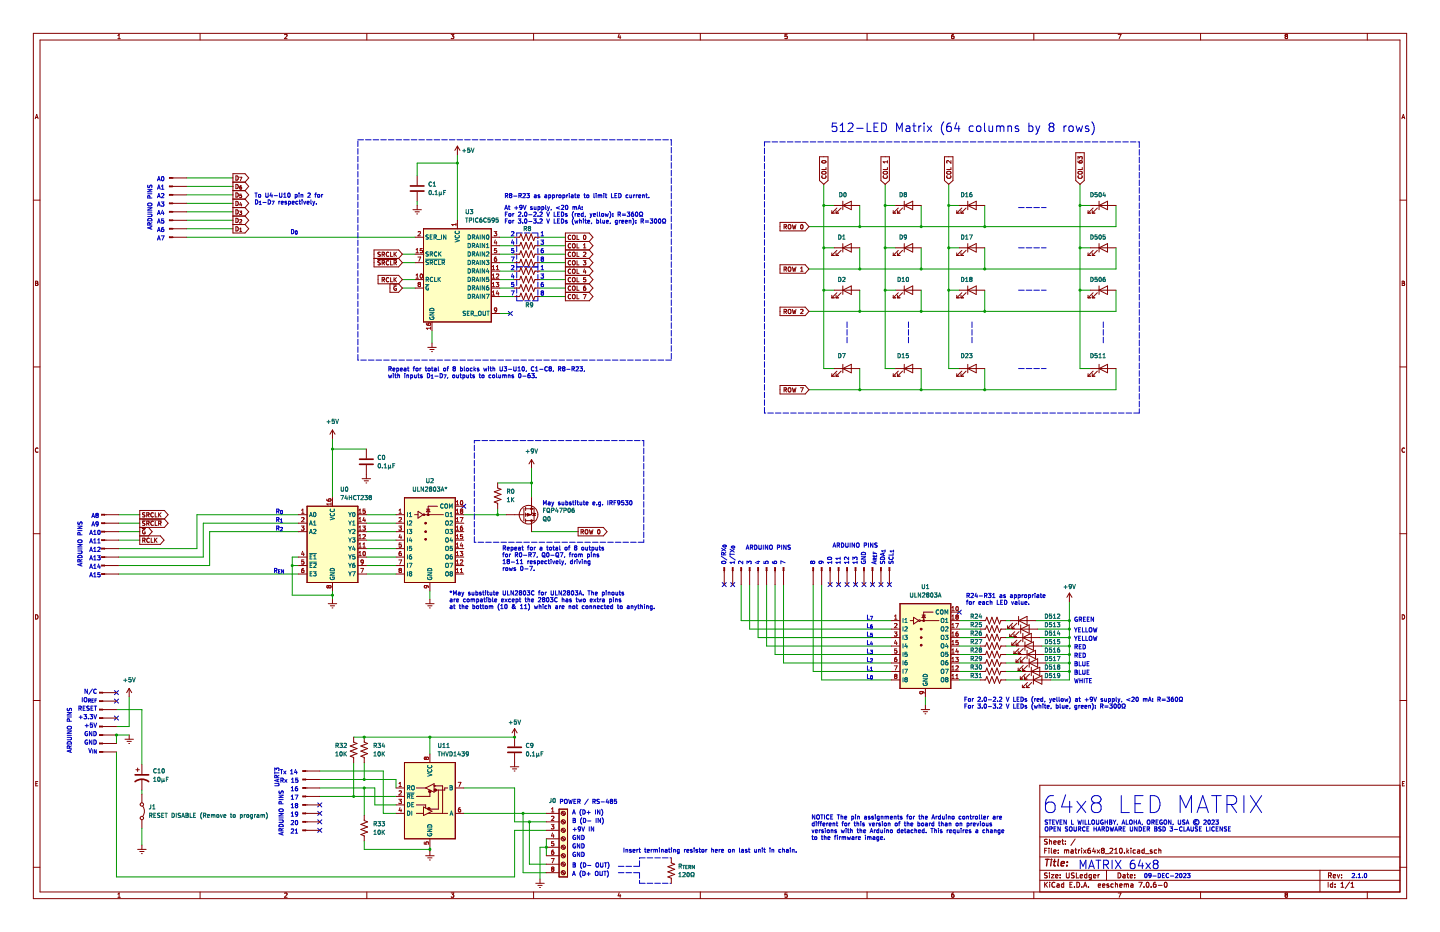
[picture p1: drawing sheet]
<svg xmlns="http://www.w3.org/2000/svg" width="432mm" height="279mm" viewBox="0 0 432 279" stroke-linecap="round" stroke-linejoin="round" font-family="sans-serif">
<g fill="none" stroke="#840000" stroke-width=".3">
<path d="M10 10h411.8v259.4h-411.8zM12 12h407.8v255.4h-407.8zM35.3 11.6h.8M35.3 10.7l.4-.4v1.3M60 10v2M85.3 10.4l.5-.1 .3 .4-.8 .9h.8M110 10v2M135.3 10.3h.8l-.4 .5 .3 .1v.6h-.7M160 10v2M185.7 10.2l-.4 1h.9M186 10.7v.9M210 10v2"/>
<path d="M236 10.3h-.6l-.1 .6h.7v.6h-.7M260 10v2M286 10.3l-.6 .3-.1 .7 .3 .3 .4-.1v-.6l-.4-.1-.3 .2M310 10v2M335.3 10.3h.9l-.6 1.3M360 10v2M385.3 10.5l.3-.2 .5 .2M385.3 10.6l.3 .3M385.3 10.5v.1M385.6 10.9l-.3 .2 .3 .5 .4-.1v-.5M385.6 10.9h.2M385.8 10.9h.2"/>
<path d="M386 10.9v.1M386.1 10.5v.1M386.1 10.6l-.3 .3M410 10v2M10.6 35.6l.4-1.3 .4 1.3M10.7 35.2h.6M420.4 35.6l.4-1.3 .4 1.3M420.5 35.2h.6M10 60h2M419.8 60h2M10.7 84.3l.6 .2-.2 .4 .3 .4-.2 .3h-.5zM10.7 84.9h.4"/>
<path d="M420.5 84.3l.6 .2-.2 .4 .3 .4-.2 .3h-.5zM420.5 84.9h.4M10 110h2M419.8 110h2M11.4 134.4a.58 .58 0 0 0-.8 .5 .58 .58 0 0 0 .8 .6M421.2 134.4a.58 .58 0 0 0-.8 .5 .58 .58 0 0 0 .8 .6M10 160h2M419.8 160h2M10.7 184.3a.66 .66 0 0 1 .7 .6 .66 .66 0 0 1-.7 .7zM420.5 184.3a.66 .66 0 0 1 .7 .6 .66 .66 0 0 1-.7 .7zM10 210h2M419.8 210h2"/>
<path d="M10.7 234.9h.5M11.3 234.3h-.6v1.3h.6M419.8 235.4h-108v32M420.5 234.9h.5M421.1 234.3h-.6v1.3h.6M311.8 256.9h108M311.8 250.9h108M313.3 255h.5M314 254.3h-.7v1.5M314 251.7h-.7a.63 .63 0 0 0 .7 .8l-.1 .5h-.7M314.5 254.3v.1M314.5 254.8v1"/>
<path d="M314.7 251.6v1.5M314.7 252.2h.6v.9M315.3 254.3v1.3l.2 .2M316 255.3l.7-.2-.1-.2-.4-.1-.2 .2v.7h.6M316 252.6l.7-.2-.1-.2-.4-.1-.2 .2v.7h.6M317.3 252.6l.7-.2-.1-.2-.4-.1-.2 .2v.7h.6M317.3 255.6v.2M317.3 254.9v.1M318.4 252.1h.6M318.6 251.6v1.3l.4 .2M319.2 254.9l.4-.1 .2 .2M319.2 254.8v1"/>
<path d="M319.5 252.9v.2M319.5 252.2v.1M319.8 255l.2-.2 .4 .1 .1 .9M319.8 255v.8M321.2 254.9h.6v.9M321.8 255.1l-.7 .3 .2 .4 .5-.1M322.3 254.8h.6M322.4 251.5l-1.3 1.9M322.5 254.3v1.3l.4 .2M323.4 254.8v1M323.8 254.8l-.4 .3M324.3 254.3v.1"/>
<path d="M324.3 254.8v1M324.9 254.8l.8 1M325.7 254.8l-.8 1M326.9 254.3l-.6 .3-.1 .9 .3 .3 .5-.2-.1-.7h-.4l-.3 .2M328 254.2l-.4 1.1h.9M328.3 254.8v1M329 254.8l.8 1M329.8 254.8l-.8 1M330.5 254.9l-.2-.3 .2-.3 .6 .3-.3 .3M330.5 254.9l-.2 .3 .2 .6 .6-.3-.3-.6M330.5 254.9h.3M331.4 255.9h1.1"/>
<path d="M332.8 254.4l.6-.1 .3 .4-.9 1.1h.9M334.3 255.8h.8M334.3 254.7l.4-.4v1.5M335.8 254.4l.2-.1a.73 .73 0 0 1 .6 .8 .73 .73 0 0 1-.7 .6l-.2-.5zM337.2 255.6v.2M337.9 254.3v1.5M338 255.2l.5 .6M338.5 254.8l-.6 .6M339.1 254.3v.1M339.1 254.8v1M340.5 254.9l-.5-.1-.2 .3 .1 .6h.6M341.1 254.9h.6l.1 .9"/>
<path d="M341.8 255.1l-.8 .3 .3 .4 .5-.1M343.1 254.9l-.4-.1-.3 .3 .1 .6h.6M343.1 254.3v1.5M343.5 255.9h1.1M345.5 254.9l-.4-.1-.2 .2 .6 .4v.3h-.6M346.8 254.9l-.4-.1-.3 .3 .2 .6h.5M347.5 254.9h.5l.1 .9M347.5 254.3v1.5M10 260h2M35.3 268.1l.4-.4v1.3M35.3 269h.8M60 267.4v2"/>
<path d="M85.3 267.8l.5-.1 .3 .4-.8 .9h.8M110 267.4v2M135.3 267.7h.8l-.4 .5 .3 .1v.6h-.7M135.3 268.9h.1M160 267.4v2M185.7 267.6l-.4 1h.9M186 268.1v.9M210 267.4v2M235.3 268.9h.7M236 267.7h-.6l-.1 .6h.7v.6M236 268.9h.1M260 267.4v2"/>
<path d="M285.3 268.4l.3-.2 .4 .1v.6M286 267.7l-.4 .1-.3 .5 .1 .6h.6M286 268.9h.1M310 267.4v2M311.8 263.9h108M311.8 260.9h108M313.3 264.5v1.5M313.5 265.1l.6 .9M314 261.8h-.7a.63 .63 0 0 0 .7 .8l-.1 .5h-.7M314.1 264.5l-.8 .8M314.7 261.7v.1M314.7 262.2v1"/>
<path d="M314.8 264.5v.1M314.8 265v1M315.3 262.2h.7l-.7 1h.7M316.3 264.6a.67 .67 0 0 0-.9 .6 .67 .67 0 0 0 .9 .6M316.5 262.7l.8-.2-.1-.2-.4-.1-.3 .2 .1 .7h.6M317 265.1h.5l.1 .9M317.6 265.3l-.7 .3 .2 .4 .5-.1M317.9 263v.2M317.9 262.3v.1M319 265.1l-.5-.1-.2 .3 .1 .6h.6M319 264.5v1.5M319.8 261.7v1.2l.2 .3 .6-.3v-1.2"/>
<path d="M320.8 265.2h.5M321.5 264.5h-.7v1.5h.7M322.1 261.8h-.8a.63 .63 0 0 0 .7 .8v.5h-.7M322.2 265.8v.2M322.8 261.7v1.5h.7M322.9 264.5a.76 .76 0 0 1 .9 .7 .76 .76 0 0 1-.9 .8zM323.9 262.7l.7-.2-.1-.2-.4-.1-.2 .2 .1 .7h.5M324.4 265.8v.2M324.9 266l.5-1.5 .5 1.5M325 265.6h.8M325.9 262.3l-.4-.1-.3 .3 .1 .6h.6M325.9 261.7v1.5"/>
<path d="M326.4 265.8v.2M326.6 263.6h.5M327.2 263.5l-.1 .1M327.3 262.3l-.5-.1-.3 .3 .2 .6h.6M327.3 262.2l-.1 1.3M327.9 262.7l.7-.2-.1-.2-.4-.1-.2 .2 .1 .7h.5M329.3 262.2v1M329.3 265.5l.7-.2v-.2l-.5-.1-.2 .2 .1 .7h.6M329.7 262.2l-.4 .3M330.6 265.5l.7-.2v-.2l-.5-.1-.2 .2 .1 .7h.6M331.8 260.9v3M332.5 265.1l-.4-.1-.2 .2 .6 .4v.3h-.6"/>
<path d="M333.8 265.1l-.4-.1-.3 .3 .2 .6h.5M334.5 265.1h.5l.1 .9M334.5 264.5v1.5M335.3 261.7a.76 .76 0 0 1 .8 .7 .76 .76 0 0 1-.8 .8zM335.3 267.7h.9l-.6 1.3M335.8 265.5l.7-.2-.1-.2-.4-.1-.2 .2v.7h.6M336.8 262.3h.5l.1 .9M337.1 265.1l.4-.1 .3 .2M337.1 265v1M337.4 262.5l-.7 .3 .2 .4 .5-.1M337.8 265.2l.2-.2 .3 .1 .1 .9M337.8 265.2v.8"/>
<path d="M337.9 262.2h.6M338.1 261.7v1.3l.4 .2M338.9 262.7l.7-.2-.1-.2-.4-.1-.2 .2 .1 .7h.5M339.1 265.1h.6l.1 .9M339.8 265.3l-.8 .3 .3 .4 .5-.1M340.3 263v.2M340.3 262.3v.1M341.5 264.5h1l-.7 1.5M343 265.8v.2M343.8 264.6l.2-.1a.73 .73 0 0 1 .6 .8 .73 .73 0 0 1-.7 .6l-.2-.5zM345.2 265.8v.2M346.5 264.5l-.6 .3-.1 .9 .3 .3 .5-.2-.1-.7h-.4l-.3 .2"/>
<path d="M347.3 265.4h1.2M349.3 264.6l.2-.1a.73 .73 0 0 1 .5 .8 .73 .73 0 0 1-.7 .6l-.2-.5zM360 267.4v2M385.6 268.3l-.3-.3 .3-.3 .5 .2-.3 .4M385.6 268.3l-.3 .2 .1 .4h.6M385.6 268.3h.2M385.8 268.3l.3 .2-.1 .4M386 268.9h.1M395.8 260.9v6.5M398.3 264.5v1.5M398.4 262.5l.7-.1v-.6l-.7-.1v1.5M398.7 262.5l.5 .7"/>
<path d="M399.6 265.1l-.4-.1-.3 .3 .1 .6h.6M399.6 264.5v1.5M399.8 262.7l.7-.2-.1-.3h-.4l-.2 .2 .1 .7h.5M400.3 265.1v.1M400.3 265.8v.2M401 262.2l.4 1 .3-1M402.1 266h.9M402.1 264.9l.4-.4v1.5M402.3 263v.2M402.3 262.2v.2M404.7 264.4l-1.3 1.9M405.1 266h.9"/>
<path d="M405.1 264.9l.4-.4v1.5M410 267.4v2M419.8 260h2"/>
</g>
<path d="M313.5 257.6h1.1M314.1 257.6l-.3 2M315.2 258.3l-.1 1.3M315.3 257.6v.2M315.9 258.3h.7M316.3 257.6l-.3 1.7 .5 .3M317.4 257.6l-.2 1.7 .2 .3M318.2 258.9l1-.2-.1-.3h-.8l-.2 .9 .3 .3 .6-.1M319.9 259.4v.2M320.1 258.4l-.1 .2" fill="none" stroke="#840000" stroke-width=".4"/>
<path d="M167.6 242.6h2.6v20.3h-2.6z" fill-rule="evenodd" fill="#ffffc2"/>
<path d="M167.6 242.6h2.6v20.3h-2.6z" fill="none" stroke="#840000" stroke-width=".3"/>
<path d="M121.3 228.6h15.2v22.9h-15.2z" fill-rule="evenodd" fill="#ffffc2"/>
<path d="M121.3 228.6h15.2v22.9h-15.2z" fill="none" stroke="#840000" stroke-width=".3"/>
<path d="M269.9 181h15.2v25.4h-15.2z" fill-rule="evenodd" fill="#ffffc2"/>
<path d="M269.9 181h15.2v25.4h-15.2z" fill="none" stroke="#840000" stroke-width=".3"/>
<path d="M127 68.6h20.3v27.9h-20.3z" fill-rule="evenodd" fill="#ffffc2"/>
<path d="M127 68.6h20.3v27.9h-20.3z" fill="none" stroke="#840000" stroke-width=".3"/>
<path d="M92.1 151.8h15.2v22.8h-15.2z" fill-rule="evenodd" fill="#ffffc2"/>
<path d="M92.1 151.8h15.2v22.8h-15.2z" fill="none" stroke="#840000" stroke-width=".3"/>
<path d="M121.3 149.2h15.2v25.4h-15.2z" fill-rule="evenodd" fill="#ffffc2"/>
<g fill="none" stroke="#840000" stroke-width=".3">
<path d="M69.9 54.6h3.6M69.9 59.7h3.6M69.9 57.1h3.6M70.7 52.7a.64 .64 0 0 1 .8 .7 .64 .64 0 0 1-.8 .6zM70.7 55.3a.64 .64 0 0 1 .8 .6 .64 .64 0 0 1-.8 .7zM70.7 57.8a.64 .64 0 0 1 .8 .7 .64 .64 0 0 1-.8 .6zM71.8 53.1h.7l-.4 1.1M72.4 55.7l-.5 .2v.6l.2 .2 .3-.1v-.5l-.5 .2M72.4 58.2h-.5v.5h.5v.4h-.5M73.5 54.6l1.1-1.3-1.1-1.2h-3.6v17.8h3.6l1.1-1.3-1.1-1.3M73.5 59.7l1.1 1.3-1.1 1.2M73.5 54.6l1.1 1.3-1.1 1.3"/>
<path d="M73.5 57.1l1.1 1.3-1.1 1.3M245.7 47h2.6v7.1l-1.3 1.1-1.3-1.1zM246.5 48.3a.62 .62 0 0 1 .7-.2 .62 .62 0 0 1 .4 .6 .62 .62 0 0 1-.7 .3 .62 .62 0 0 1-.4-.7zM246.5 51.5l1-.1 .2 .5-.4 .3-.7-.1zM246.5 52.7a.56 .56 0 0 0 .6 .8 .56 .56 0 0 0 .5-.8M247.7 50.2v.6h-1.3M264.2 47h2.5v7.1l-1.3 1.1-1.2-1.1zM264.9 51.5l1-.1 .2 .5-.4 .3-.7-.1zM265 52.7a.56 .56 0 0 0 .5 .8 .56 .56 0 0 0 .5-.8M266.1 48.2v.7M266.1 50.2v.6h-1.3M266.1 48.5h-1.3l.4 .4"/>
<path d="M283.2 47h2.6v7.1l-1.3 1.1-1.3-1.1zM283.9 51.5l1.1-.1 .2 .5-.5 .3-.6-.1zM284 52.7a.56 .56 0 0 0 .5 .8 .56 .56 0 0 0 .5-.8M285.2 50.2v.6h-1.3M285.2 48.2v.7l-1-.7-.3 .2 .1 .5M322.6 45.8h2.5v8.3l-1.2 1.1-1.3-1.1zM323.3 47.7v-.8l.4 .5 .2-.4h.5v.7M323.3 48.3l.3 .5 .7 .1 .2-.3-.1-.4-.6 .1-.1 .3 .3 .3M323.3 51.5l1-.1 .2 .5-.4 .3-.7-.1zM323.4 52.7a.56 .56 0 0 0 .5 .8 .56 .56 0 0 0 .5-.8M324.5 50.2v.6h-1.2M69.9 67.3h3.6"/>
<path d="M69.9 64.8h3.6M69.9 62.2h3.6M70.7 68a.64 .64 0 0 1 .8 .6 .64 .64 0 0 1-.8 .7zM70.7 60.4a.64 .64 0 0 1 .8 .6 .64 .64 0 0 1-.8 .6zM70.7 62.9a.64 .64 0 0 1 .8 .6 .64 .64 0 0 1-.8 .7zM70.7 65.4a.64 .64 0 0 1 .8 .7 .64 .64 0 0 1-.8 .6zM71.8 63.3h.7l-.4 .4 .3 .1v.4h-.6M71.9 65.9l.4-.1 .2 .3-.7 .8h.7M71.9 69.4h.6M71.9 68.7l.3-.3v1M72.1 60.7l-.2 .7h.6M72.4 61.1v.7"/>
<path d="M73.5 64.8l1.1 1.2-1.1 1.3M73.5 62.2l1.1 1.3-1.1 1.3M112.2 74.9h7.3l1.2 1.3-1.2 1.3 1.2 1.2-1.2 1.3h-7.3zM112.2 77.5h7.3M113.2 77.8h5.8M113.3 79.3h.6M114 79.3h-.1M114 75.7h-.6a.53 .53 0 0 0 .6 .7l-.1 .4h-.6M114 78.2l-.6 .1a.53 .53 0 0 0 .6 .6v.4M114.6 76.3l.6-.1 .1-.5-.7-.1v1.3M114.9 78.8l.4 .6M114.9 76.3l.4 .6"/>
<path d="M115.2 78.7l-.6 .1M115.3 78.7l-.1-.5-.6-.1v1.3M115.3 78.7h-.1M116.6 78.3a.56 .56 0 0 0-.8 .5 .56 .56 0 0 0 .8 .5M116.6 75.7a.56 .56 0 0 0-.8 .5 .56 .56 0 0 0 .8 .5M117.1 78.1v1.3h.6M117.1 75.6v1.3h.6M118.2 78.8l.6-.1v-.4l-.6-.2v1.3M118.2 75.6v1.3M118.3 76.1l.6 .8M118.5 78.8l.4 .6M118.9 75.6l-.7 .7"/>
<path d="M169.5 74.9h7.2M169.5 72.4h7.2M169.5 77.5h7.2M171.1 78.3a.56 .56 0 0 0-.7 .5 .56 .56 0 0 0 .7 .5M171.1 73.2a.56 .56 0 0 0-.7 .5 .56 .56 0 0 0 .7 .5M171.1 70.6a.56 .56 0 0 0-.7 .6 .56 .56 0 0 0 .7 .5M171.1 75.7a.56 .56 0 0 0-.7 .5 .56 .56 0 0 0 .7 .5M171.7 78.3l.2-.2 .5 .2-.1 1-.6-.1zM171.7 73.2l.2-.1 .5 .1-.1 1.1-.6-.2zM171.7 70.7l.2-.2 .5 .2-.1 1-.6-.1zM171.7 75.8l.2-.2 .5 .2-.1 1-.6-.1zM173 78.1v1.3h.6"/>
<path d="M173 73.1v1.2h.6M173 70.5v1.3h.6M173 75.6v1.3h.6M174.9 78.1h.8l-.4 .5 .3 .1v.6h-.7M175 74.3h.7M175 73.4l.3-.3v1.2M175 75.7l.4-.1 .3 .4-.8 .9h.8M175.1 70.6l.2-.1a.62 .62 0 0 1 .4 .7 .62 .62 0 0 1-.6 .5l-.1-.4zM176.7 72.4l1.1-1.3-1.1-1.3h-7.2v20.4h7.2l1.1-1.3-1.1-1.3M176.7 72.4l1.1 1.3-1.1 1.2M176.7 74.9l1.1 1.3-1.1 1.3M176.7 77.5l1.1 1.2-1.1 1.3"/>
<path d="M233.9 66.7h7.6l1.1 1.2-1.1 1.3h-7.6zM233.9 79.4h7.6l1.1 1.2-1.1 1.3h-7.6zM235.1 68h.6l.1-.5-.7-.2v1.3M235.4 68l.4 .6M236.4 67.5l.2-.2 .5 .2-.1 1.1-.6-.2zM237.6 67.3l.3 1.3 .2-.9 .3 .9 .3-1.3M240.3 67.4l.1-.1a.62 .62 0 0 1 .4 .7 .62 .62 0 0 1-.5 .6l-.2-.5zM113.4 82.5h6.1l1.2 1.3-1.2 1.3h-6.1zM114.6 83.9l.6-.1 .1-.5-.7-.1v1.3M114.9 83.9l.4 .6M116.6 83.3a.56 .56 0 0 0-.8 .6 .56 .56 0 0 0 .8 .5M116.9 85.1v2.5h2.6l1.2-1.2-1.2-1.3"/>
<path d="M117.1 83.2v1.3h.6M118 85.4h1M118.2 83.2v1.3M118.3 83.8l.6 .7M118.8 85.8a.58 .58 0 0 0-.7 .6 .58 .58 0 0 0 .8 .5v-.4h-.3M118.9 83.2l-.7 .7M169.5 85.1h7.2M169.5 87.6h7.2M169.5 80h7.2M169.5 82.5h7.2M171.1 80.8a.56 .56 0 0 0-.7 .5 .56 .56 0 0 0 .7 .5M171.1 85.9a.56 .56 0 0 0-.7 .5 .56 .56 0 0 0 .7 .5"/>
<path d="M171.1 83.3a.56 .56 0 0 0-.7 .6 .56 .56 0 0 0 .7 .5M171.1 88.4a.56 .56 0 0 0-.7 .5 .56 .56 0 0 0 .7 .5M171.7 80.9l.2-.2 .5 .2-.1 1-.6-.1zM171.7 85.9l.2-.1 .5 .1-.1 1.1-.6-.2zM171.7 83.4l.2-.2 .5 .2-.1 1-.6-.1zM171.7 88.5l.2-.2 .5 .2-.1 1-.6-.1zM173 80.7v1.3h.6M173 85.8v1.2h.6M173 83.2v1.3h.6M173 88.3v1.3h.6M174.9 88.3h.8l-.5 1.3M175.3 80.6l-.3 .9h.7"/>
<path d="M175.6 85.8l-.6 .3v.7l.2 .2 .4-.1v-.6l-.4-.1-.2 .3M175.6 81.1v.9M175.6 83.2h-.6v.6h.6v.6h-.6M176.7 80l1.1 1.3-1.1 1.3M176.7 82.5l1.1 1.3-1.1 1.3M176.7 85.1l1.1 1.3-1.1 1.2M233.9 92.1h7.6l1.1 1.2-1.1 1.3h-7.6zM235.1 80.7h.6l.1-.5-.7-.2v1.3M235.1 93.4h.6l.1-.5-.7-.2v1.3M235.4 93.4l.4 .6M235.4 80.7l.4 .6M236.4 80.2l.2-.2 .5 .2-.1 1.1-.6-.2z"/>
<path d="M236.4 92.9l.2-.2 .5 .2-.1 1.1-.6-.2zM237.6 92.7l.3 1.3 .2-.9 .3 .9 .3-1.3M237.6 80l.3 1.3 .2-.9 .3 .9 .3-1.3M240.1 92.9l.5-.2 .2 .4-.8 .9h.8M240.1 81.3h.7M240.1 80.4l.3-.4v1.3M233.9 115.6h7.6l1.1 1.2-1.1 1.3h-7.6zM235.1 116.9l.6-.1 .1-.4-.7-.2v1.3M235.4 116.9l.4 .6M236.4 116.4l.2-.2 .5 .2-.1 1-.6-.1zM237.6 116.2l.3 1.3 .2-.9 .3 .9 .3-1.3M240 116.2h.9l-.6 1.3"/>
<path d="M41.9 155.6h7.4M42.6 155.9h5.8M42.6 158.4h1M43.5 153.8h-.7a.53 .53 0 0 0 .6 .7l-.1 .4h-.6M43.5 156.3l-.7 .1a.53 .53 0 0 0 .6 .6l-.1 .5h-.6M43.5 158.8a.58 .58 0 0 0-.8 .6 .58 .58 0 0 0 .8 .5v-.4h-.2M44 154.4l.6-.1 .1-.5-.7-.1v1.3M44 156.9h.6l.1-.5-.7-.2v1.3M44.3 154.4l.4 .6M44.3 156.9l.4 .6M44.5 158.1l1.1 1.3-1.1 1.3M46 153.8a.56 .56 0 0 0-.8 .5 .56 .56 0 0 0 .8 .6"/>
<path d="M46 156.4a.56 .56 0 0 0-.8 .5 .56 .56 0 0 0 .8 .5M46.5 153.7v1.3h.6M46.5 156.2v1.3h.6M47.6 153.7v1.3M47.6 156.9h.6v-.5l-.6-.2v1.3M47.7 154.2l.6 .8M47.9 156.9l.4 .6M48.3 153.7l-.7 .7M49.3 155.6l1.1-1.3-1.1-1.3h-7.4v10.2h6.2l1.1-1.3-1.1-1.2h-6.2M49.3 155.6l1.1 1.2-1.1 1.3h-7.4M121.3 149.2h15.2v25.4h-15.2zM173.4 158.1h7.5l1.1 1.3-1.1 1.3h-7.5z"/>
<path d="M174.2 159.5l.6-.1 .1-.5-.7-.1v1.3M174.5 159.5l.5 .6M175.5 159l.2-.2 .5 .2-.1 1-.6-.1zM176.7 158.8l.3 1.3 .3-1 .2 1 .3-1.3M179.4 158.8h.1a.62 .62 0 0 1 .4 .6 .62 .62 0 0 1-.5 .6l-.2-.4zM42.8 162l.6-.1 .1-.5-.7-.1v1.3M43.1 162l.4 .6M44.8 161.4a.56 .56 0 0 0-.8 .6 .56 .56 0 0 0 .8 .5M45.3 161.3v1.3h.6M46.4 161.3v1.3M46.5 161.9l.6 .7M47.1 161.3l-.7 .8"/>
<path d="M217.2 171v.5M219.7 171v.5M222.3 171v.5M224.8 171v.5M227.3 171v.5M229.9 171v.5M232.4 171v.5M235 171v.5M106 221v1.5l1.1 .4-2.1 .7 2.1 .8-2.1 .8 2.1 .7-2.1 .8 1 .4v1.5M109.2 221v1.5l1 .4-2 .7 2 .8-2 .8 2 .7-2 .8 1 .4v1.5M109.2 244.5v1.5l1 .4-2 .7 2 .8-2 .8 2 .7-2 .8 1 .4v1.5M163.8 243.8h3.8"/>
<path d="M163.8 246.4h3.8M163.8 248.9h3.8M163.8 251.5h3.8M163.8 254h3.8M163.8 256.5h3.8M163.8 259.1h3.8M167.6 242.6h2.6v20.3h-2.6zM168.4 258.7l.8 .9M168.4 256.2l.8 .8M168.4 253.7l.8 .8M168.4 251.1l.8 .9M168.4 248.6l.8 .8"/>
<path d="M168.4 246l.8 .9M168.4 243.5l.8 .8M168.6 258.6l.8 .8M168.6 256l.8 .9M168.6 253.5l.8 .8M168.6 251l.8 .8M168.6 248.4l.8 .9M168.6 245.9l.8 .8M168.6 243.3l.8 .9M201.3 257.2v1.5l1 .4-2 .7 2 .8-2 .8 2 .7-2 .8 1 .4v1.5M160.7 264.8h2.5M161.3 265.4h1.3"/>
<path d="M161.8 266.1h.3M161.9 263.5v1.3M163.8 261.6h3.8M168.4 261.3l.8 .8M168.6 261.1l.8 .9"/>
<circle cx="168.9" cy="256.5" r=".64"/>
<circle cx="168.9" cy="248.9" r=".64"/>
<circle cx="168.9" cy="243.8" r=".64"/>
<circle cx="168.9" cy="251.5" r=".64"/>
<circle cx="168.9" cy="259.1" r=".64"/>
<circle cx="168.9" cy="254" r=".64"/>
<circle cx="168.9" cy="246.4" r=".64"/>
<circle cx="168.9" cy="261.6" r=".64"/>
</g>
<g fill="none" stroke="#000084" stroke-width=".3">
<path d="M152.4 93.4l1.2 1.2M153.6 93.4l-1.2 1.2M138.5 151.2l1.2 1.2M139.7 151.2l-1.2 1.2M216.6 174.7l1.2 1.2M217.8 174.7l-1.2 1.2M219.1 174.7l1.2 1.2M220.3 174.7l-1.2 1.2M248.3 174.7l1.2 1.2M249.5 174.7l-1.2 1.2M250.9 174.7l1.2 1.2M252.1 174.7l-1.2 1.2"/>
<path d="M253.4 174.7l1.2 1.2M254.6 174.7l-1.2 1.2M255.9 174.7l1.2 1.2M257.1 174.7l-1.2 1.2M258.5 174.7l1.2 1.2M259.7 174.7l-1.2 1.2M261 174.7l1.2 1.2M262.2 174.7l-1.2 1.2M263.6 174.7l1.2 1.2M264.8 174.7l-1.2 1.2M266.1 174.7l1.2 1.2M267.3 174.7l-1.2 1.2"/>
<path d="M287 182.9l1.3 1.2M288.3 182.9l-1.3 1.2M34.3 209.6l1.2 1.2M34.3 214.7l1.2 1.2M34.3 207l1.2 1.3M35.5 209.6l-1.2 1.2M35.5 214.7l-1.2 1.2M35.5 207l-1.2 1.3M95.3 245.8l1.2 1.2M95.3 240.7l1.2 1.2M95.3 243.2l1.2 1.2M95.3 248.3l1.2 1.2"/>
<path d="M96.5 245.8l-1.2 1.2M96.5 240.7l-1.2 1.2M96.5 243.2l-1.2 1.2M96.5 248.3l-1.2 1.2"/>
</g>
<g fill="none" stroke="#0000c2" stroke-width=".3">
<path d="M250.8 36.9h-1.2l-.1 1.2 .4-.2 .8 .1 .3 .3-.2 .9-.3 .2-1-.2M251.9 37.6l.7-.7v2.5M251.9 39.4h1.5M254.3 37.1l1-.2 .4 .2 .1 .5-1.6 1.8h1.6M256.9 38.5h1.9M260 36.9v2.5h1.2M262.1 38.1h.8M263.3 36.9h-1.2v2.5h1.2M264.4 36.9a1.28 1.28 0 0 1 1.4 1.3 1.28 1.28 0 0 1-1.4 1.2zM268.9 39.4v-2.5l.8 1.8 .8-1.8v2.5M271.8 37.9h.9l.1 1.5M272.8 38.3l-.8 .2a.5 .5 0 0 0-.4 .5 .5 .5 0 0 0 .4 .4l.8-.1"/>
<path d="M273.7 37.7h1M274.1 36.9v2.2l.6 .3M275.5 37.7v1.7M276.2 37.7l-.4 .2-.3 .3M277.1 36.9v.2M277.1 37.7v1.7M278 37.7l1.4 1.7M279.4 37.7l-1.4 1.7M283 36.5a2.91 2.91 0 0 0 0 3.9M285.1 36.9a1.01 1.01 0 0 0-1.2 1.1v1l.2 .3 .7 .1 .4-.2 .1-.9-.2-.3-.8-.1-.4 .4M286.9 36.8l-.6 1.8h1.5M287.5 37.7v1.7"/>
<path d="M291.8 37.9l-.7-.2-.5 .5v.8l.3 .3h.9M292.9 38l.4-.3 .7 .3 .1 1-.2 .3-.6 .1-.4-.2zM295.2 36.9v2.2l.4 .3M296.6 37.7l.1 1.6 .6 .1 .3-.2M297.6 37.7v1.7M298.9 38l.7-.3 .3 .4M298.9 37.7v1.7M299.9 38.1l.4-.4 .6 .2 .1 1.5M299.9 38.1v1.3M302.2 38l.4-.3 .6 .2 .1 1.5M302.2 37.7v1.7M305.4 37.9l-.6-.2-.4 .4 .1 .4 .9 .2v.6h-1"/>
<path d="M308.5 37.9l.8-.2 .4 .5v.8l-.2 .3h-1M308.5 36.9v2.5M310.6 37.7l.6 1.7M311.2 39.4l-.3 .6-.3 .3M311.8 37.7l-.6 1.7M315.1 38l-.5-.5 .5-.6h.4l.5 .5-.5 .6M315.1 38l-.5 .5 .1 .7 .4 .2 .7-.1 .2-.3v-.5l-.5-.5M315.1 38h.4M319.1 37.7v1.7M319.8 37.7l-.5 .2-.2 .3M320.6 38l.4-.3 .7 .3 .1 1-.2 .3-.6 .1-.4-.2zM322.7 37.7l.5 1.7 .4-1.2 .5 1.2 .5-1.7"/>
<path d="M326.4 37.9l-.6-.2-.3 .4 .1 .4 .8 .2v.6h-.9M327.4 36.5a2.91 2.91 0 0 1 0 3.9M44.3 58.1h1.3M44.3 56.8h1.3l-1.3 .7h1.3M44.3 55.5l.1 .7a.53 .53 0 0 0 .7-.6h.4v.6M45 59.4l-.1-.6-.5-.1-.1 .7h1.3M47.2 54.2l.4-1.3 .5 1.3M47.2 56.7l.4-1.2 .5 1.2M47.2 59.3l.4-1.3 .5 1.3M47.3 53.8h.6M47.3 56.4h.6M47.3 58.9h.6"/>
<path d="M48.4 58.1l.5-.1 .2 .4-.7 .9h.7M48.4 56.7h.7M48.4 55.8l.4-.3v1.2M48.6 53l.1-.1a.62 .62 0 0 1 .5 .7 .62 .62 0 0 1-.6 .5l-.2-.4zM76.4 57.9h.7M76.6 59.9a.64 .64 0 0 1 .7 .6 .64 .64 0 0 1-.7 .7zM76.8 57.9v1.2M77.6 58.4h.5v.7l-.5-.1zM79.7 57.9v1l.2 .2 .5-.2v-1M80.4 59.9a.64 .64 0 0 1 .7 .6 .64 .64 0 0 1-.7 .7zM81.3 57.8l-.3 .9h.7M81.6 58.3v.8"/>
<path d="M82.2 58.7h1M83.8 57.9v1l.2 .2 .5-.2v-1M85.1 59.1h.7M85.1 58.2l.3-.3v1.2M86.4 58l.2-.1a.62 .62 0 0 1 .4 .6 .62 .62 0 0 1-.5 .6l-.2-.4zM88.5 59.1l.6-.1-.1-.6-.5-.1v1.3M89.7 57.9v.1M89.7 58.3v.8M89.8 59.9v1.1l.3 .2M90.3 58.4h.5v.7M90.3 58.3v.8M90.6 59.9v.1"/>
<path d="M92.3 58l.5-.1 .3 .3-.8 .9h.8M93.2 59.9v1.1l.2 .2M94.4 58.3h.5M94.9 57.9l-.3 .1v1.1M95.3 58.4h.5v.7l-.5-.1zM96.4 58.3v.8M96.8 58.3l-.4 .2M107.3 41.9h1.7M107.3 42.3v1.6M107.3 44.6v1.6M107.3 46.8v1.7M107.3 49.1v1.7"/>
<path d="M107.3 51.4v1.7M107.3 53.7v1.7M107.3 56v1.7M107.3 58.3v1.6M109.6 41.9h1.7M111.9 41.9h1.7M114.2 41.9h1.6M116.5 41.9h1.6M118.7 41.9h1.7M121 41.9h1.7M123.3 41.9h1.7M125.6 41.9h1.7"/>
<path d="M127.9 41.9h1.7M130.2 41.9h1.7M132.5 41.9h1.6M134.7 41.9h1.7M137 41.9h1.7M139.3 41.9h1.7M141.6 41.9h1.7M143.9 41.9h1.7M146.2 41.9h1.7M148.5 41.9h1.6M150.7 41.9h1.7M151.8 58.7l.5 .6"/>
<path d="M152.1 58.1l-.6-.1v1.3M152.1 58.1h.1M152.2 58.1l-.1 .5-.6 .1M153 58.6l-.2-.3 .2-.3 .5 .2-.3 .4M153 58.6l-.2 .2 .2 .5 .5-.3-.3-.4M153 58.6h.2M153 41.9h1.7M154 58.8h1M155.3 41.9h1.7M155.9 58.7l.4 .6M156.2 58.1l-.6-.1v1.3M156.2 58.1h.1"/>
<path d="M156.3 58.1l-.1 .5-.6 .1M156.8 58.1l.5-.1 .2 .4-.8 .9h.8M157.6 41.9h1.7M158 58h.7l-.4 .5 .4 .1v.6h-.7M159.9 41.9h1.7M160.3 58.5h.4l.1 .8M160.8 58.7l-.6 .3 .2 .3 .4-.1M161.8 58.5l-.5 .1 .5 .3v.3h-.5M162.2 41.9h1.7M163.4 58.5h.5v.8M163.9 58.7l-.6 .3 .2 .3 .4-.1M164.5 41.9h1.6"/>
<path d="M164.5 58.4v1.3M164.5 58.5l.4-.1 .3 .3-.2 .5h-.5M165.7 58.5l.4-.1 .2 .3-.1 .5h-.5M165.7 58.4v1.3M166.8 41.9h1.6M166.8 58.4v.9M167.2 58.4l-.4 .3M167.7 58.5l.3-.1 .2 .3-.2 .6-.4-.3zM168.8 58.4v1.3M168.8 58.5l.3-.1 .3 .3-.1 .5h-.5M169 41.9h1.7M169.9 58.4v.9"/>
<path d="M170.3 58.4l-.4 .3M170.7 58v.1M170.7 58.4v.9M171.3 58.5h.5l.1 .8M171.3 41.9h1.7M171.9 58.7l-.6 .3 .1 .3 .5-.1M172.3 58.4h.5M172.5 58v1.1l.3 .2M173.1 58.9l.6-.2v-.2l-.6 .1 .1 .6h.5M173.6 41.9h1.7M175.1 58.4h.5M175.3 58v1.1l.3 .2"/>
<path d="M175.9 41.9h1.7M176 58.6h.5v.6h-.5zM178.1 58v1.1l.2 .2M178.2 41.9h1.7M178.8 58.1h.1M178.8 58.4v.9M179.4 58.6l.3-.2 .2 .2M179.4 58.4v.9M179.9 58.6v.7M179.9 58.6l.5-.1 .1 .8M180.5 41.9h1.6M181.1 58v.1"/>
<path d="M181.1 58.4v.9M181.5 58.4h.5M181.7 58v1.1l.3 .2M182.8 41.9h1.6M183.4 58v1.3h.6M184.4 58.6h.4M185 58h-.6v1.3h.6M185 41.9h1.7M185.5 58a.64 .64 0 0 1 .8 .6 .64 .64 0 0 1-.8 .7zM187.3 41.9h1.7M188.3 58.5l-.3-.1-.3 .3 .1 .5h.5M188.9 58.4v.8h.5"/>
<path d="M189.4 58.4v.9M189.6 41.9h1.7M190 58.4v.9M190.4 58.4l-.4 .3M190.8 58.4v.9M191.2 58.4l-.4 .3M191.5 58.9l.6-.2v-.2l-.6 .1 .1 .6h.5M191.9 41.9h1.7M192.7 58.4v.9M192.7 58.6l.5-.1v.8M193.6 58.4h.5M193.8 58v1.1l.3 .2"/>
<path d="M194.2 41.9h1.7M194.5 59.2v.1M196.5 41.9h1.6M198.8 41.9h1.6M201 41.9h.3v1.7M201.3 44.2v1.7M201.3 46.5v1.7M201.3 48.8v1.6M201.3 51.1v1.6M201.3 53.3v1.7M201.3 55.6v1.7M201.3 57.9v1.7"/>
<path d="M229.2 44.4v1.7M229.2 46.7v1.7M229.2 49v1.7M229.2 51.3v1.7M229.2 53.6v1.6M229.2 55.9v1.6M229.2 58.1v1.7M230.9 42.5h-1.7v1.3M231.5 42.5h1.7M233.8 42.5h1.7M236.1 42.5h1.7M238.4 42.5h1.7"/>
<path d="M240.7 42.5h1.6M243 42.5h1.6M245.2 42.5h1.7M247.5 42.5h1.7M249.8 42.5h1.7M252.1 42.5h1.7M254.4 42.5h1.7M256.7 42.5h1.6M259 42.5h1.6M261.2 42.5h1.7M263.5 42.5h1.7M265.8 42.5h1.7"/>
<path d="M268.1 42.5h1.7M270.4 42.5h1.7M272.7 42.5h1.6M275 42.5h1.6M277.2 42.5h1.7M279.5 42.5h1.7M281.8 42.5h1.7M284.1 42.5h1.7M286.4 42.5h1.7M288.7 42.5h1.6M291 42.5h1.6M293.2 42.5h1.7"/>
<path d="M295.5 42.5h1.7M297.8 42.5h1.7M300.1 42.5h1.7M302.4 42.5h1.7M304.7 42.5h1.6M307 42.5h1.6M309.2 42.5h1.7M311.5 42.5h1.7M313.8 42.5h1.7M316.1 42.5h1.7M318.4 42.5h1.7M320.7 42.5h1.7"/>
<path d="M323 42.5h1.6M325.2 42.5h1.7M327.5 42.5h1.7M329.8 42.5h1.7M332.1 42.5h1.7M334.4 42.5h1.7M336.7 42.5h1.7M339 42.5h1.6M341.2 42.5h.4v1.7M341.6 44.8v1.7M341.6 47.1v1.7M341.6 49.4v1.7"/>
<path d="M341.6 51.7v1.7M341.6 54v1.7M341.6 56.3v1.6M341.6 58.5v1.7M44.3 62.3h1.3l-1.3 .7h1.3M44.3 63.6h1.3M44.3 64.2h1l.3 .3-.3 .4h-1M44.3 61.1l1.1-.2 .2 .5-.5 .3h-.6zM44.3 65.7a.68 .68 0 0 1 .8-.2 .68 .68 0 0 1 .5 .7h-1.3zM45 67.5l-.1-.6-.5-.1-.1 .7h1.3M45.2 68v.6M45.6 67.9l-1.3 .4 1.3 .4"/>
<path d="M45.6 66.7l-.6 .5M47.2 61.8l.4-1.3 .5 1.3M47.2 72l.4-1.3 .5 1.3M47.2 66.9l.4-1.3 .5 1.3M47.2 64.4l.4-1.3 .5 1.3M47.2 69.4l.4-1.2 .5 1.2M47.3 64h.6M47.3 66.5h.6M47.3 61.5h.6M47.3 71.6h.6M47.3 69.1h.6M48.4 60.5h.7l-.4 .5 .4 .2v.5h-.7"/>
<path d="M48.4 70.7h.8l-.5 1.3M48.7 63l-.3 .9h.8M49 68.2l-.5 .3-.1 .7 .3 .2 .4-.1-.1-.6h-.3l-.3 .2M49 63.5v.9M49.1 65.6h-.6l-.1 .6h.6l.1 .6h-.7M77.8 61.3h.5M77.8 60.6l.3-.3v1M78.8 60.7h1M81.5 60.3h.7l-.4 1M83.6 60.3v.9M84 60.3l-.4 .3M84.3 60.8l.6-.2v-.2l-.6 .1 .1 .6h.5"/>
<path d="M85.9 60.4l-.5 .1 .5 .3v.3h-.5M86.5 61.1h.5M86.5 60.4h.5M86.5 60.3v1.3M87 60.4l.1 .1M87.1 61.1h-.1M87.1 60.5v.6M87.4 68.8a.64 .64 0 0 1 .7 .6 .64 .64 0 0 1-.7 .7zM87.6 60.8l.6-.2v-.2l-.6 .1 .1 .6h.5M88.7 69.3l.1-.1a.47 .47 0 0 1 .4 .5 .47 .47 0 0 1-.5 .4zM88.7 69.2v.1M89.3 60.4l-.4-.1-.2 .3 .1 .5h.5"/>
<path d="M89.7 60.3h.4M90.6 60.3v.9M91.1 60.3l.3 .9 .3-.9M92.1 60.8l.6-.2-.1-.2-.5 .1v.6h.5M93.8 60.3l.3 .9M94.1 61.2l-.3 .4M94.4 60.3l-.3 .9M94.9 61.1h.1M94.9 61.1h-.1M107.3 60.6v1.6M107.3 62.8v1.7M107.3 65.1v1.7"/>
<path d="M107.3 67.4v1.7M107.3 69.7v1.7M107.3 72v1.7M107.3 74.3v1.6M107.3 76.6v1.6M107.3 78.8v1.7M151.4 62.8l.4-1.3 .4 1.3M151.5 62.4h.6M151.5 64.2h.5M151.5 66.2h.5M152.1 63.6h-.6v1.3M152.1 65.6h-.6v1.3"/>
<path d="M152.4 62h.5M152.6 64.1h.6l-.1 .7-.5-.1zM152.6 66.2h.6l-.1 .6h-.5zM152.6 61.5v1.1l.3 .2M153.3 77.1h.9l-.6 1.2M153.4 69.6l.5-.2 .2 .4-.8 .9h.8M153.4 79.7l.5-.1 .2 .4-.8 .9h.8M153.7 71.9l-.3 .9h.8M153.8 64v.9M153.8 66v.9M154 72.4v.8M154 74.5h-.6v.6h.6v.6h-.6"/>
<path d="M154.1 66l-.3 .3M154.1 64l-.3 .2M154.3 62.3h1M154.8 61.8v1M154.9 71.5v1.7M154.9 73.8v1.6M154.9 76v1.7M154.9 78.3v2.7M155.4 65.6h.8l-.4 .5 .3 .1v.6h-.7M155.5 63.7l.4-.1 .3 .3-.8 1h.8M156.6 62.1l-.3 .2h-.4v-.6l.4-.2 .3 .3-.1 .7-.6 .3M156.6 69.9h-1.7v1"/>
<path d="M156.7 64.7v.2M156.7 66.8v.1M156.9 61.5l.4 1.3 .5-1.3M157.2 69.9h1.7M157.4 63.7l.2-.1a.62 .62 0 0 1 .4 .6 .62 .62 0 0 1-.5 .6l-.2-.4zM157.4 65.7l.2-.1a.62 .62 0 0 1 .4 .7 .62 .62 0 0 1-.5 .5l-.2-.4zM158.5 64.4h1M158.5 66.4h1M159.5 69.9h1.7M159.6 62h-.3l-.2 .2 .5 .4M159.6 62.6h.1M159.6 62.6l-.5 .1"/>
<path d="M160 65.6h.8l-.4 .5 .3 .1v.6h-.7M160.1 63.7l.4-.1 .3 .3-.8 1h.8M160.2 62v.7h.5M160.7 62v.8M161.3 69.9v1.6M161.3 72.1v1.7M161.3 74.4v1.7M161.3 76.7v1.7M161.3 79v2.7M161.3 62.7h.6l-.1-.7h-.5v1.2M161.3 64.7v.2M161.3 66.8v.1"/>
<path d="M161.9 63.7l.5-.1 .2 .3-.8 1h.8M161.9 65.7l.5-.1 .2 .4-.8 .9h.8M162.2 72h.8l-.4 .5 .3 .1v.5h-.7M162.3 69.8l.3-.4v1.3M162.3 80l.3-.4v1.3M162.3 70.7h.7M162.5 62.7h.5v-.7h-.5v1.2M162.5 77.6l-.2 .2 .2 .5 .5-.2-.2-.5M162.5 77.6h.3M162.9 74.5l-.6 .3v.7l.2 .3 .4-.1v-.6l-.4-.1-.2 .2M162.9 77.5l-.1 .1M162.9 77.5v-.3l-.4-.1-.2 .2 .2 .3"/>
<path d="M162.9 77.5h.1M163.6 61.5v1.1l.2 .2M163.9 63.6l.5 1.3 .4-1.3M163.9 65.6l.5 1.3 .4-1.3M164.2 62l.3 .8M164.5 62.8l-.3 .4M164.8 62l-.3 .8M165.3 62.7l-.1 .3M166.2 63.6v1.3h.6M166.2 65.6v1.3h.6M167.2 64.2h.4M167.2 66.2h.4"/>
<path d="M167.8 62l-1 .3 1 .4M167.8 63.6h-.6v1.3h.6M167.8 65.6h-.6v1.3h.6M168.3 65.6a.64 .64 0 0 1 .8 .7 .64 .64 0 0 1-.8 .6zM168.3 63.6a.64 .64 0 0 1 .8 .6 .64 .64 0 0 1-.8 .7zM168.4 61.6l.4-.1 .3 .4-.8 .9h.8M168.4 61.6l-.1 .1M169.7 61.7l.2-.2a.62 .62 0 0 1 .4 .7 .62 .62 0 0 1-.6 .5l-.1-.4zM170 64.1l-.4 .1 .4 .3v.3h-.4M170 66.1l-.4 .1 .4 .3v.3h-.4M171.8 62v.8M171.9 62l.4 .1"/>
<path d="M171.9 62l-.1 .1M172 63.4a1.46 1.46 0 0 0 0 1.9M172 65.4a1.46 1.46 0 0 0 0 2M172.3 62.1v.7M172.3 62.1l.5-.1 .1 .8M172.3 66l.3 .9 .2-.6 .3 .6 .2-.9M172.5 64v.9M172.8 64l-.3 .2M173.2 64.4l.6-.1-.1-.2-.5 .1v.6h.5M173.3 62.8l.4-1.3 .5 1.3M173.4 62.4h.6M173.8 66.2l.5-.1v.8"/>
<path d="M173.8 65.6v1.3M174.3 64.1v.6l.6 .1M174.4 64.1h.5M174.4 64.1h-.1M174.6 62v.1M174.6 62.7v.1M174.9 63.6v1.3M174.9 65.6v.1M174.9 66v.9M175.4 66h.4M175.5 64.8l-.1 .2M175.5 65.6v1.1l.3 .2"/>
<path d="M176.2 66.5l.6-.1v-.3l-.6 .1 .1 .6h.5M176.9 64l.3 .9M177.2 64.9l-.3 .4M177.4 66.8v.1M177.4 66.9l-.1 .2M177.5 64l-.3 .9M178 64.4l.6-.1-.1-.2-.5 .1v.6h.5M178.9 65.6v1.2h.5l.1-.6-.6-.1M179.1 63.6v1.1l.2 .2M179.8 63.6v1.1l.2 .2M180.1 65.6v1.1l.2 .2M180.5 64.1l.3-.1 .2 .2-.2 .7-.4-.3z"/>
<path d="M180.7 66l.1 .8h.5M181.3 66v.9M181.5 64l.2 .9 .3-.7 .2 .7 .2-.9M181.8 66.5l.6-.1v-.3l-.6 .1 .1 .6h.5M182.8 63.4a1.46 1.46 0 0 1 0 1.9M183 66.8v.1M183 66.9l-.1 .2M183.8 64.1h.1M183.8 64.7v.2M183.8 64.1h-.1M185.1 66v1.1l-.2 .2h-.3M185.1 66.1l-.4-.1-.2 .3 .1 .5h.5"/>
<path d="M185.3 64.2h.6l.1-.5-.7-.1v1.3M185.6 64.2l.5 .7M185.7 66v.9M186.1 66l-.4 .3M186.4 66.5l.6-.1v-.3l-.6 .1 .1 .6h.5M186.6 64.2h1M186.6 64.5h1M187.5 66.5l.6-.1v-.3l-.6 .1 .1 .6h.5M188.1 63.6h.7l-.4 .5 .4 .1v.5h-.7M188.7 66v.9M188.7 66.2l.4-.1 .1 .8M189.7 65.4a1.46 1.46 0 0 1 0 2"/>
<path d="M189.9 63.6l-.5 .3-.1 .7 .3 .3 .4-.2-.1-.6h-.3l-.3 .2M190.6 66.8l.1 .1M190.6 66.2h.1M190.7 63.7l.1-.1a.62 .62 0 0 1 .5 .6 .62 .62 0 0 1-.6 .6l-.2-.4zM190.6 66.8h.1M190.7 66.2h.1M191.7 64.9h.4v-.3a.54 .54 0 0 1-.3-.7 .54 .54 0 0 1 .7-.3l.2 .6-.3 .7h.3M192.2 66.3l.6-.1 .1-.5-.7-.1v1.3M192.5 66.3l.5 .6M193.5 66.2h1M193.5 66.6h1M195 65.6h.7l-.4 .5 .4 .1v.6h-.7"/>
<path d="M196.3 65.7l.2-.1a.62 .62 0 0 1 .5 .7 .62 .62 0 0 1-.6 .5l-.2-.4zM197.6 65.7l.1-.1a.62 .62 0 0 1 .5 .7 .62 .62 0 0 1-.6 .5l-.2-.4zM198.6 66.9h.3v-.2a.54 .54 0 0 1-.2-.8 .54 .54 0 0 1 .7-.2l.2 .6-.3 .6h.3M201.3 60.2v1.7M201.3 62.5v1.7M201.3 64.8v1.6M201.3 67.1v1.6M201.3 69.3v1.7M201.3 71.6v1.7M201.3 73.9v1.7M201.3 76.2v1.7M201.3 78.5v1.7"/>
<path d="M229.2 60.4v1.7M229.2 62.7v1.7M229.2 65v1.7M229.2 67.3v1.7M229.2 69.6v1.6M229.2 71.9v1.6M229.2 74.1v1.7M229.2 76.4v1.7M229.2 78.7v1.7M305.4 62.2h1.7M305.4 74.3h1.7M307.7 62.2h1.7"/>
<path d="M307.7 74.3h1.7M310 62.2h1.7M310 74.3h1.7M312.3 62.2h1.4M312.3 74.3h1.4M341.6 60.8v1.7M341.6 63.1v1.7M341.6 65.4v1.7M341.6 67.7v1.7M341.6 70v1.7M341.6 72.3v1.6M341.6 74.5v1.7"/>
<path d="M341.6 76.8v1.7M341.6 79.1v1.7M107.3 81.1v1.7M107.3 83.4v1.7M107.3 85.7v1.7M107.3 88v1.7M107.3 90.3v1.6M107.3 92.6v1.6M107.3 94.8v1.7M107.3 97.1v1.7M107.3 99.4v1.7M153.3 87.2h.9l-.6 1.3"/>
<path d="M153.7 82.1l-.3 .9h.8M154 82.6v.8M154 84.7h-.6v.6l.6-.1v.6h-.6M154.9 80h1.8M154.9 81.6v1.7M154.9 83.9v1.7M154.9 86.2v1.7M154.9 88.5v1.7M155 90.2h1.7M157.2 80h1.8M157.3 90.2h1.7M159.5 80h1.8"/>
<path d="M161.3 82.3v1.7M161.3 84.6v1.7M161.3 86.9v1.6M161.3 89.2v1h-1.7M162.2 82.1h.8l-.4 .5 .3 .1v.6h-.7M162.3 87.5h.1M162.3 87.5l.2-.3 .5 .3M162.3 80.9h.7M162.3 87.5l.2 .3M162.5 87.8l-.2 .2 .2 .5 .5-.3-.2-.4M162.5 87.8h.3M162.9 84.7l-.6 .3v.7l.2 .2 .4-.1v-.6h-.4l-.2 .2"/>
<path d="M163 87.5h.1M163 87.5l-.2 .3M201.3 80.8v1.6M201.3 83.1v1.6M201.3 85.3v1.7M201.3 87.6v1.7M201.3 89.9v1.7M201.3 92.2v1.7M201.3 94.5v1.7M201.3 96.8v1.7M201.3 99.1v1.6M229.2 81v1.7"/>
<path d="M229.2 83.3v1.7M229.2 85.6v1.6M229.2 87.9v1.6M229.2 90.1v1.7M229.2 92.4v1.7M229.2 94.7v1.7M229.2 97v1.7M229.2 99.3v1.7M254 96.5v1.7M254 98.8v1.7M272.4 96.5v1.7M272.4 98.8v1.7"/>
<path d="M291.5 96.5v1.7M291.5 98.8v1.7M305.4 87h1.7M307.7 87h1.7M310 87h1.7M312.3 87h1.4M330.8 96.5v1.7M330.8 98.8v1.7M341.6 81.4v1.7M341.6 83.7v1.7M341.6 86v1.7M341.6 88.3v1.6"/>
<path d="M341.6 90.6v1.6M341.6 92.8v1.7M341.6 95.1v1.7M341.6 97.4v1.7M341.6 99.7v1.7M107.3 106.3v1.7h.3M107.3 101.7v1.7M107.3 104v1.7M108.2 108h1.7M110.5 108h1.6M112.8 108h1.6M115 108h1.7"/>
<path d="M116.5 112.4l.2 .9 .3-.7 .2 .7 .3-.9M116.6 110.6l.6-.1 .1-.4-.7-.2v1.3M116.9 110.6l.4 .6M117.3 108h1.7M117.8 110.8l.6-.1v-.3l-.6 .1 .1 .6h.5M117.9 112v.1M117.9 112.4v.9M118.4 112.4h.4M118.5 112v1.1l.3 .2M119 110.4h.3l.3 .2-.2 .5h-.4M119 110.4v1.2M119.3 112.5h.5v.8"/>
<path d="M119.3 112v1.3M119.6 108h1.7M120.1 110.8l.6-.1-.1-.3-.5 .1v.6h.5M121.2 110.4l.5 .1v.6l-.4 .1-.1-.4 .5-.1M121.4 112v.1M121.4 112.4v.9M121.9 108h1.7M122 112.5h.5v.8M122 112.4v.9M122.2 110.4h.5M122.4 109.9v1.1l.3 .2M123.1 112.5l.4-.1 .2 .2-.1 .6h-.5"/>
<path d="M123.1 112.4v1.3M123.9 110.4h.4M124.2 108h1.7M124.3 112.4v.8l.5-.1M124.3 109.9l-.3 .2v1.1M124.8 110.5h.5v.6h-.5zM124.8 112.4v.9M125.3 112.4h.4M125.4 112v1.1l.3 .2M125.9 110.4v.8M126.3 110.4l-.4 .2M126.5 108h1.6"/>
<path d="M126.6 112.5l-.5 .1 .5 .3v.3h-.5M127.5 110.4h.5M127.7 109.9v1.1l.3 .2M128.2 112a.64 .64 0 0 1 .7 .6 .64 .64 0 0 1-.7 .7zM128.4 110.5h.5v.6h-.5zM128.8 108h1.6M129.3 113.4h.6M129.3 112.7l.3-.3v1M129.4 110.4h.5M129.5 109.9v1.1l.4 .2M130.3 110.4l.5 .1v.7h-.4l-.1-.4 .5-.1M130.4 112.8h1"/>
<path d="M131 108h1.7M131.4 109.9v1.1l.2 .2M132 112a.64 .64 0 0 1 .7 .6 .64 .64 0 0 1-.7 .7zM133.1 110.5h.5l-.1 .6h-.4zM133.1 112.4h.7l-.5 1M133.3 108h1.7M134 110.4h.5M134.3 113.2l-.2 .2M134.5 109.9l-.3 .2v1.1M135.6 108h1.7M135.8 112.5h.5v.7l-.5-.1zM136.1 110.5h.2"/>
<path d="M136.1 110.5l-.3-.3 .3-.3 .5 .3-.3 .3M136.1 110.5l-.3 .2 .3 .5 .5-.2-.3-.5M136.9 112.4l.1 .8 .5-.1M137.5 112.4v.9M137.9 112.4h.5M137.9 108h1.7M138.1 109.9v1.2h.5v-.6l-.5-.1M138.1 112v1.1l.3 .2M138.8 112.5l.4-.1 .2 .2-.1 .6h-.5M138.8 112.4v1.3M139.2 109.9v1.1l.2 .2M140 110.4h.3l.2 .2-.2 .6-.5-.2z"/>
<path d="M140 112.4v.8l.5-.1M140.2 108h1.7M140.5 112.4v.9M140.9 112.4h.5M141.1 112v1.1l.3 .2M141.6 110.4h-.4l-.2 .2 .1 .5h.5M142.1 109.9v1.3M142.2 110.7l.4 .5M142.2 112.5l-.4 .1 .4 .3v.3h-.4M142.5 108h1.6M142.6 110.4l-.5 .4M143.1 110.6l.5 .4-.1 .2-.4-.1"/>
<path d="M143.1 110.5v.1M143.6 110.4l-.5 .1M143.6 112.4h.5M143.8 112v1.1l.3 .2M144.5 112.5h.6l-.1 .7-.5-.1zM144.8 108h1.6M145 110.4l.3 .8 .2-.6 .3 .6 .2-.8M146.5 109.9v.2M146.5 110.4v.8M146.9 110.4h.5M147 108h1.7M147.1 109.9v1.1l.3 .2"/>
<path d="M147.2 112.5l-.4-.1-.2 .2 .1 .6h.5M147.8 112.5h.5l-.1 .7-.4-.1zM147.8 110.5l.5-.1 .1 .8M147.8 109.9v1.3M148.9 112v1.1l.2 .2M149.3 108h1.7M149.6 112.4v.8l.5-.1M149.9 109.9v1.1l.3 .2 .5-.2v-1.1M150.1 112.4v.9M150.7 112.5l.4-.1 .2 .2M150.7 112.4v.9M151.1 109.9h.8l-.4 .5 .4 .1v.6h-.8"/>
<path d="M151.3 112.6l.4-.1 .1 .8M151.3 112.6v.7M151.6 108h1.7M152.4 112.5h.5l.1 .8M152.4 112.4v.9M152.5 110.7h.9M153.9 108h1.7M154 112.5l-.5 .1 .5 .3v.3h-.5M154 109.9v1.1l.3 .2 .5-.2v-1.1M155.3 110.3l.4-.4v1.3M155.3 111.2h.7M155.6 112.1l.2-.1a.62 .62 0 0 1 .4 .6 .62 .62 0 0 1-.5 .6l-.2-.4z"/>
<path d="M156.2 108h1.7M156.6 110.1l.2-.2a.62 .62 0 0 1 .5 .7 .62 .62 0 0 1-.6 .5l-.2-.4zM156.8 112.8h.9M157.9 111.1v.1M157.9 111.2l-.2 .2M158.5 108h1.6M158.9 112l-.6 .3v.7l.2 .3 .4-.2v-.6h-.4l-.2 .2M159.4 112h.8l-.4 .5 .3 .1v.5h-.7M160.1 110.1a.56 .56 0 0 0-.8 .5 .56 .56 0 0 0 .8 .5M160.6 111.2h.7M160.6 110.3l.3-.4v1.3M160.8 113.1v.2"/>
<path d="M160.8 108h1.6M161.8 110.7h1M163 108h1.7M164.1 110.1a.56 .56 0 0 0-.8 .5 .56 .56 0 0 0 .8 .5M164.9 110.5h.2M164.9 110.5l-.3 .2 .3 .5 .5-.2-.3-.5M164.9 110.5l-.3-.3 .3-.3 .5 .3-.3 .3M165.3 108h1.7M166 111.1v.1M166 111.2l-.2 .2M167.5 110.6l.6-.1v-.4l-.6-.2v1.3M167.6 108h1.7"/>
<path d="M167.8 110.6l.4 .6M168.9 110.5h.3M168.9 110.5l-.2 .2 .2 .5 .5-.2-.2-.5M168.9 110.5l-.2-.3 .2-.3 .5 .3-.2 .3M169.9 108h1.7M169.9 110.7h1M171.5 110.6l.6-.1 .1-.4-.7-.2v1.3M171.8 110.6l.4 .6M172.2 108h1.7M172.7 110.1l.5-.2 .3 .4-.8 .9h.8M173.9 109.9h.8l-.5 .5 .4 .1v.6h-.7M174.5 108h1.6"/>
<path d="M175.3 111.1v.1M175.3 111.2l-.2 .2M176.8 108h1.6M179 108h1.7M181.3 108h1.7M183.6 108h1.7M185.9 108h1.7M188.2 108h1.7M190.5 108h1.7M192.8 108h1.6M195 108h1.7M197.3 108h1.7"/>
<path d="M199.6 108h1.7M201.3 101.3v1.7M201.3 103.6v1.7M201.3 105.9v1.7M229.2 101.6v1.7M229.2 103.9v1.6M229.2 106.1v1.7M229.2 108.4v1.7M229.2 110.7v1.7M229.2 113v1.7M229.2 115.3v1.7M229.2 117.6v1.7"/>
<path d="M229.2 119.9v1.6M254 101.1v1.7M272.4 101.1v1.7M291.5 101.1v1.7M305.4 110.5h1.7M307.7 110.5h1.7M310 110.5h1.7M312.3 110.5h1.4M330.8 101.1v1.7M341.6 102v1.7M341.6 104.3v1.6M341.6 106.6v1.6"/>
<path d="M341.6 108.8v1.7M341.6 111.1v1.7M341.6 113.4v1.7M341.6 115.7v1.7M341.6 118v1.7M142.2 133.5v1.6M142.2 135.7v1.7M142.2 138v1.7M143.9 132.1h-1.7v.7M144.5 132.1h1.7M146.8 132.1h1.7M149.1 132.1h1.7"/>
<path d="M151.4 132.1h1.7M153.7 132.1h1.6M156 132.1h1.6M158.2 132.1h1.7M160.5 132.1h1.7M162.8 132.1h1.7M165.1 132.1h1.7M167.4 132.1h1.7M169.7 132.1h1.6M172 132.1h1.6M174.2 132.1h1.7M176.5 132.1h1.7"/>
<path d="M178.8 132.1h1.7M181.1 132.1h1.7M183.4 132.1h1.7M185.7 132.1h1.7M188 132.1h1.6M190.2 132.1h1.7M192.5 132.1h.5v1.7M193 134.4v1.6M193 136.7v1.6M193 138.9v1.7M229.2 122.1v1.7h.4M230.2 123.8h1.7"/>
<path d="M232.5 123.8h1.7M234.8 123.8h1.7M237.1 123.8h1.7M239.4 123.8h1.6M241.7 123.8h1.6M243.9 123.8h1.7M246.2 123.8h1.7M248.5 123.8h1.7M250.8 123.8h1.7M253.1 123.8h1.7M255.4 123.8h1.6M257.7 123.8h1.6"/>
<path d="M259.9 123.8h1.7M262.2 123.8h1.7M264.5 123.8h1.7M266.8 123.8h1.7M269.1 123.8h1.7M271.4 123.8h1.7M273.7 123.8h1.6M275.9 123.8h1.7M278.2 123.8h1.7M280.5 123.8h1.7M282.8 123.8h1.7M285.1 123.8h1.7"/>
<path d="M287.4 123.8h1.7M289.7 123.8h1.6M291.9 123.8h1.7M294.2 123.8h1.7M296.5 123.8h1.7M298.8 123.8h1.7M301.1 123.8h1.7M303.4 123.8h1.7M305.7 123.8h1.6M307.9 123.8h1.7M310.2 123.8h1.7M312.5 123.8h1.7"/>
<path d="M314.8 123.8h1.7M317.1 123.8h1.7M319.4 123.8h1.7M321.7 123.8h1.6M324 123.8h1.6M326.2 123.8h1.7M328.5 123.8h1.7M330.8 123.8h1.7M333.1 123.8h1.7M335.4 123.8h1.7M337.7 123.8h1.6M341.6 120.3v1.6"/>
<path d="M341.6 122.6v1.2h-1.6M23.3 157.7h1.3l-1.3 .8h1.3M23.3 159.1h1.3M23.4 156.5l.1 .6a.53 .53 0 0 0 .6-.6l.4 .1v.6M27 159.9h.6M27.5 157.7l.4-1.3 .5 1.3M27.5 155.2l.4-1.3 .5 1.3M27.6 157.3h.7M27.6 154.8h.7M28.1 159.3l.4-.3v1.2M29 154.4l-.3 .3 .3 .5 .5-.3-.3-.5M29 154.4l-.3-.2 .3-.3 .5 .2-.3 .3"/>
<path d="M29 154.4h.2M29.5 157l-.3 .2h-.3l-.1-.6 .4-.2 .3 .3-.1 .7-.5 .3M29.5 159h.1a.62 .62 0 0 1 .5 .6 .62 .62 0 0 1-.6 .6l-.2-.4zM83 153.3l.6-.1v-.5l-.6-.1v1.3M83 158.4l.6-.1v-.5l-.6-.1v1.3M83.3 158.4l.4 .6M83.3 153.3l.4 .6M83.3 155.8l.4 .6M83.6 155.2h-.6v1.2M83.6 155.2v.1M83.6 155.3v.5h-.6M84.1 158.2l.4-.1 .2 .3-.6 .7h.6"/>
<path d="M84.1 155.8l.3-.2v1M84.1 156.6h.6M84.2 153.1h.1a.44 .44 0 0 1 .4 .4 .44 .44 0 0 1-.5 .4zM84.5 153.1h.1M142.2 140.3v1.7M142.2 142.6v1.7M142.2 144.9v1.7M142.2 147.2v1.6M142.2 149.5v1.6M142.2 151.7v1.7M142.2 154v1.7M142.2 156.3v1.7"/>
<path d="M142.2 158.6v1.7M163 151.4v-1.3l.4 .9 .4-.9v1.3M164.4 150.6h.5l.1 .8M165 150.8l-.6 .2 .1 .4 .5-.1M165.4 150.5l.3 .9M165.7 151.4l-.3 .4M166 150.5l-.3 .9M167.9 150.6l-.5 .1 .5 .3v.3h-.5M168.5 150.5l.1 .8 .5-.1M169.1 150.5v.9M169.7 150.1v1.3M169.7 150.6l.3-.1 .3 .2-.1 .6h-.5"/>
<path d="M171.2 150.6l-.4 .1 .4 .3v.3h-.4M171.7 150.5h.5M171.9 150.1v1.1l.3 .2M172.6 150.1v.1M172.6 150.5v.9M173 150.5h.5M173.2 150.1v1.1l.3 .2M173.9 150.5l.1 .8 .5-.1M174.5 150.5v.9M174.9 150.5h.5M175.1 150.1v1.1l.3 .2M175.7 150.9l.6-.1v-.2l-.6 .1 .1 .6h.5"/>
<path d="M177.8 150.9l.6-.1-.1-.2-.5 .1v.6h.5M178.9 151.2v.2M180.1 151.3l-.6-.1 .1-.6 .5-.1v1l-.3 .3-.3-.1M180.7 151.2v.2M182.3 150.1v1.3M182.9 150.7h.6v-.5l-.6-.1v1.3M183.2 150.7l.4 .7M184.1 150.7h.5M184.7 150.1h-.6v1.3M185.9 150.6l-.3 .3-.3-.1-.1-.6 .4-.1 .3 .2-.1 .7-.5 .4M187 150.1h-.6v.6l.6-.1v.6h-.6M187.5 150.1h.8l-.4 .5 .3 .1v.5h-.7"/>
<path d="M188.9 150.2l.2-.1a.62 .62 0 0 1 .4 .6 .62 .62 0 0 1-.5 .6l-.2-.4zM193 141.2v1.7M193 143.5v1.7M193 145.8v1.7M193 148.1v1.7M193 150.4v1.6M193 152.7v1.6M193 154.9v1.7M193 157.2v1.7M193 159.5v1.7M23.3 163.2h1.3l-1.3 .8h1.3M23.3 165.2h1.1l.2 .2-.2 .5h-1.1"/>
<path d="M23.3 164.6h1.3M23.4 162l1-.1 .2 .5-.4 .3-.7-.1zM23.4 166.7a.68 .68 0 0 1 .8-.2 .68 .68 0 0 1 .4 .7h-1.3zM24 160.3l-.1-.6h-.4l-.2 .6h1.3M24 168.4l-.1-.6h-.4l-.2 .6h1.3M24.2 169v.6M24.6 168.9l-1.3 .4 1.3 .4M24.6 167.7l-.6 .4M26.9 160.2l.4-1.2 .4 1.2M26.9 167.9l.4-1.3 .4 1.3M26.9 170.4l.4-1.3 .4 1.3M26.9 162.8l.4-1.3 .4 1.3"/>
<path d="M26.9 165.3l.4-1.2 .4 1.2M26.9 172.9l.4-1.2 .4 1.2M27 165h.6M27 167.5h.6M27 170h.6M27 162.4h.6M27 172.6h.6M28.1 170.4h.7M28.1 160.2h.7M28.1 161.9l.4-.4v1.3M28.1 164.4l.4-.3v1.2M28.1 167l.4-.4v1.3"/>
<path d="M28.1 169.5l.4-.4v1.3M28.1 172l.4-.3v1.2M28.1 167.9h.7M28.1 162.8h.7M28.1 165.3h.7M28.1 172.9h.7M29.2 166.6h.8l-.4 .5 .4 .1v.5h-.8M29.3 164.2l.5-.1 .2 .3-.8 .9h.8M29.3 162.8h.7M29.3 161.9l.4-.4v1.3M29.6 169.1l-.3 .9h.8M29.9 169.6v.8"/>
<path d="M30 171.7h-.6l-.1 .6 .6-.1 .1 .6h-.7M82.3 171.1l.6-.1 .1-.5-.7-.1v1.3M82.6 171.1l.4 .6M83.5 171.3h.4M84 170.8h-.5v1h.5M85 170.8v1l-.6-1v1M134.9 177.3l.3 .1M135 179.6h.5l.1 .8M135.2 177.1v.3M135.2 177.4l-.2 .3M135.2 177.4l.2 .3M135.5 177.3l-.3 .1"/>
<path d="M135.6 179.9l-.6 .2 .1 .3h.5M136 178.4v-1.3l.4 .9 .4-.9v1.3M136.2 179.6v.8M136.5 179.6l-.3 .2M136.9 180l.6-.1-.1-.3-.5 .2 .1 .6h.4M137.4 177.6l.6 .1v.7h-.4l-.2-.4 .6-.2M138.5 177.5l.3 .9M138.8 178.4l-.3 .4M139.1 177.5l-.3 .9M139.6 179.6h-.4l-.2 .2 .1 .6h.5M140.2 179.6h.3l.2 .2-.2 .6-.5-.2zM140.5 177.8l.5 .3-.2 .3-.3-.1"/>
<path d="M140.5 177.7v.1M140.9 177.6l-.4 .1M141.3 179.7l.3-.1 .2 .2M141.3 179.6v.8M141.6 177.5v.8h.5M141.8 179.8l.5-.2v.8M141.8 179.8v.6M142.1 177.5v.9M142.2 160.9v1.7h.5M142.7 177.1v1.2h.5v-.6l-.5-.1M142.9 179.6h.4l.2 .2-.1 .6h-.5M142.9 179.6v1.2"/>
<path d="M143.4 162.6h1.6M143.8 177.8l.5 .3-.1 .3-.4-.1M143.8 177.7v.1M144.1 179.6h.5v.8M144.3 177.6l-.5 .1M144.6 179.9l-.6 .2 .2 .3h.4M144.7 177.5h.5M144.9 177.1v1.1l.3 .2M145.1 179.6h.4M145.2 179.2v1l.3 .2M145.6 177.1h.1M145.6 177.5v.9"/>
<path d="M145.6 177.1l-.1 .1M145.6 162.6h1.7M146 179.2v.1M146 179.6v.8M146 177.5h.5M146.2 177.1v1.1l.3 .2M146.6 179.6h.3l.3 .2-.1 .6h-.5M146.6 179.2v1.2M146.9 177.5l.1 .8h.4M147.5 177.5v.9M147.5 178.3h-.1M147.7 179.2v1l.2 .2"/>
<path d="M147.9 177.5h.5M147.9 162.6h1.7M148.1 177.1v1.1l.3 .2M148.3 180l.6-.1v-.3l-.6 .2 .1 .6h.5M148.8 178l.6-.2-.1-.2-.5 .1v.6h.5M150.2 162.6h1.7M150.4 180l.6-.1-.1-.3-.5 .2v.6h.5M150.7 166.1h.5M150.8 169h.8M150.8 168.1l.4-.4v1.3M150.9 177.1v1l.2 .3 .5-.3v-1M150.9 164.3l.6-.1 .1-.4-.7-.2v1.3"/>
<path d="M150.9 170.2v.8M151.2 164.3l.4 .6M151.2 165.7l-.3 .2v1M151.3 170.2l-.4 .2M151.4 179.6l.7 .8M151.6 166.2h.6l-.1 .7-.5-.1zM151.7 170.3h.5v.7l-.5-.1zM151.7 166.2h-.1M152 168l.3 .3M152 168l.3-.3 .5 .3M152 168h.1M152.1 179.6l-.7 .8"/>
<path d="M152.1 164.5l.6-.1v-.3l-.6 .1 .1 .6h.5M152.2 177.1v1.3h.6M152.3 168.3l-.3 .2 .3 .5 .5-.3-.3-.4M152.3 168.3h.2M152.5 162.6h1.7M152.7 170.2l.3 .8 .2-.6 .2 .6 .3-.8M152.8 166.1v.8M152.8 168h.1M152.8 168l-.3 .3M153.1 179.6h-.4l-.2 .2 .1 .6h.5M153.1 166.1l-.3 .2M153.3 164.1v1.2"/>
<path d="M153.3 164.1h.3l.3 .2-.2 .5h-.4M153.3 168.5h1M153.6 180l.6-.1-.1-.3-.5 .2v.6h.5M154 177.1v1.3l-.8-1.3v1.3M154.1 170.4l.5 .4-.1 .2h-.4M154.1 170.4h.1M154.3 164.5l.6-.1v-.3l-.6 .1 .1 .6h.5M154.5 177.2l.5-.1 .2 .4-.8 .9h.8M154.5 166.3h.6l.1-.5-.7-.1v1.2M154.6 170.3l-.5 .1M154.7 179.6h.4l.2 .2-.1 .6h-.5M154.7 179.6v1.2"/>
<path d="M154.8 162.6h1.7M154.8 166.3l.5 .6M154.8 169h.8M154.8 168.1l.4-.4v1.3M155.5 164.1h.5v.8M155.7 179.6h.5M155.9 165.8l.1-.1a.62 .62 0 0 1 .5 .6 .62 .62 0 0 1-.6 .6l-.2-.4zM155.9 179.2v1l.3 .2M155.9 177.7l-.2 .2 .2 .5 .5-.3-.2-.4M155.9 177.7l-.2-.3 .2-.3 .5 .2-.2 .4M155.9 177.7h.3M156 164.4l-.6 .2 .2 .3 .4-.1"/>
<path d="M156 169h.8M156 168.1l.4-.4v1.3M156.2 169.9l.2-.1a.62 .62 0 0 1 .5 .6 .62 .62 0 0 1-.6 .6l-.2-.4zM156.5 164.1h.4M156.6 163.6v1.1l.3 .2M157 166.5h1M157 177.2l.2-.1a.62 .62 0 0 1 .5 .7 .62 .62 0 0 1-.6 .5l-.2-.4zM157.1 162.6h1.7M157.4 170.6h.9M157.4 179.6h.5M157.6 179.2v1l.3 .2M158.1 177.1h.7l-.4 .5 .4 .1v.6h-.7"/>
<path d="M158.2 164.1h.4M158.3 168.1v.9M158.3 179.7l.5-.1v.8M158.3 179.2v1.2M158.6 166.3h.6v-.5l-.6-.1v1.2M158.6 168.1l-.3 .3M158.6 163.6l-.3 .2v1.1M158.8 169.8h.9l-.6 1.2M158.9 166.3l.4 .6M159 168.6l.6-.2-.1-.2-.5 .1 .1 .6h.4M159.1 164.2h.5l-.1 .6h-.4zM159.4 162.6h1.6"/>
<path d="M159.4 180l.6-.1-.1-.3-.5 .2 .1 .6h.4M159.7 165.7h.9l-.6 1.2M160.1 177.2a.56 .56 0 0 0-.8 .5 .56 .56 0 0 0 .8 .6M160.2 170.9v.1M160.2 164.1v.8M160.6 164.1l-.4 .2M160.6 168.2l-.5 .1 .5 .3v.3h-.5M161.1 167.1h-.1M161.1 166.9v.2M161.2 168.2l.3-.1 .3 .3-.1 .5h-.5M161.2 168.1v1.3M161.5 177.5h.4"/>
<path d="M161.5 179.2h.4l.3 .3-.8 .9h.8M161.5 179.2v.1M161.6 162.6h1.7M161.9 177.1l-.3 .2v1.1M162 164.1h.4l.1 .8M162.3 168.6l.6-.2-.1-.2-.5 .1v.6h.5M162.4 177.7h.5l-.1 .6h-.4zM162.5 164.4l-.6 .2 .2 .3 .4-.1M162.6 165.9l.3-.2 .5 .2-.2 1-.6-.1zM162.7 179.3l.2 .4M162.8 179.2l.5 .1-.2 .4M162.8 179.2l-.1 .1"/>
<path d="M162.8 166.6l.7 .5M162.9 179.7l-.2 .2 .2 .5 .5-.2-.3-.5M162.9 179.7h.2M163.5 177.5v.9M163.9 177.5l-.4 .3M163.9 164.1h.5M163.9 162.6h1.7M164 168.2l-.4-.1-.2 .3 .1 .5h.5M164 179.3l.2-.1a.62 .62 0 0 1 .4 .6 .62 .62 0 0 1-.5 .6l-.2-.5zM164 165.8l.2-.1a.62 .62 0 0 1 .5 .6 .62 .62 0 0 1-.6 .6l-.2-.4zM164.1 179.2l-.1 .1M164.1 163.6v1.1l.3 .2"/>
<path d="M164.3 168.1h.5M164.5 167.7v1.1l.3 .2M164.8 164.2h.6l-.1 .6h-.5zM165 179.2h.8l-.4 .4 .3 .2v.5h-.7M165.2 166.5h.9M165.2 167.7v.1M165.2 168.1v.9M165.3 177.1v1l.2 .3 .5-.3v-1M165.7 168.1l.3 .9 .3-.9M165.8 164.1h.5M166 163.6v1.1l.3 .2M166.2 162.6h1.7"/>
<path d="M166.6 177.1v1.3h.6M166.7 164.1h.5v.8M166.7 165.9l.3-.2 .5 .2-.2 1-.6-.1zM166.7 168.6l.6-.2v-.2l-.6 .1 .1 .6h.5M166.9 166.6l.7 .5M167.1 179.3a.56 .56 0 0 0-.8 .5 .56 .56 0 0 0 .8 .5M167.2 164.4l-.6 .2 .2 .3 .4-.1M167.8 163.6v1.1l.2 .2M167.9 167.7v1.1l.2 .2M168 165.7h.8l-.5 1.2M168.3 177.1v1.3l-.7-1.3v1.3M168.4 168.1l.3 .9"/>
<path d="M168.5 162.6h1.7M168.6 179.7l.5-.1v.8M168.6 179.2v1.2M168.7 169l-.3 .4M168.9 177.2l.5-.1 .2 .4-.8 .9h.8M169 168.1l-.3 .9M169.3 166.9l-.1 .2M169.5 164.2h.5l-.1 .6h-.4zM169.6 168.9l-.1 .3M169.7 179.6h.5l.1 .8M170.3 179.9l-.6 .2 .2 .3h.4M170.3 177.7l-.2-.3 .2-.3 .5 .2-.2 .4"/>
<path d="M170.3 177.7l-.2 .2 .2 .5 .5-.3-.2-.4M170.3 177.7h.3M170.4 164.1h.5M170.7 166.1h.5M170.8 162.6h1.7M170.9 163.6l-.3 .2v1.1M171.2 165.7l-.3 .2v1M171.3 179.6h-.3l-.2 .2 .6 .4M171.4 177.2l.2-.1a.62 .62 0 0 1 .5 .7 .62 .62 0 0 1-.6 .5l-.2-.4zM171.6 166.1v.8M171.6 168.2l-.3-.1-.3 .3 .2 .5h.4M171.6 166.2v.1"/>
<path d="M171.6 167.7v1.3M171.7 166.2h-.1M171.9 166.1l-.2 .1M172.2 168.1v.9M172.4 166.2h.5v.7l-.5-.1zM172.5 177.1h.7l-.4 .5 .4 .1v.6h-.7M172.5 164.2l-.3-.3 .3-.3 .5 .3-.3 .3M172.5 164.2l-.3 .2 .3 .5 .5-.2-.3-.5M172.5 164.2h.2M172.6 168.1l-.4 .3M172.7 179.6h.5M172.9 179.2v1l.3 .2"/>
<path d="M173 167.7v.1M173 168.1v.9M173.1 162.6h1.7M173.5 179.6l.2 .8 .3-.6 .2 .6 .3-.8M173.5 166.1v.8M173.5 168.1l.3 .9 .3-.9M173.6 166.2l.5 .1M173.6 166.2h-.1M173.6 178.4l.4-1.3 .5 1.3M173.7 178h.6M174.1 166.3v.6M174.1 166.3l.4-.1 .1 .7"/>
<path d="M174.5 164.2h.5v.6h-.5zM174.6 167.7v.1M174.6 168.1v.9M174.9 178.3v.1M174.9 179.7h.6l-.1 .7-.5-.1zM175.2 168.1v.9M175.2 168.3l.5-.1 .1 .8M175.4 162.6h1.6M175.6 164.1l.1 .7h.5M176.2 164.1v.8M176.2 166.2h.5M176.2 166.1v1.3"/>
<path d="M176.3 177.1h.7M176.4 168.9h.1M176.4 168.9h.5M176.6 164.1h.5M176.6 177.1v1.3M176.7 166.2h.1M176.7 166.2v.6l-.5 .1M176.8 163.6v1.1l.3 .2M176.9 168.1v1.1l-.2 .2h-.3M176.9 168.2l-.5 .1v.6M177 180l.6-.1-.1-.3-.5 .2 .1 .6h.4M177.3 165.7v.1"/>
<path d="M177.3 166.1v.8M177.4 177.7l.5-.1 .1 .8M177.4 177.1v1.3M177.5 164.1h.4l.2 .2-.1 .5h-.5M177.5 164.1v1.2M177.6 162.6h1.7M177.9 166.1v.8M178 166.2h.4l.1 .7M178 166.2h-.1M178 179.6l.7 .8M178.5 178l.6-.2-.1-.2-.5 .1 .1 .6h.4M178.7 164.1v.7h.5"/>
<path d="M178.7 179.6l-.7 .8M179 179.6h.5M179.2 179.2v1l.3 .2M179.2 164.1v.8M179.5 166.2l-.5 .1 .5 .3v.3h-.5M179.6 164.1h.5M179.8 163.6v1.1l.3 .2M179.9 179.6v.8M179.9 162.6h1.7M180.3 179.6l-.4 .2M180.6 177.5v1.3M180.6 177.6l.4-.1 .2 .3-.1 .5h-.5"/>
<path d="M180.7 179.6h.5v.8M181 164.1l-.5 .1 .5 .3v.3h-.5M181.2 179.9l-.6 .2 .2 .3h.4M181.8 177.1v.1M181.8 177.5v.9M182.2 162.6h1.7M182.4 177.5v.9M182.4 177.7l.5-.1v.8M182.8 179.6h.4l.2 .2-.1 .6h-.5M182.8 179.6v1.2M183.5 177.7h.6l-.1 .6h-.5zM183.9 179.2v.1"/>
<path d="M183.9 179.6v.8M184.5 162.6h1.7M184.6 179.7l.4-.1 .1 .8M184.6 179.6v.8M184.7 177.5v.8h.5M185.2 177.5v.9M185.6 177.5h.5M185.8 177.1v1.1l.3 .2M186.1 179.6h-.3l-.2 .2 .6 .4M186.5 177.8l.5 .3-.1 .3-.4-.1M186.5 177.7v.1M186.8 162.6h1.7"/>
<path d="M187 177.6l-.5 .1M189.1 162.6h1.7M193 161.8v.8h-1.6M216.3 166.8l1.6 1.1M216.4 164.4l1.2 .8M216.4 168.4a.66 .66 0 0 1 .7-.2 .66 .66 0 0 1 .5 .6 .62 .62 0 0 1-.7 .2 .62 .62 0 0 1-.5-.6zM216.9 163.5a.49 .49 0 0 1 .5-.2 .49 .49 0 0 1 .3 .5v.1a.49 .49 0 0 1-.6 .1 .49 .49 0 0 1-.3-.5zM217 166.4v-.7h-.5l-.1 .7h1.2M217.5 168.3l.1 .1M217.6 165.6l-.6 .5M217.6 164.4l-1.2 .8M218.9 166.8l1.6 1.1"/>
<path d="M218.9 165.8v.7M218.9 166.2h1.3M218.9 164.7l1.3 .8M219.4 163.8a.49 .49 0 0 1 .6-.2 .49 .49 0 0 1 .3 .5 .5 .5 0 0 1-.6 .3 .5 .5 0 0 1-.3-.6zM220.2 168.2v.8M220.2 168.6h-1.3l.4 .4M220.2 164.7l-1.3 .8M220.3 164.1l-.1 .1M222.7 168.2v.8l-.9-.8-.3 .3 .1 .5M223.7 164.7l.5-1.3 .4 1.3M223.9 164.3h.6M224 169v-.8l.5 .5 .1-.4h.5v.7"/>
<path d="M225 164.1l.6-.1 .1-.5-.7-.1v1.3M225.3 164.1l.4 .6M226.3 163.4a.64 .64 0 0 1 .7 .7 .64 .64 0 0 1-.7 .6zM227 168.3h.8M227.4 168.2v.8l-.9-.3M227.6 163.4v1l.2 .3 .5-.3v-1M228.9 163.4v1.3M229.1 168.3v.6l.6 .1-.1-.7h.6v.7M230.2 163.4v1.3l-.7-1.3v1.3M230.8 163.6l.3-.2 .4 .2-.1 1-.6-.1zM231.6 168.3l.3 .6 .7 .1 .3-.3-.1-.4h-.6l-.1 .4 .2 .3M233.1 164.1l.6-.1 .1-.5-.7-.1v1.3"/>
<path d="M234.4 163.4v1.3M235.4 168.7l-1.2-.5v.8M235.7 163.4v1.3l-.7-1.3v1.3M236.9 164.1v.1M236.9 164.2v.4h-.6M237 163.5l-.5-.1-.2 .3 .1 .3 .5 .1M243.6 168.5l-.3-.3-.3 .3 .3 .5 .3-.3M243.6 168.5l.2-.3 .5 .3-.2 .5-.5-.3M243.6 168.5v.2M246.1 168.2l.3 .3-.1 .3-.6 .1-.1-.4 .2-.3 .7 .1 .4 .5M248.2 167.1a.61 .61 0 0 1 .7-.2 .61 .61 0 0 1 .4 .7 .75 .75 0 0 1-1.2-.3zM248.2 167.1v.1"/>
<path d="M249.4 168.6h-1.3l.4 .4M249.4 168.2v.8M249.8 164.1l.4-1.3 .4 1.3M249.9 163.7h.6M251 163.4h.7v-.5l-.7-.1v1.3M251.3 163.4l.5 .7M251.9 168.6h-1.2l.3 .4M251.9 167v.7M251.9 168.2v.8M251.9 167.4h-1.2l.3 .3M252.3 162.8a.64 .64 0 0 1 .7 .6 .64 .64 0 0 1-.7 .7zM253.6 162.8v1l.2 .3 .5-.3v-1"/>
<path d="M254.5 168.6h-1.3l.4 .4M254.5 167v.8l-.9-.8-.4 .3 .1 .4M254.5 168.2v.8M254.9 162.8v1.3M255.7 167.8v-.8l.5 .4 .1-.3h.6v.7M256.2 162.8v1.3l-.7-1.3v1.3M256.9 163l.2-.2 .5 .2-.1 1-.6-.1zM257 168.6h-1.3l.4 .4M257 168.2v.8M258.3 166.9h1.3l-1.3 .7h1.3M258.3 168.2a.58 .58 0 0 0 .6 .8 .58 .58 0 0 0 .5-.8h-.4v.2M258.5 165.7a.66 .66 0 0 1 .7-.1 .66 .66 0 0 1 .4 .7h-1.3z"/>
<path d="M259.2 163.4h.6v-.5l-.6-.1v1.3M260.4 162.8v1.3M261.8 162.8v1.3l-.8-1.3v1.3M261.9 165.4v.5h1M261.9 166.4v.4h1v-.4M262.3 165.6v.3M262.3 166.5v.3M262.4 168.3v.7M262.4 167.9l-.1-.5-.4-.1v.6h1M262.7 168.2l-1.2 .5 1.2 .4M262.9 167.3l-.5 .3M263 162.8l-.6 .1a.53 .53 0 0 0 .6 .7l-.1 .4h-.6"/>
<path d="M264.1 168.2v.7a.53 .53 0 0 0 .7-.6h.4v.7M264.1 167.2a.68 .68 0 0 1 .7-.2 .68 .68 0 0 1 .5 .7h-1.3zM264.9 165.9v.6M265.3 165.7l-1.3 .5 1.3 .4M265.4 165.1h-1l.3 .3M265.4 164.9v.5M266.6 168.2l.1 .7a.53 .53 0 0 0 .6-.6h.4v.7M266.7 167a.56 .56 0 0 0 .5 .8 .56 .56 0 0 0 .5-.8M267.8 165.8v.6h-1.3M267.9 164.9v.6M267.9 165.2h-1l.3 .3M290 178.5h.6v-.5l-.6-.1v1.3"/>
<path d="M290.3 179.9l-.3 .2v1.1M290.3 178.5l.4 .7M291.2 178l.5-.1 .2 .3-.8 1h.8M292.7 177.8l-.3 .9h.8M293 178.3v.9M293.7 178.7h.9M295.2 178.5h.6l.1-.5-.7-.1v1.3M295.5 178.5l.4 .7M296.4 177.9h.8l-.5 .5 .4 .1v.5h-.7M296.9 179.9v1.3M297.6 179.2h.8M297.6 178.2l.4-.3v1.3"/>
<path d="M299 179.9v1.3h.6M299.9 178.4h.5v.8M300.4 178.6l-.6 .2 .2 .4 .4-.1M300.7 179.9h-.6v1.3h.6M301.2 179.9a.64 .64 0 0 1 .7 .7 .64 .64 0 0 1-.7 .6zM301.5 178.4l-.3-.1-.2 .2 .5 .4M301.5 179l-.5 .1M301.5 178.9v.1M303 178.4h.5l.1 .8M303.6 178.6l-.6 .2 .1 .4 .5-.1M304.2 179.1l.5-.1v-.6h-.5v1.2M305.3 179.1l.6-.1-.1-.6h-.5v1.2"/>
<path d="M305.6 179.9v1.1l.1 .2M306.5 178.3v.9M306.8 178.3l-.3 .2M307.3 178.4h.5l-.1 .7-.4-.1zM308.4 179.1l.6-.1-.1-.6h-.5v1.2M309.6 178.3v.9M309.9 178.3l-.3 .2M310.3 177.9v.1M310.3 178.3v.9M310.9 178.4h.5l.1 .8M311.5 178.6l-.6 .2 .2 .4 .4-.1M311.9 178.3h.5"/>
<path d="M312.1 177.9v1.1l.3 .2M312.8 178.7l.6-.1-.1-.2-.5 .1v.6h.5M135 181.7h.5l.1 .8M135.6 181.9l-.6 .3 .1 .3 .5-.1M136 181.6h.5M136.2 181.2v1.1l.3 .2M137.7 181.6h.5M137.9 181.2v1.1l.3 .2M138.6 181.7h.5v.8M138.6 181.2v1.3M139.7 182l.6-.1-.1-.2-.5 .1v.6h.5M141.8 181.2v1.3"/>
<path d="M141.8 181.7l.4-.1 .2 .3-.1 .5h-.5M142.9 181.7h.6l-.1 .7-.5-.1zM143.9 181.6h.5M144.1 181.2v1.1l.3 .2M144.6 181.6h.5M144.8 181.2v1.1l.3 .2M145.5 181.7h.6l-.1 .7-.5-.1zM145.6 181.7h-.1M146.7 181.7l.4-.1 .1 .2M146.7 181.6v.9M147.2 181.8l.5-.1 .1 .8M147.2 181.8v.7"/>
<path d="M149.7 181a1.46 1.46 0 0 0 0 2M150.1 181.6l.4-.4v1.3M150.1 182.5h.8M151.5 181.3l.2-.1a.62 .62 0 0 1 .4 .7 .62 .62 0 0 1-.6 .5l-.1-.4zM154 181.2l-.2 .1a1.22 1.22 0 0 0 .8 1.2M154 181.2h.1M154 181.2l.2 .2-.5 .5a.34 .34 0 0 0 0 .5 .34 .34 0 0 0 .5-.1l.2-.5M156.1 181.6l.3-.4v1.3M156.1 182.5h.7M157.3 181.6l.3-.4v1.3M157.3 182.5h.7M158.4 181a1.46 1.46 0 0 1 0 2"/>
<path d="M160.2 181.6l.3 .9 .2-.6 .3 .6 .2-.9M161.7 181.7h.5v.8M161.7 181.2v1.3M162.8 181.2v.1M162.8 181.6v.9M164 181.7l-.4-.1-.2 .3 .1 .5h.5M164.5 181.7h.5l.1 .8M164.5 181.2v1.3M166.7 181.7h.4l.1 .8M167.2 181.9l-.6 .3 .2 .3 .4-.1M167.8 181.6v.9M168.2 181.6l-.4 .3"/>
<path d="M168.5 182l.6-.1v-.2l-.6 .1 .1 .6h.5M170.6 181.7h.5l.1 .8M170.6 181.6v.9M171.4 180.2l-.6 .2M171.4 180.2h.1M171.9 181.7l.3-.1 .2 .3-.2 .6-.5-.3zM171.9 181.7h-.1M172.8 181.6h.4M172.9 181.2v1.1l.3 .2M174.6 181.7v.6l.6 .1M174.7 181.7h.5M174.7 181.7h-.1"/>
<path d="M175.7 181.7h.5v.7l-.5-.1zM176.2 181.7h.1M176.9 181.7h.5v.8M176.9 181.6v.9M178 181.7h.5l.1 .8M178 181.6v.9M179.1 182l.6-.1v-.2l-.6 .1 .1 .6h.5M180.3 181.7v.6l.5 .1M180.3 181.7h.5M180.3 181.7h.1M181.2 181.6h.4M181.3 181.2v1.1l.3 .2"/>
<path d="M182 182l.6-.1v-.2l-.6 .1 .1 .6h.5M183.7 181.2v1.3M183.7 181.7l-.4-.1-.2 .3 .1 .5h.5M185.1 181.6h.5M185.3 181.2v1.1l.3 .2M186 181.7h.5v.7l-.5-.1zM186.2 180.2l-.6 .2M186.2 180.2h.1M186.5 181.7h.1M188.1 181.7h.5l.1 .8M188.7 181.9l-.6 .3 .1 .3 .5-.1M189.3 181.7h.5v.8"/>
<path d="M189.3 181.6v.9M190.3 181.6l.3 .9M190.6 182.5l-.3 .4M190.9 181.6l-.3 .9M191.2 181.6h.5M191.4 181.2v1.1l.3 .2M192.1 181.2v1.3M192.2 181.7h.4l.1 .8M192.2 181.7h-.1M193.3 181.2v.1M193.3 181.6v.9M193.9 181.7h.4l.1 .8"/>
<path d="M193.9 181.6v.9M195.6 181.6v1l-.3 .3-.3-.1M195.6 181.7l-.4-.1-.2 .3 .1 .5h.5M196.2 182.3v.2M260.1 184.4v1.2h.6M260.1 186.9v1.3h.6M260.1 189.5v1.2h.6M260.1 197.1v1.2h.6M260.1 192v1.3h.6M260.1 194.5v1.3h.6M260.1 199.6v1.3h.6M261 194.9h.6l-.3 .4 .3 .1v.4h-.6"/>
<path d="M261 184.8h.7l-.5 1M261 187.9l.5-.2 .1 .5M261 190.8h.5M261.1 188.2v.1M261.1 188.3h.4M261.3 192.3l-.3 .8h.7M261.5 197.5l-.5 .1M261.5 197.5l.1 .1M261.5 187.3l-.4 .2v.7M261.5 192.7v.7M261.6 197.6v.3l-.6 .6h.6M261.6 189.8h-.5l-.1 .5h.5l.1 .5"/>
<path d="M261.6 190.8h-.1M261.6 188.2l-.1 .1M289.8 180.3h.5M290.7 180.5h.5v.6h-.5zM290.7 180.4v.1M291.8 180.3v.9M292.2 180.3l-.4 .3M293.5 180.8l.6-.1v-.3l-.6 .1 .1 .6h.5M294.7 180.4h.5v.8M295.2 180.7l-.6 .2 .2 .3 .4-.1M296.4 180.4l-.4-.1-.2 .3 .1 .5h.5M296.9 180.5l.5-.1 .1 .8"/>
<path d="M300.1 180.5h.4M303.3 180.3l.3 .9 .3-.9M304.4 180.4h.5l.1 .8M305 180.7l-.6 .2 .1 .3 .5-.1M306.2 180.3l.1 .8h.5M306.8 180.3v.9M307.3 180.8l.6-.1v-.3l-.6 .1 .1 .6h.5M308.5 181.1v.1M322.2 188.2l.4 .6M322.2 190.7l.4 .7M322.3 193.9h.7v-.5l-.7-.1v1.2M322.3 196.5l.7-.1v-.5l-.7-.1v1.3"/>
<path d="M322.3 198.3l.7 .3-.2 .3 .3 .5-.3 .2h-.5zM322.3 198.9h.5M322.6 188.8v.7M322.6 191.4v.6M322.6 196.5l.5 .6M322.6 193.9l.5 .6M323 185.1a.58 .58 0 0 0-.7 .6 .58 .58 0 0 0 .8 .5v-.5h-.3M323 188.2l-.4 .6M323 190.7l-.4 .7M323.4 188.8h.5M323.4 191.3h.5M323.6 185.7l.6-.1 .1-.5-.7-.1v1.3"/>
<path d="M323.6 198.3v1.3h.6M323.6 196.4h.4M323.6 193.9h.4M323.9 185.7l.4 .6M324 188.2h-.6v1.3h.6M324 190.7h-.6v1.3h.6M324.2 193.3h-.6v1.2h.6M324.2 195.8h-.6v1.3h.6M324.6 188.2v1.3h.6M324.6 190.7v1.3h.6M324.6 198.3v1.1l.3 .2 .5-.2v-1.1M324.8 195.8a.64 .64 0 0 1 .7 .6 .64 .64 0 0 1-.7 .7z"/>
<path d="M324.8 193.3a.64 .64 0 0 1 .7 .6 .64 .64 0 0 1-.7 .6zM324.9 185.6h.4M325.5 185h-.6v1.3h.6M325.6 188.2v1.3h.6M325.6 190.7v1.3h.6M326 198.9h.4M326 185.6h.5M326.6 198.3h-.6v1.3h.6M326.6 185h-.6v1.3h.6M326.6 188.4l.3-.2 .5 .2-.2 1-.6-.1zM326.6 190.9l.3-.2 .5 .2-.2 1-.6-.1zM327.9 188.2l.3 1.3 .2-1 .2 1 .3-1.3"/>
<path d="M327.9 190.7l.3 1.3 .2-.9 .2 .9 .3-1.3M327.9 185v1.3l-.7-1.3v1.3M20.2 219.1h1.2l-1.2 .7h1.2M20.2 214.9h1.2M20.2 213.6h1.2l-1.2 .7h1.2M20.2 212.3v.6M20.2 217.9l1-.1 .2 .5-.4 .3-.7-.1zM20.2 212.9l.1 .1M20.3 213a.53 .53 0 0 0 .6-.6l.5 .1v.6M20.8 216.2v-.6l-.5-.1-.1 .7h1.2M23.7 212.3h.6v-.5l-.6-.1v1.2M23.7 215h1"/>
<path d="M24 212.3l.4 .6M24.2 214.5v1M24.7 209.1v1.3M24.9 212.3h.5M25.2 214.2h.8l-.5 .5 .4 .1v.6h-.7M25.3 209.3l.2-.2 .5 .2-.1 1-.6-.1zM25.5 217.5h1M25.5 211.7h-.6v1.2h.6M26 217.1v.9M26.2 206.6v1.3l-.7-1.3v1.3M26.2 219.4a.59 .59 0 0 0-.7 .5 .59 .59 0 0 0 .7 .6M26.6 215.4h.1"/>
<path d="M26.6 215.4l-.1 .1M26.8 211.7l-.7 .1a.53 .53 0 0 0 .6 .7l-.1 .4h-.6M26.8 210.1l.3 .4M27 214.2h.8l-.4 .5 .3 .1v.6h-.7M27 209.6l-.5-.1v1M27 209.6h.1M27 210l-.5 .1M27.1 209.6v.4M27.1 210h-.1M27.3 212.3h.4M27.5 219.3v1.3l-.7-1.3v1.3M27.6 210h.3"/>
<path d="M27.7 216.8h-.6v.6l.6-.1v.6h-.6M27.7 206.5l-1.1 1.7M27.9 211.7h-.6v1.2h.6M28 209.5h-.4v1h.4M28.1 219.3a.64 .64 0 0 1 .8 .6 .64 .64 0 0 1-.8 .7zM28.1 214.2l.5 1.3 .4-1.3M28.1 216.8l.5 1.2 .4-1.2M28.3 211.7h.7M28.5 210h.3M28.6 211.7v1.2M28.9 206.7a.56 .56 0 0 0-.8 .5 .56 .56 0 0 0 .8 .5M29 209.5h-.5v1"/>
<path d="M260.1 202.2v1.2h.6M261 201h.6M261 200.3l.3-.3v1M261.1 202.6l.2-.1a.47 .47 0 0 1 .3 .6 .47 .47 0 0 1-.5 .4zM289.3 209.6h.5M289.3 211.6h.5M289.9 209h-.6v1.3M289.9 211h-.6v1.3M290.4 211.6h.6l-.1 .7-.5-.1zM290.5 209.5l.3-.1 .2 .3-.2 .6-.4-.3zM291.6 209.4v.9M291.6 211.5v.8"/>
<path d="M291.9 209.4l-.3 .3M291.9 211.5l-.3 .2M293.2 211h.8l-.4 .5 .3 .1v.6h-.7M293.3 209.1l.4-.1 .3 .4-.8 .9h.8M294.5 212.2v.1M294.5 210.1v.2M295.3 211.1l.1-.1a.62 .62 0 0 1 .4 .7 .62 .62 0 0 1-.5 .6l-.2-.5zM295.3 209.1l.1-.1a.62 .62 0 0 1 .4 .7 .62 .62 0 0 1-.5 .5l-.2-.4zM296.3 209.8h1M296.3 211.8h1M297.8 211h.8l-.4 .5 .3 .1v.6h-.7M297.9 209.1l.4-.1 .3 .4-.8 .9h.8"/>
<path d="M299.1 210.1v.2M299.1 212.2v.1M299.7 211.2l.5-.2 .2 .4-.8 .9h.8M299.7 209.1l.5-.1 .2 .4-.8 .9h.8M301.7 209l.4 1.3 .5-1.3M301.7 211l.4 1.3 .5-1.3M304 211v1.3h.6M304 209v1.3h.6M305 209.6h.4M305 211.6h.4M305.6 211h-.6v1.3h.6M305.6 209h-.6v1.3h.6"/>
<path d="M306.1 211a.64 .64 0 0 1 .8 .7 .64 .64 0 0 1-.8 .6zM306.1 209a.64 .64 0 0 1 .8 .6 .64 .64 0 0 1-.8 .7zM307.8 209.5l-.3-.1-.2 .3 .6 .3M307.8 211.5l-.5 .1 .5 .3v.4h-.5M307.9 210.1l-.6 .1M307.9 210v.1M309.8 208.8a1.46 1.46 0 0 0 0 2M309.8 210.9a1.46 1.46 0 0 0 0 1.9M310.1 211.5l.3 .8 .2-.6 .3 .6 .2-.8M310.3 209.4v.9M310.6 209.4l-.3 .3M311 209.8l.6-.1-.1-.2-.5 .1v.6h.5"/>
<path d="M311.6 211.6l.5-.1v.8M311.6 211v1.3M312.7 209.5l-.4-.1-.2 .3 .1 .5h.5M312.7 209v1.3M312.7 211v.2M312.7 211.5v.8M313.2 211.5h.4M313.3 211v1.1l.3 .2M313.3 210.2l-.1 .2M314 211.9l.6-.1-.1-.3-.5 .1 .1 .7h.4M314.7 209.4l.3 .9M315 210.3l-.3 .4"/>
<path d="M315.2 212.3l-.1 .2M315.3 209.4l-.3 .9M315.8 209.8l.6-.1-.1-.2-.5 .1v.6h.5M316.7 211.5h.4l.2 .2-.1 .6h-.5M316.7 211v1.3M316.9 209v1.1l.2 .2M317.6 209v1.1l.2 .2M317.9 211v1.1l.2 .2M318.2 209.5h.6l-.1 .7-.5-.1zM318.5 211.5l.1 .8h.4M319.1 211.5v.8M319.1 212.2l-.1 .1"/>
<path d="M319.3 209.4l.2 .9 .2-.6 .3 .6 .2-.9M319.6 211.9l.6-.1v-.3l-.6 .1 .1 .7h.5M320.6 208.8a1.47 1.47 0 0 1 .1 1.9M320.7 210.7l-.1 .1M320.8 212.3l-.1 .2M322.2 203.4l.3 1.3 .3-.9 .2 .9 .3-1.3M322.3 200.9l.7 .2-.2 .4 .3 .4-.3 .3h-.5zM322.3 201.5h.5M322.5 209.5h.5l.1 .8M322.9 211.5h-.4l-.2 .2 .1 .6h.5M322.9 211.5v1l-.3 .2h-.3M323.1 209.7l-.6 .3 .1 .3 .5-.1"/>
<path d="M323.5 209.4h.5M323.5 211.5v.8M323.6 200.9v1.3h.6M323.7 209v1.1l.3 .2M323.8 203.4v1.3M323.8 204h.7M323.9 211.5l-.4 .2M324.2 211.9l.6-.1v-.3l-.6 .1 .1 .7h.5M324.5 203.4v1.3M324.6 200.9v1l.3 .3 .5-.3v-1M325.1 203.4v1.3M325.3 211.9l.6-.1v-.3l-.6 .1 .1 .7h.5"/>
<path d="M325.4 209.8h.9M325.6 203.4h.7M325.9 209.3v1M325.9 203.4v1.3M326 201.5h.4M326.5 211.6l.4-.1 .1 .8M326.5 211.5v.8M326.6 200.9h-.6v1.3h.6M326.7 204h.4M327.3 203.4h-.6v1.3h.6M327.5 210.9a1.46 1.46 0 0 1 0 1.9M327.6 209.5l-.2 .3-.4-.1-.1-.6 .5-.1 .2 .2-.1 .8-.5 .3"/>
<path d="M328 209l.4 1.3 .4-1.3M328.5 212.2h.1M328.5 212.2l-.1 .1M328.5 211.5h.1M328.5 211.5l-.1 .1M330 211.7l.6-.1 .1-.4-.7-.2v1.3M330.3 211.7l.5 .6M330.6 209.5l-.3-.1-.2 .3 .6 .3M330.7 210.1l-.6 .1M330.7 210v.1M331.2 209.4l.1 .8 .5-.1M331.3 211.6h1"/>
<path d="M331.3 212h1M331.8 209.4v.9M332.4 210.2l.5-.1v-.6h-.5v1.2M332.7 212.2l.7 .1M332.7 211h.8l-.4 .5 .4 .1v.6M333.5 212.2l-.1 .1M333.5 210.2l.6-.1-.1-.6h-.5v1.2M334.1 211.2l.2-.2a.62 .62 0 0 1 .5 .7 .62 .62 0 0 1-.6 .6l-.2-.5zM334.7 209v1.1l.2 .2M335.2 209.4l.3 .9M335.3 211.2l.2-.2a.62 .62 0 0 1 .5 .7 .62 .62 0 0 1-.6 .6l-.2-.5zM335.5 210.3l-.3 .4"/>
<path d="M335.8 209.4l-.3 .9M336.4 210.2l-.1 .2M336.4 212.3h.3v-.2a.54 .54 0 0 1-.2-.8 .54 .54 0 0 1 .7-.2l.2 .6-.3 .6h.3M338.9 209.4l-1 .4 1 .3M339.4 209.1l.5-.1 .2 .4-.8 .9h.8M340.7 209.1l.2-.1a.62 .62 0 0 1 .5 .7 .62 .62 0 0 1-.6 .5l-.2-.4zM342.8 209.5l.4-.1 .2 .2M342.8 209.4v.9M343.4 209.6l.5-.1v.8M343.4 209.6v.7M344.4 210.3l.4-1.3 .4 1.3M344.5 209.9h.6"/>
<path d="M345.6 210.1v.2M345.6 209.5v.1M347.2 209.7l.6-.1 .1-.5-.7-.1v1.3M347.5 209.7l.4 .6M348.5 210h.9M348.5 209.6h.9M349.9 209h.8l-.4 .5 .4 .1v.5h-.8M351.8 209l-.5 .3-.1 .7 .2 .3 .5-.2-.1-.6h-.4l-.2 .2M352.5 209.1l.2-.1a.62 .62 0 0 1 .5 .7 .62 .62 0 0 1-.6 .5l-.2-.4zM353.6 210.3h.3v-.3a.54 .54 0 0 1-.3-.7 .54 .54 0 0 1 .8-.2l.2 .6-.3 .6h.3M20.2 221.1h1l.2 .2-.2 .5h-1M20.2 220.4h1.2"/>
<path d="M20.2 222.6a.68 .68 0 0 1 .8-.2 .68 .68 0 0 1 .4 .6h-1.2zM20.8 224.3v-.6h-.5l-.1 .6h1.2M21.1 224.9v.6M21.4 224.7l-1.2 .5 1.2 .4M21.4 223.6l-.6 .4M26 220h.3v.4M26 222.6h.3v.4M26.2 221.9a.59 .59 0 0 0-.7 .6 .59 .59 0 0 0 .7 .5M26.3 223h-.1M26.3 220.4l-.1 .1M26.6 224.4l.4 1.2 .4-1.2M27.5 221.8v1.3l-.7-1.3v1.3"/>
<path d="M27.8 224.8v1M28.1 221.8a.64 .64 0 0 1 .8 .7 .64 .64 0 0 1-.8 .6zM28.9 224.8v1l-.6-1v1M82.4 231v-.8l.5 .5 .1-.4h.5v.7M82.4 234.8h1l.3 .3-.3 .5h-1M82.4 231.3v.8M82.4 231.7h1.3M83.1 233.1l-.1-.6h-.5l-.1 .6h1.3M83.3 233.7v.6M83.7 233.6l-1.3 .4 1.3 .4M83.7 232.4l-.6 .4M83.7 239.7h1.2"/>
<path d="M83.7 238.4h1.2l-1.2 .7h1.2M83.7 237.1l.1 .7a.53 .53 0 0 0 .6-.6h.5v.6M84 230.7h.8M84.2 233.9h.6l.1-.5-.7-.1v1.2M84.4 230.7v1.3M84.5 233.9l.4 .6M85.1 231.1l.6 .9M85.4 233.7l.6 .8M85.7 231.1l-.6 .9M86 233.7l-.6 .8M87.1 232h.8M87.1 231.1l.4-.4v1.3"/>
<path d="M87.3 239.6h.8M87.3 238.7l.4-.4v1.3M87.3 237.1h.8M87.3 236.2l.4-.4v1.3M87.4 234.5h.8M87.4 233.6l.4-.3v1.2M88.5 238.3h.8l-.5 1.3M88.6 230.7l-.3 .9h.8M88.9 231.1v.9M89.2 235.8l-.6 .3-.1 .7 .3 .3 .4-.1v-.6l-.4-.1-.3 .2M89.3 233.3h-.6l-.1 .6 .6-.1 .1 .6h-.7M169.3 239.8l.3-.2 .4 .2-.1 1-.6-.1z"/>
<path d="M170.5 239.6l.3 1.3 .3-.9 .2 .9 .3-1.3M172.7 239.6h-.6v1.3h.6M176.4 239.6l-1.1 1.6M179.7 239.7h-.7a.53 .53 0 0 0 .7 .7l-.1 .4h-.6M182.1 239.6l-.3 .9h.8M183 239.9l.2 .3M183 239.9l.2-.3 .5 .3M183 239.9h.1M183.7 239.9l-.2 .3M183.7 239.9h.1M184.9 239.6h-.6l-.1 .6h.6l.1 .6h-.7M315.9 238.5a2.01 2.01 0 0 0-2.4 2.2v1.9l.5 .8 .5 .2h.9l.7-.5 .3-.5v-1.2l-.5-.7-.5-.2h-.9l-.5 .2-.5 .7"/>
<path d="M319.5 238.3l-1.2 3.6h3.2M336.2 238.5v5.1h2.4M342.8 238.5h-2.5v5.1h2.5M344.9 238.5h1.2a2.77 2.77 0 0 1 1.3 4.4l-.5 .5-.8 .2h-1.2zM363.3 238.5h2.9M364.8 238.5v5.1M373 238.5v5.1M374.9 238.5l3.4 5.1M378.3 238.5l-3.4 5.1M83.7 245.8h1l.2 .3-.2 .4h-1M83.7 245.2h1.2M83.7 243.9h1.2l-1.2 .7h1.2"/>
<path d="M83.7 242.7l1-.1 .2 .4-.4 .3h-.7zM83.7 247.3a.68 .68 0 0 1 .8-.2 .68 .68 0 0 1 .4 .7h-1.2zM84.3 241v-.6l-.5-.1-.1 .7h1.2M84.3 249.1v-.6l-.5-.1-.1 .7h1.2M84.6 249.6v.6M84.9 249.5l-1.2 .4 1.2 .5M84.9 248.4l-.6 .4M87.3 246.1l.5-.1 .3 .3-.8 .9h.8M87.3 248.6l.5-.1 .3 .4-.8 .9h.8M87.3 243.8l.4-.4v1.3M87.3 241.2l.4-.3v1.3M87.3 242.2h.8"/>
<path d="M87.3 244.7h.8M88.5 241.1l.3-.2 .5 .2M88.5 248.9l.4-.4v1.3M88.5 241.1v.1M88.5 241.2l.3 .2M88.5 249.8h.8M88.7 246.1l.1-.1a.62 .62 0 0 1 .5 .6 .62 .62 0 0 1-.6 .6l-.2-.4zM88.8 241.4l-.3 .3 .3 .5 .5-.3-.3-.5M88.8 241.4h.2M89 244.6l-.3 .1M89.1 244.6h-.1M89.3 244l-.3 .2h-.3l-.1-.7 .4-.1 .3 .3-.2 .9"/>
<path d="M89.3 241.1v.1M89.3 241.2l-.3 .2M168.6 240.2l-.6 .1M168.7 240.2l-.1-.5-.6-.1v1.3M168.7 240.2h-.1M171.7 244.1l.4-1.3 .4 1.3M171.8 243.7h.6M171.9 258.7l.6 .2-.2 .4 .3 .4-.3 .2h-.4zM171.9 245.3l.6 .3-.2 .3 .3 .5-.3 .2h-.4zM171.9 259.3h.4M171.9 245.9h.4M171.9 248.7h.9"/>
<path d="M172.1 240.2h.4M172.3 248.2v.9M172.5 253a.58 .58 0 0 0-.7 .6 .58 .58 0 0 0 .8 .5v-.4h-.3M172.5 255.6a.58 .58 0 0 0-.7 .5 .58 .58 0 0 0 .8 .5v-.4h-.3M172.5 250.5a.58 .58 0 0 0-.7 .6 .58 .58 0 0 0 .8 .5v-.5h-.3M173.2 240.3l.6-.1 .1-.5-.7-.1v1.3M173.5 240.3l.5 .6M173.8 250.4v1.3l-.7-1.3v1.3M173.8 253v1.2l-.7-1.2v1.2M173.8 255.5v1.3l-.7-1.3v1.3M174.1 248.4l-.3 .3-.3-.1-.1-.6 .4-.1 .3 .2-.1 .7-.5 .3M174.3 242.6a1.46 1.46 0 0 0 0 1.9"/>
<path d="M174.5 258.5a1.46 1.46 0 0 0 0 1.9M174.5 255.5a.64 .64 0 0 1 .7 .6 .64 .64 0 0 1-.7 .7zM174.5 253a.64 .64 0 0 1 .7 .6 .64 .64 0 0 1-.7 .6zM174.5 245.2a1.46 1.46 0 0 0 0 1.9M174.5 250.4a.64 .64 0 0 1 .7 .6 .64 .64 0 0 1-.7 .7zM174.5 247.9l.4 1.2 .4-1.2M174.8 242.8a.64 .64 0 0 1 .7 .6 .64 .64 0 0 1-.7 .7zM174.9 258.7a.64 .64 0 0 1 .8 .6 .64 .64 0 0 1-.8 .6zM174.9 245.3a.64 .64 0 0 1 .8 .7 .64 .64 0 0 1-.8 .6zM176 243.6h1M176.2 259.5h1M176.2 246.1h1"/>
<path d="M176.5 243.1v1M176.7 247.9v1.2M178 247.9v1.2l-.7-1.2v1.2M178.1 240.3l.4 .6M178.4 240.2l-.6 .1M178.4 240.2v-.5l-.6-.1v1.3M178.4 240.2h.1M178.6 242.8v1.3M178.7 245.3v1.3M178.9 258.7l.6 .1v.7l-.3 .4-.5-.1zM179.9 242.8v1.3l-.7-1.3v1.3M180.1 245.3v1.3l-.7-1.3v1.3"/>
<path d="M180.1 258.7v1l.2 .2 .5-.2v-1M180.3 240.4h.9M180.4 242.6a1.46 1.46 0 0 1 0 1.9M180.6 245.2a1.46 1.46 0 0 1 0 1.9M181.2 258.7h.8M181.6 258.7v1.2M182.3 258.5a1.46 1.46 0 0 1 0 1.9M182.4 240v.9M183.2 240.2l-.2 .2 .2 .5 .5-.3-.2-.4M183.2 240.2h.3M185.4 259.7h1.7M187.1 254.2v1.3"/>
<path d="M187.7 254.6v.9M187.7 254.8l.5-.1v.8M187.7 259.7h1.7M189.3 254.7l-.5 .1 .5 .3v.3h-.5M189.8 255.1l.6-.2v-.2l-.6 .1 .1 .6h.5M190 259.7h1.7M191 254.6v.9M191.3 254.6l-.3 .3M191.6 254.6h.5M191.7 254.2v1.1l.4 .2M191.8 258v1.7M193.3 254.6h.4"/>
<path d="M193.4 254.2v1.1l.3 .2M193.4 257.2h-1.6v.2M194.1 257.2h1.6M194.1 255.1l.6-.2v-.2l-.6 .1 .1 .6h.5M195.3 254.6v.9M195.6 254.6l-.3 .3M196 254.8l.4-.2 .2 .2M196 254.6v.9M196.3 257.2h1.7M196.6 254.8l.5-.1v.8M196.6 254.8v.7M197.7 254.2v.1"/>
<path d="M197.7 254.6v.9M198.3 254.8l.5-.1 .1 .8M198.3 254.6v.9M198.6 257.2h1.7M199.5 254.7h.5v.8M200 254.9l-.6 .3 .2 .3 .4-.1M200.5 254.6h.4M200.6 254.2v1.1l.3 .2M200.9 257.2h.4M201.4 254.2v.1M201.4 254.6v.9M202 254.8l.5-.1v.8"/>
<path d="M202 254.6v.9M203.1 255.4h.1M203.1 254.8v.6M203.2 254.7h.5M203.2 255.4h.5M203.2 254.7l-.1 .1M203.7 254.6v1.1l-.3 .2h-.3M205.2 254.6v.9M205.3 254.8l-.1 .1M205.4 254.7l-.1 .1M205.6 254.6l-.2 .1M206 255.1l.6-.2-.1-.2-.5 .1v.6h.5"/>
<path d="M207.5 254.7l-.5 .1 .5 .3v.3h-.5M208.1 254.2v.1M208.1 254.6v.9M209.2 254.7l-.5 .1 .5 .3v.3h-.5M209.6 254.6h.5M209.8 254.2v1.1l.3 .2M210.6 254.7l.3-.1 .2 .3-.2 .6-.5-.3zM211.6 254.6v.9M212 254.6l-.4 .3M213.4 254.2v1.3M213.5 254.7h.4v.8M213.5 254.7l-.1 .1"/>
<path d="M214.5 255.1l.6-.2-.1-.2-.5 .1v.6h.5M215.6 254.6v.9M216 254.6l-.4 .3M216.4 255.1l.6-.2-.1-.2-.5 .1v.6h.5M218.5 254.8h.5v.6h-.5zM219.6 254.8l.5-.1 .1 .8M219.6 254.6v.9M221.7 254.2v1.1l.2 .2M222.4 254.7h.5l.1 .8M223 254.9l-.7 .3 .2 .3 .5-.1M224 254.7l-.5 .1 .5 .3v.3h-.5M224.4 254.6h.5"/>
<path d="M224.6 254.2v1.1l.3 .2M226.3 254.6v.8h.5M226.8 254.6v.9M227.4 254.8l.5-.1 .1 .8M227.4 254.6v.9M228.6 254.2v.1M228.6 254.6v.9M229 254.6h.5M229.2 254.2v1.1l.3 .2M230.9 254.2v.1M230.9 254.6v.9M231.5 254.8l.5-.1v.8"/>
<path d="M231.5 254.6v.9M234.1 254.7l-.3-.1-.3 .3 .2 .5h.4M234.7 254.2v1.3M234.7 254.7h.5v.8M234.7 254.7v.1M235.8 254.7h.5l.1 .8M236.4 254.9l-.6 .3 .2 .3 .4-.1M237 254.2v.1M237 254.6v.9M237.6 254.8l.5-.1v.8M237.6 254.6v.9M238.8 255.4h.1"/>
<path d="M238.7 255.4h.1M243.4 250.8h.5M243.5 248.8l.3 .8 .3-.8M243.6 250.4v1.1l.3 .2M244.2 246.8l-.4-.1-.3 .3 .2 .5h.5M244.2 246.3v1.3M244.3 244.3v1.2l-.7-1.2v1.2M244.4 250.9l.3-.1 .2 .3-.2 .6-.4-.3zM244.5 249.2l.6-.1v-.2l-.6 .1 .1 .6h.5M244.8 246.3v.1M244.8 246.7v.9M244.9 244.5l.3-.2 .5 .2-.2 1-.6-.1z"/>
<path d="M245.2 246.7h.5M245.7 246.3l-.3 .2v1.1M245.7 248.8v.8M245.9 246.7h.5M246 248.8l-.3 .2M246.1 244.3h.7M246.3 250.8h.5M246.4 246.3l-.3 .2v1.1M246.4 250.4v1.1l.4 .2M246.5 244.3v1.2M246.8 247.2l.6-.2-.1-.2-.5 .1v.6h.5M246.9 248.9l-.5 .1 .5 .3v.3h-.5"/>
<path d="M247.2 251l.5-.1v.8M247.2 250.4v1.3M247.2 244.3v1.2M247.5 248.4v.1M247.5 248.8v.8M247.9 246.7v.9M248.1 248.9l.3-.1 .3 .2-.3 .6-.4-.2zM248.3 251.3l.6-.2-.1-.2-.5 .1v.6h.5M248.3 246.7l-.4 .3M248.6 244.4a.56 .56 0 0 0-.8 .5 .56 .56 0 0 0 .8 .5M248.6 247.2l.6-.2v-.2l-.6 .1 .1 .6h.5M249.1 244.9h.4"/>
<path d="M249.2 248.8v.8M249.3 248.9h.4l.1 .7M249.3 248.9h-.1M249.7 244.3h-.6v1.2h.6M249.8 246.9l.5-.1v.8M249.8 246.7v.9M250.2 250.8h.5M250.7 250.4l-.3 .2v1.1M250.7 246.7h.5M250.8 248.9l-.5 .1 .5 .3v.3h-.5M250.9 246.3v1.1l.3 .2M251 244.3h.8"/>
<path d="M251.1 250.4v.1M251.1 250.8v.9M251.4 244.3v1.2M251.7 250.8v.9M252.1 250.8l-.4 .3M252.2 244.8h.5v.7M252.2 244.3v1.2M252.3 248.8l.2 .8 .2-.6 .3 .6 .2-.8M252.4 246.7h.5M252.5 251l.4-.2 .1 .2M252.5 250.8v.9M252.9 246.3l-.3 .2v1.1"/>
<path d="M253 251l.5-.1 .1 .8M253 251v.7M253.3 245.1l.6-.1-.1-.2-.5 .1v.6h.5M253.3 246.9h.6l-.1 .6h-.5zM253.7 248.4v.1M253.7 248.8v.8M254.1 250.8l.2 .9 .3-.6 .2 .6 .2-.9M254.1 248.8h.5M254.3 248.4v1.1l.3 .1M254.5 246.7v.9M254.9 246.7l-.4 .3M255 248.9h.5l.1 .7"/>
<path d="M255 248.4v1.2M255.4 244.8l.4-.1 .2 .2-.1 .6h-.5M255.4 244.7v1.3M255.5 250.9l.6 .1v.6l-.5 .1-.1-.4 .6-.2M256.1 246.7h.4M256.2 246.3v1.1l.3 .2M256.5 244.3v.1M256.5 244.7v.8M256.7 250.8v.9M257 246.9l.5-.1v.8M257 246.3v1.3M257 248.8h.5"/>
<path d="M257 250.8l-.3 .3M257.2 244.8h.4l.1 .7M257.2 244.7v.8M257.2 248.4v1.1l.3 .1M257.4 251.3l.6-.2-.1-.2-.5 .1 .1 .6h.4M257.9 248.9h.5v.7M257.9 248.4v1.2M258.1 246.3v.1M258.1 246.7v.9M259 249.2l.6-.1-.1-.2-.5 .1v.6h.5M259.1 246.8l-.3-.1-.1 .3 .5 .4M259.2 247.4h.1"/>
<path d="M259.2 247.4l-.5 .1M259.3 244.8l.5 .1v.6h-.4l-.1-.4 .5-.1M259.5 250.4v.1M259.5 250.8v.9M260.1 250.8v.9M260.1 251l.4-.2 .2 .2M260.4 244.9l.5 .4-.2 .2h-.3M260.4 244.9h.1M260.6 246.7l.3 .9 .3-.9M260.7 251l.4-.1 .1 .8M260.7 251v.7M260.8 244.8l-.4 .1"/>
<path d="M260.9 249.6l.4-1.2 .5 1.2M261 249.3h.6M261.4 244.9l.5 .4-.1 .2h-.4M261.4 244.9h.1M261.6 247.2l.6-.2v-.2l-.6 .1 .1 .6h.5M261.8 250.9l.6 .1v.6l-.5 .1-.1-.4 .6-.2M261.9 244.8l-.5 .1M262.2 248.8v.8M262.5 244.3v.1M262.5 244.7v.8M262.5 248.8l-.3 .2M262.8 246.7v.9"/>
<path d="M263.1 246.7l-.3 .3M263.5 250.9l-.4-.1-.2 .3 .1 .5h.5M263.5 250.8v1.1l-.2 .2-.3-.1M263.5 248.9l-.4-.1-.2 .2 .1 .6h.5M263.5 248.4v1.2M263.6 244.7v1l-.2 .3-.3-.1M263.6 244.8l-.3-.1-.3 .2 .1 .6h.5M264 246.8l-.3-.1-.2 .3 .5 .4M264 251.3l.7-.2-.1-.2-.6 .1 .1 .6h.5M264 247.4l-.5 .1M264 247.4h.1M264.1 248.8l.1 .8 .5-.1"/>
<path d="M264.2 244.8h.5l.1 .7M264.2 244.7v.8M264.6 246.4h.1M264.6 246.7v.9M264.7 248.8v.8M264.7 246.4h-.1M265.2 251.7h.1M265.2 246.9h.5v.6h-.5zM265.3 248.4v.1M265.3 248.8v.8M265.3 251.6l-.1 .1M265.4 244.8l.3-.1 .2 .2"/>
<path d="M265.4 244.7v.8M265.9 248.9h.4l.1 .7M265.9 248.8v.8M265.9 244.9l.5-.1 .1 .7M265.9 244.9v.6M266.3 246.9l.5-.1 .1 .8M266.3 246.7v.9M267 248.9h.6l-.1 .7-.5-.1zM267 245.1l.6-.1v-.2l-.6 .1 .1 .6h.5M268.2 244.8h.4l.1 .7M268.2 244.7v.8M268.5 246.9h.5l-.1 .6h-.4z"/>
<path d="M269.1 244.7h.5M269.3 244.3v1.1l.3 .1M269.4 246.7h.5M269.7 248.9l-.4-.1-.2 .2 .1 .6h.5M269.7 248.4v1.2M269.9 246.3l-.3 .2v1.1M270 244.9l.5 .4-.2 .2h-.3M270 244.9h.1M270.2 249.2l.6-.1v-.2l-.6 .1 .1 .6h.5M270.5 244.8l-.5 .1M271.1 246.7h.5M271.2 248.8h.5"/>
<path d="M271.3 246.3v1.1l.3 .2M271.4 248.4v1.1l.3 .1M271.8 244.7h.5M272 246.9l.5-.1 .1 .8M272 246.3v1.3M272.1 248.9h.5v.7M272.3 244.3l-.3 .2v1M272.6 249.1l-.6 .2 .2 .3h.4M272.8 244.8h.5l-.1 .7-.4-.1zM273.1 247.2l.6-.2v-.2l-.6 .1 .1 .6h.5M273.8 248.9l-.4-.1-.2 .2 .1 .6h.5M273.9 244.7v.8"/>
<path d="M274.3 244.7l-.4 .2M274.3 248.9h.5l.1 .7M274.3 248.4v1.2M275.2 246.8l.4-.1 .2 .3-.1 .5h-.5M275.2 246.3v1.3M275.4 249.2l.6-.1v-.2l-.6 .1 .1 .6h.5M275.5 244.7h.5M275.7 244.3v1.1l.3 .1M276.4 246.9h.5v.6h-.5zM276.4 244.8h.5v.7M276.4 244.3v1.2M277.1 248.9l-.4-.1-.2 .2 .1 .6h.5"/>
<path d="M277.1 248.4v1.2M277.5 245.1l.6-.1-.1-.2-.5 .1v.6h.5M277.5 246.8h.5l.1 .8M277.7 249.5v.1M278.1 247l-.6 .3 .2 .3 .4-.1M278.7 246.7v.9M279 246.7l-.3 .3M279.1 248.4h.7M279.4 245.5l.4-1.2 .5 1.2M279.5 248.4v1.2M279.5 245.2h.6M280 246.8l-.3-.1-.3 .3 .1 .5h.5"/>
<path d="M280 246.3v1.3M280.3 248.9h.4l.1 .7M280.3 248.4v1.2M280.7 244.7v.8M281 244.7l-.3 .2M281.4 246.7h.5M281.4 248.4v.1M281.4 248.8v.8M281.6 246.3v1.1l.3 .2M282 244.3v1.2h-.5v-.7h.5M282.3 246.9l.5-.1 .1 .8M282.3 246.3v1.3"/>
<path d="M282.4 248.9l-.5 .1 .5 .3v.3h-.5M282.6 244.7l.1 .8 .5-.1M283.2 244.7v.8M283.5 246.8h.4l.1 .8M283.8 244.3v.1M283.8 244.7v.8M284 247l-.6 .3 .2 .3 .4-.1M284 248.8v.8M284.4 244.8h.5v.7M284.4 244.7v.8M284.4 248.8l-.4 .2M284.6 246.9l.5-.1 .1 .8"/>
<path d="M284.6 246.7v.9M284.7 249.2l.6-.1v-.2l-.6 .1 .1 .6h.5M285.5 244.8h.6l-.1 .7-.5-.1zM286.4 248.9l-.3-.1-.3 .2 .1 .6h.5M286.4 248.8v1.3M286.7 246.9h.6l-.1 .6h-.5zM287 248.8l.1 .8 .5-.1M287.6 248.8v.8M287.9 246.9l.5-.1v.8M287.9 246.7v.9M288.2 244.8l-.4-.1-.2 .2 .1 .6h.5M288.2 248.4v.1"/>
<path d="M288.2 248.8v.8M288.7 244.8h.6l-.1 .7-.5-.1zM288.8 248.8v.8M289.1 248.8l-.3 .2M289.5 249.2l.6-.1v-.2l-.6 .1 .1 .6h.5M289.9 244.8h.5v.7M289.9 244.7v.8M290 246.8l.4-.1 .2 .3-.1 .5h-.5M290 246.7v1.3M290.8 244.7h.5M291 244.3v1.1l.3 .1M291.1 248.9l-.5 .1 .5 .3v.3h-.5"/>
<path d="M291.1 246.7v.9M291.5 246.7l-.4 .3M291.7 244.7v.8M291.9 247.2l.6-.2-.1-.2-.5 .1v.6h.5M292.1 244.7l-.4 .2M292.5 244.8h.6l-.1 .7-.5-.1zM292.7 248.9h.4l.1 .7M292.9 246.7l.3 .9 .3-.9M293.2 249.1l-.6 .2 .2 .3h.4M293.7 244.3v1.1l.2 .1M294 246.4h.1M294 246.7v.9"/>
<path d="M294.3 244.3v1.1l.2 .1M294.6 246.9h.5v.6h-.5zM295 245.1l.6-.1-.1-.2-.5 .1v.6h.5M295.3 248.9l-.3-.1-.3 .2 .1 .6h.5M295.7 246.7l.1 .8h.5M295.9 248.4v1.2M295.9 248.9h.4l.1 .7M295.9 248.9h.1M296.1 244.7v.8M296.3 246.7v.9M296.5 244.7l-.4 .2M297 248.9h.5l.1 .7"/>
<path d="M297.3 246.8l-.3-.1-.2 .3 .6 .4M297.4 247.4l-.6 .1M297.4 247.4h.1M297.6 249.1l-.7 .2 .2 .3h.5M297.9 244.8l.5 .1v.6h-.4l-.1-.4 .5-.1M298.2 248.9h.4l.1 .7M298.2 248.8v.8M299 244.7v.8M299.3 248.9v.6l.5 .1M299.4 244.7l-.4 .2M299.4 248.9h.4M299.4 248.9h-.1"/>
<path d="M299.7 245.1l.6-.1v-.2l-.6 .1 .1 .6h.5M299.8 248.8v1l-.2 .3-.3-.1M300.4 249.2l.6-.1-.1-.2-.5 .1 .1 .6h.4M313.4 247h.6M313.5 248.1l.2-.2 .5 .2-.1 1-.6-.1zM314.1 247h-.1M314.1 245.9h-.6a.53 .53 0 0 0 .6 .7v.4M314.5 245.8h.7M314.8 248.5h.6l.1-.5-.7-.1v1.2M314.8 245.8v1.3M315.6 246.4h.5M316.1 248.5h.4"/>
<path d="M316.2 245.8h-.6v1.3h.6M316.6 245.8l.4 1.3 .4-1.3M316.7 247.9h-.6v1.2h.6M317.9 246.4h.4M317.9 247.9v1.2l-.7-1.2v1.2M318.5 245.8h-.6v1.3h.6M319.7 245.8v1.3l-.7-1.3v1.3M320.2 247.9l-.7 .1a.53 .53 0 0 0 .6 .7l-.1 .4h-.6M320.7 240.2v3.4M320.8 247.9l.6 .2 .1 .6-.3 .4-.5-.1zM321.3 245.8v1.3h.6M322 247.9v1l.3 .2 .5-.2v-1"/>
<path d="M322.9 240.2l2.7 3.4M323.2 245.8l.3 1.3 .2-.9 .3 .9 .3-1.3M323.4 248.5h.6v-.5l-.6-.1v1.2M323.7 248.5l.4 .6M324.8 245.8v1.3M325.4 245.8v1.3h.6M325.4 248a.56 .56 0 0 0-.8 .5 .56 .56 0 0 0 .8 .5M325.6 240.2l-2.7 3.4M325.9 248.5h.4M326.4 245.8v1.3h.6M326.5 247.9h-.6v1.2h.6M326.7 259.7h1.2"/>
<path d="M327.4 246l.3-.2 .5 .2-.2 1-.6-.1zM328 248.5h.8M328 247.9v1.2M328.2 240.7l-.7 .5-.2 .5v.9l.5 .8 .4 .2h1l.5-.2 .5-.8v-.9l-.3-.5-.7-.5M328.2 240.7a1.1 1.1 0 0 1-.9-1.1 1.1 1.1 0 0 1 .9-1.1h1a1.1 1.1 0 0 1 1 1.1 1.1 1.1 0 0 1-1 1.1M328.2 240.7h1M328.6 257.9h1.5M328.8 245.8v1.2h.6M328.8 247.9v1.2M329.2 249.1l.4-1.2 .4 1.2M329.3 248.8h.6M329.4 257.9v2.5"/>
<path d="M329.4 247h.1M329.5 245.8l-.1 1.2M330.5 248.5h.6v-.5l-.6-.1v1.2M330.8 245.9a.58 .58 0 0 0-.8 .6 .58 .58 0 0 0 .8 .5v-.4h-.2M330.8 248.5l.4 .6M330.9 259.2l1.2-.1 .3-.4-.1-.6-.4-.2h-1v2.5M331.4 246.4h.7M331.4 245.8v1.3M331.5 259.2l.9 1.2M331.7 247.9a.64 .64 0 0 1 .8 .6 .64 .64 0 0 1-.8 .6zM332.1 245.8v1.3M332.7 245.8l.7 .3-.3 .3 .3 .5-.2 .2h-.5z"/>
<path d="M332.7 246.4h.4M332.9 247.9l.3 1.2 .2-.9 .3 .9 .3-1.2M333.5 257.9v2.5M333.8 245.8l.4 .7M334.2 246.5v.6M334.3 249.1l.4-1.2 .4 1.2M334.4 248.8h.6M334.4 257.9l1.7 2.5M334.6 245.8l-.4 .7M335.1 247l-.1 .3M335.5 248.5h.6l.1-.5-.7-.1v1.2M335.8 248.5l.5 .6"/>
<path d="M336.1 257.9l-1.7 2.5M336.4 247.1l.5-1.3 .4 1.3M336.6 246.7h.6M336.8 248.5h.4M337.4 247.9h-.6v1.2h.6M337.7 245.8v1.3h.6M338.7 246l.3-.2 .5 .2-.2 1-.6-.1zM338.9 247.9v1l.3 .2 .4-.2v-1M340.1 246.4h.7M340.1 245.8v1.3M340.1 257.9a1.01 1.01 0 0 0-1.2 1.1v.9l.3 .4 .7 .1 .3-.2 .2-.9-.3-.3-.7-.2-.5 .5M340.3 240.9h1.7"/>
<path d="M340.8 245.8v1.3M341 247.9v1.2l-.8-1.2v1.2M341.2 247.1l.4-1.3 .5 1.3M341.3 246.7h.6M341.6 247.9a.64 .64 0 0 1 .7 .6 .64 .64 0 0 1-.7 .6zM341.9 257.8l-.6 1.8h1.6M342.5 258.7v1.7M342.5 247l-.1 .3M342.8 248.5h.5M343.5 247.9h-.7v1.2h.7M343.6 258.7l1.4 1.7M344 248.5h.6l.1-.5-.7-.1v1.2"/>
<path d="M344.1 246l.2-.2 .5 .2-.1 1-.6-.1zM344.3 248.5l.4 .6M345 258.7l-1.4 1.7M345.4 246.5l.6-.1 .1-.5-.7-.1v1.3M345.7 246.5l.4 .6M346.2 247.9l.7 .2-.2 .4 .3 .4-.3 .2h-.5zM346.2 248.5h.5M346.3 259l-.5 .4 .1 .8 .4 .2 .7-.1 .3-.4v-.5l-.5-.4M346.3 259l-.5-.5 .5-.6h.5l.5 .5-.5 .6M346.3 259h.5M346.7 246.4h.4M347.3 245.8h-.6v1.3h.6"/>
<path d="M348.2 247.9l-.7 .1a.53 .53 0 0 0 .6 .7l-.1 .4h-.6M348.5 245.9a.58 .58 0 0 0-.8 .6 .58 .58 0 0 0 .8 .5v-.4h-.2M348.7 247.9a.64 .64 0 0 1 .7 .6 .64 .64 0 0 1-.7 .6zM349.2 245.9l.6 .1 .1 .7-.3 .4-.5-.2zM350.8 247.9h.8l-.4 .5 .4 .1v.5h-.8M351.1 245.8v1.3l-.7-1.3v1.3M351.8 247l-.1 .3M352.2 248.7h.9M353.3 245.8v1.1l.3 .2 .4-.2v-1.1M353.9 243.6v-5.1l1.7 3.6 1.7-3.6v5.1M354.5 248a.56 .56 0 0 0-.8 .5 .56 .56 0 0 0 .8 .5M355 247.9v1.2h.6"/>
<path d="M355.3 245.9h-.7a.53 .53 0 0 0 .6 .7v.4h-.6M355.7 247.1l.4-1.3 .4 1.3M355.8 246.7h.6M355.9 249.1l.4-1.2 .4 1.2M356 248.8h.6M357.1 247.9v1l.3 .2 .4-.2v-1M358.9 246.1a.44 .44 0 0 0-.6 .4 .44 .44 0 0 0 .6 .4M359 243.6l1.7-5.1 1.7 5.1M359.1 247.9l-.6 .1a.53 .53 0 0 0 .6 .7l-.1 .4h-.6M359.4 242.1h2.5M359.7 248.5h.4M360.3 247.9h-.6v1.2h.6"/>
<path d="M361 245.9l.5-.1 .2 .4-.8 .9h.8M361.8 247.9v1.2h.6M362.3 245.9l.2-.1a.62 .62 0 0 1 .5 .7 .62 .62 0 0 1-.6 .5l-.2-.4zM362.8 247.9v1.2M363.4 245.9l.5-.1 .2 .4-.7 .9h.7M364.1 248a.56 .56 0 0 0-.8 .5 .56 .56 0 0 0 .8 .5M364.6 245.8h.7l-.4 .5 .4 .1v.6h-.7M364.7 248.5h.4M365.3 247.9h-.6v1.2h.6M366.6 247.9v1.2l-.8-1.2v1.2M367.8 247.9l-.6 .1a.53 .53 0 0 0 .6 .7l-.1 .4h-.6M367.9 241.2h2a1.38 1.38 0 0 0 1-1.4 1.38 1.38 0 0 0-1-1.3h-2v5.1"/>
<path d="M368.4 248.5h.4M369 247.9h-.6v1.2h.6M369.1 241.2l1.7 2.4M171.7 262.5l.4-1.3 .4 1.3M171.8 262.1h.6M174.3 261a1.46 1.46 0 0 0 0 2M174.8 261.2a.64 .64 0 0 1 .7 .6 .64 .64 0 0 1-.7 .7zM176 262h1M176.5 261.5v1M178.6 261.4l.2-.2 .5 .2-.1 1-.6-.1zM179.9 261.2v1l.2 .3 .5-.3v-1M181 261.2h.8"/>
<path d="M181.4 261.2v1.3M182.1 261a1.46 1.46 0 0 1 0 2M185.4 261.6h1.7M187.7 261.6h1.7M190 261.6h1.7M191.8 263.9v.9h1.6M191.8 261.6v1.7M194.1 264.8h1.6M196.3 264.8h1.7M198.6 264.8h1.7M200.9 264.8h.4M323.9 260.4v-2.5l.9 1.8 .8-1.8v2.5"/>
<path d="M326.5 260.4l.8-2.5 .9 2.5M343.4 262l.1-.2a.62 .62 0 0 1 .5 .7 .62 .62 0 0 1-.6 .6l-.2-.5zM344.5 262l.1 .6h.3l.3-.2M344.6 261.9l.3-.1 .3 .3-.1 .7-.5 .3M344.6 261.9l-.1 .1M345.7 262.6h1M347.3 261.8a.64 .64 0 0 1 .7 .7 .64 .64 0 0 1-.7 .6zM348.6 262.4h.4M349.2 261.8h-.6v1.3h.6M350.4 262a.56 .56 0 0 0-.8 .5 .56 .56 0 0 0 .8 .5M351 262.6h1M352.5 262l.5-.2 .2 .4-.8 .9h.8"/>
<path d="M353.8 262l.1-.1a.55 .55 0 0 1 .6 .6 .55 .55 0 0 1-.7 .5zM354.2 261.9l.1 .1M354.9 262l.5-.2 .2 .4-.7 .9h.7M356.1 261.8h.7l-.4 .5 .4 .1v.6h-.7M405.5 262l.5-.2 .2 .4-.8 .9h.8M406.7 263v.1M407.3 263.1h.7M407.3 262.2l.3-.4v1.3M408.6 263v.1M409.2 262l.2-.2a.62 .62 0 0 1 .5 .7 .62 .62 0 0 1-.6 .6l-.2-.5z"/>
<circle cx="358.7" cy="246.5" r=".85"/>
</g>
<g fill="none" stroke="#009600" stroke-width=".3">
<path d="M55.9 58.4h14M55.9 53.3h14M55.9 55.9h14M137.2 46.4v19.6M137.2 48.9h-12.1v3.8M247 55.2v55.3h3.2M265.4 55.2v55.3h3.2M284.5 55.2v55.3h3.2M323.9 55.2v55.3h3.1M55.9 71.1h68.6M55.9 66h14M55.9 61h14"/>
<path d="M55.9 68.6h14M55.9 63.5h14M120.7 78.7h3.8M120.7 76.2h3.8M125.1 60.3v1.3M149.9 78.7h4.4M149.9 73.7h4.4M149.9 71.1h4.4M149.9 76.2h4.4M161.9 78.7h7.6M161.9 73.7h7.6M161.9 71.1h7.6"/>
<path d="M161.9 76.2h7.6M247 74.3h3.2M247 61.6h3.2M257.8 61.6v6.3M257.8 74.3v6.3M265.4 74.3h3.2M265.4 61.6h3.2M276.2 61.6v6.3M276.2 74.3v6.3M284.5 74.3h3.2M284.5 61.6h3.2M295.3 61.6v6.3"/>
<path d="M295.3 74.3v6.3M323.9 74.3h3.1M323.9 61.6h3.1M334.6 74.3v6.3h-92M334.6 61.6v6.3h-92M120.7 86.4h3.8M120.7 83.8h3.8M129.5 99.1v3.8M149.9 94h3.1M149.9 88.9h4.4M149.9 86.4h4.4M149.9 83.8h4.4"/>
<path d="M149.9 81.3h4.4M161.9 88.9h7.6M161.9 86.4h7.6M161.9 83.8h7.6M161.9 81.3h7.6M247 87h3.2M257.8 87v6.3M265.4 87h3.2M276.2 87v6.3M284.5 87h3.2M295.3 87v6.3M323.9 87h3.1"/>
<path d="M334.6 87v6.3h-92M257.8 110.5v6.3M276.2 110.5v6.3M295.3 110.5v6.3M334.6 110.5v6.3h-92M99.7 131.4v17.8M99.7 134.6h10.2M35.6 154.3h6.3M35.6 156.8h6.3M35.6 159.4h6.3M89.5 156.8h-28.5v10.2h-25.4M89.5 154.3h-30.4v10.2h-23.5"/>
<path d="M89.5 159.4h-26.6v10.1h-27.3M109.9 154.3h8.8M109.9 156.8h8.8M109.9 159.4h8.8M139.1 154.3h12.7M149.2 144.8h10.2M149.2 152.4v1.9M159.4 159.4h14M159.4 140.3v8.9M35.6 172.1h53.9M35.6 161.9h6.3M87.6 169.5h1.9"/>
<path d="M89.5 167h-1.9v11.4h12.1M99.7 177.2v2.5M109.9 167h8.8M109.9 172.1h8.8M109.9 169.5h8.8M109.9 161.9h8.8M109.9 164.5h8.8M128.9 177.2v2.5M222.3 175.3v10.8h45M224.8 175.3v13.3h42.5M227.3 175.3v15.8h40M229.9 175.3v18.4h37.4"/>
<path d="M232.4 175.3v20.9h34.9M235 175.3v23.5h32.3M243.8 175.3v26h23.5M246.4 175.3v28.5h20.9M287.7 188.6h6.3M287.7 186.1h6.3M287.7 191.1h6.3M287.7 193.7h6.3M287.7 198.8h6.3M287.7 196.2h6.3M301.6 188.6h1.9M301.6 186.1h1.3"/>
<path d="M301.6 191.1h2.6M301.6 193.7h3.2M301.6 198.8h4.5M301.6 196.2h3.8M310.5 186.1h10.2M311.2 188.6h9.5M311.8 191.1h8.9M312.4 193.7h8.3M313.1 196.2h7.6M313.7 198.8h7M320.7 180.3v23.5h-5.7M34.9 212.7h7.6v16.5"/>
<path d="M38.7 208.9v8.9h-3.8M277.5 208.9v2.6M287.7 201.3h6.3M287.7 203.8h6.3M301.6 201.3h5.1M301.6 203.8h5.7M314.3 201.3h6.4M34.9 225.4v37.5h119.4v-14h9.5M38.7 220.3h-3.8v2.6M42.5 236.9v1.2M95.9 236.2h16.5v5.1h6.3M95.9 233.7h22.8v2.5"/>
<path d="M95.9 238.8h22.8M95.9 231.1h19v12.7h3.8M106 221h48.3M106 228.6v10.2M109.2 228.6v5.1M109.2 236.2v8.3M128.9 221v5.1M139.1 236.2h15.2v10.2h9.5M42.5 248.3v5.1M109.2 252.1v2.5h19.7M128.9 254v1.3M139.1 243.8h24.7"/>
<path d="M156.8 243.8v17.8h7M158.8 246.4v12.7h5M163.8 254h-1.9v9.5M163.8 251.5v5"/>
</g>
<g fill="none" stroke="#006464" stroke-width=".3">
<path d="M100.7 226.6h.7M100.7 225.7l.3-.3v1.2M100.7 223.5l.6-.1 .1-.4-.7-.2v1.3M101 223.5l.5 .6M101.9 222.8h.8l-.4 .5 .3 .1v.6h-.7M102 225.5l.2-.1a.62 .62 0 0 1 .4 .6 .62 .62 0 0 1-.5 .6l-.2-.4zM103.2 225.4v1.2M103.2 223l.4-.2 .3 .4-.8 .9h.8M103.3 225.9l.6 .7M103.9 225.4l-.7 .7M112.1 225.7l.4-.3v1.2M112.1 226.6h.7"/>
<path d="M112.2 223.5l.6-.1v-.4l-.6-.2v1.3M112.5 223.5l.4 .6M113.3 222.8h.8l-.4 .5 .3 .1v.6h-.7M113.4 225.5l.2-.1a.62 .62 0 0 1 .5 .6 .62 .62 0 0 1-.6 .6l-.2-.4zM114.6 225.4v1.2M114.8 225.9l.5 .7M114.9 222.8l-.3 .9h.8M115.2 223.3v.8M115.3 225.4l-.7 .7M165.2 239.3v1.1l-.4 .2M165.9 239.5l.2-.2a.62 .62 0 0 1 .4 .7 .62 .62 0 0 1-.5 .5l-.2-.4zM112.1 250.1h.7"/>
<path d="M112.1 249.2l.4-.3v1.2M112.2 247l.6-.1v-.5l-.6-.1v1.3M112.5 247l.4 .6M113.3 246.3h.8l-.4 .5 .3 .1v.6h-.7M113.5 248.9h.1a.62 .62 0 0 1 .5 .6 .62 .62 0 0 1-.6 .6l-.2-.4zM114.5 246.3h.8l-.4 .5 .4 .1v.6h-.8M114.6 248.9v1.2M114.8 249.4l.5 .7M115.3 248.9l-.7 .7M203.9 259.7l.5 .6M204.2 259.6l-.6 .1M204.3 259.6l-.1-.5-.6-.1v1.3"/>
<path d="M204.3 259.6h-.1M204.7 259.4h.6M205 259.4v1M205.6 259.9h.4M206.1 259.4h-.5v1h.5M206.5 260l.5-.1 .1-.4-.6-.1v1M206.8 260l.3 .4M203.6 262.8h.7M203.6 261.9l.3-.3v1.2M204.8 261.7l.4-.1 .3 .3-.8 .9h.8M206.2 261.6h.1a.62 .62 0 0 1 .4 .6 .62 .62 0 0 1-.5 .6l-.2-.4zM207.2 262.8h.3v-.2a.54 .54 0 0 1-.3-.7 .54 .54 0 0 1 .8-.3l.1 .6-.3 .6h.3"/>
<path d="M207.6 260.4v-1l.3 .7 .3-.7v1"/>
</g>
<g fill="none" stroke="#a90000" stroke-width=".3">
<path d="M165.3 247.2h.8l-.4 .5 .3 .1v.6h-.7M165.3 257.4h.9l-.6 1.3M165.4 243.4h.7M165.4 242.5l.3-.3v1.2M165.4 244.8l.5-.1 .2 .4-.8 .9h.8M165.7 249.7l-.3 .9h.8M166 254.9l-.6 .3v.7l.2 .2 .4-.1v-.6l-.4-.1-.2 .3M166 250.2v.8M166 252.3h-.6v.6h.6v.6h-.6M165.4 260.2h.1M165.4 260.2l.2 .3M165.4 260.2l.2-.3 .5 .3"/>
<path d="M165.6 260.5l-.2 .2 .2 .5 .5-.2-.2-.5M165.6 260.5h.3M166.1 260.2h.1M166.1 260.2l-.2 .3"/>
</g>
<path d="M217 170.2h.3v.8h-.3z" fill-rule="evenodd" fill="#840000"/>
<path d="M217 170.2h.3v.8h-.3z" fill="none" stroke="#840000" stroke-width=".3"/>
<path d="M219.6 170.2h.2v.8h-.2z" fill-rule="evenodd" fill="#840000"/>
<path d="M219.6 170.2h.2v.8h-.2z" fill="none" stroke="#840000" stroke-width=".3"/>
<path d="M222.1 170.2h.3v.8h-.3z" fill-rule="evenodd" fill="#840000"/>
<path d="M222.1 170.2h.3v.8h-.3z" fill="none" stroke="#840000" stroke-width=".3"/>
<path d="M224.7 170.2h.2v.8h-.2z" fill-rule="evenodd" fill="#840000"/>
<path d="M224.7 170.2h.2v.8h-.2z" fill="none" stroke="#840000" stroke-width=".3"/>
<path d="M227.2 170.2h.3v.8h-.3z" fill-rule="evenodd" fill="#840000"/>
<path d="M227.2 170.2h.3v.8h-.3z" fill="none" stroke="#840000" stroke-width=".3"/>
<path d="M229.7 170.2h.3v.8h-.3z" fill-rule="evenodd" fill="#840000"/>
<path d="M229.7 170.2h.3v.8h-.3z" fill="none" stroke="#840000" stroke-width=".3"/>
<path d="M232.3 170.2h.2v.8h-.2z" fill-rule="evenodd" fill="#840000"/>
<path d="M232.3 170.2h.2v.8h-.2z" fill="none" stroke="#840000" stroke-width=".3"/>
<path d="M234.8 170.2h.3v.8h-.3z" fill-rule="evenodd" fill="#840000"/>
<g fill="none" stroke="#840000" stroke-width=".3">
<path d="M217.2 171.5v3.8M219.7 171.5v3.8M222.3 171.5v3.8M224.8 171.5v3.8M227.3 171.5v3.8M229.9 171.5v3.8M232.4 171.5v3.8M234.8 170.2h.3v.8h-.3zM235 171.5v3.8M154.3 218.4v5.4M154.3 218.4l-.8 1.3M154.3 218.4l.8 1.3"/>
<path d="M121.3 228.6h15.2v22.9h-15.2zM153 229.9h2.6M153.7 230.5h1.2M154.2 231.1h.2M154.3 225.8v4.1"/>
</g>
<path d="M152.3 225.6h4M152.3 224h4" fill="none" stroke="#840000" stroke-width=".51"/>
<g fill="none" stroke="#006464" stroke-width=".3">
<path d="M152.7 216.6h.9M153.2 216.1v1M154.8 215.8h-.6v.6h.6v.6h-.6M155.3 215.8l.4 1.3 .4-1.3M158 225.5l.1-.1a.62 .62 0 0 1 .5 .6 .62 .62 0 0 1-.6 .6l-.2-.4zM158.4 226.5v.1M158.6 223a.56 .56 0 0 0-.8 .5 .56 .56 0 0 0 .8 .5M159.1 226.5h.1M159.1 226.5l-.1 .1M159.6 226.6h.8M159.6 225.7l.4-.3v1.2M159.8 223.4l-.2 .2h-.4v-.6l.4-.2 .2 .3v.7l-.6 .3"/>
<path d="M160.9 226.5l.2 .1 .4-.1M160.9 225.8v1.3M161.5 226.5l.2 .1M161.5 225.8v.7M162.2 226h.5M162.9 225.4h-.7v1.2"/>
</g>
<circle cx="128.6" cy="242.4" r=".36" fill="#840000"/>
<circle cx="128.6" cy="242.4" r=".36" fill="none" stroke="#840000" stroke-width=".3"/>
<circle cx="128.9" cy="237.3" r=".36" fill="#840000"/>
<g fill="none" stroke="#840000" stroke-width=".3">
<path d="M124.8 236.2h2.8M127.6 236.2l2.6-1.2v2.5zM128.9 237.5v1.3h-4.1M130.2 235.6h.1M130.2 235.6h2.5v8.2M131.4 236.9v5.7h-2.5M134.2 236.2h-.8v.7h-2.6M124.8 243.8h2.2M124.8 241.3h2.8v.9M127 241.9l2.5 1.3-2.5 1.3zM128.3 243.8h5.9"/>
<circle cx="128.9" cy="237.3" r=".36"/>
</g>
<circle cx="130.6" cy="236.9" r=".36" fill="#840000"/>
<g fill="none" stroke="#840000" stroke-width=".3">
<path d="M91.7 236.2h.4M91.7 238.8h.4M91.7 233.7h.4M91.7 231.1h.4M118.7 236.2h2.6M118.7 238.8h2.6M128.9 226.1v2.5M136.5 236.2h2.6M41.3 254.6h2.5M41.9 255.3h1.3M42.4 255.9h.3M42.5 253.4v1.2"/>
<path d="M91.7 241.3h.4M91.7 243.8h.4M91.7 248.9h.4M91.7 246.4h.4M118.7 241.3h2.6M118.7 243.8h2.6M127.6 256.5h2.6M128.3 257.2h1.2M128.8 257.8h.2M128.9 251.5v2.5M128.9 255.3v1.2M136.5 243.8h2.6"/>
<circle cx="130.6" cy="236.9" r=".36"/>
</g>
<g fill="none" stroke="#006464" stroke-width=".3">
<path d="M122 237.7h2.2M122.2 236.2l.6-.1 .1-.4-.7-.2v1.3M122.2 238.7h.6l.1-.5-.7-.1v1.2M122.5 236.2l.4 .6M122.5 238.7l.4 .6M123.5 235.7l.2-.2 .5 .2-.1 1-.6-.1zM123.5 238.7h.4M124.1 238.1h-.6v1.2h.6M128.2 231.9l1.3 .4-1.3 .4M128.3 229.5a.56 .56 0 0 0 .5 .7 .56 .56 0 0 0 .6-.7M128.3 230.7a.58 .58 0 0 0 .5 .8 .58 .58 0 0 0 .6-.7M129.4 230.7v.1"/>
<path d="M131.3 225.4h.8M131.5 222.8v1.1l.3 .2 .4-.2v-1.1M131.7 225.4v1.2M132.5 225.4v1.2M132.5 226h.7M132.8 224.1h.7M132.8 223.2l.3-.4v1.3M133.2 225.4v1.2M133.6 225.4l.5 1.2 .4-1.2M134 224.1h.7M134 223.2l.4-.4v1.3M134.9 225.4a.64 .64 0 0 1 .7 .6 .64 .64 0 0 1-.7 .6z"/>
<path d="M134.9 235.5l.7 .3-.2 .3 .3 .5-.3 .2h-.5zM134.9 236.1h.5M136.1 226.6h.7M136.1 225.7l.4-.3v1.2M137.6 225.3l-.3 .9h.8M137.9 225.8v.8M138.5 225.4h.8l-.5 .5 .4 .1v.5h-.7M140.5 225.9l-.3 .3-.3-.1-.1-.6 .4-.1 .3 .2-.1 .7-.5 .3M122.2 240.6a.64 .64 0 0 1 .7 .6 .64 .64 0 0 1-.7 .7zM122.2 243.1a.64 .64 0 0 1 .7 .7 .64 .64 0 0 1-.7 .6zM123.5 243.1v1.3M123.5 241.2h.4"/>
<path d="M124.1 240.6h-.6v1.3h.6M128.2 248.6h1.3l-1.3 .7h1.3M128.3 247.5a.68 .68 0 0 1 .8-.2 .68 .68 0 0 1 .4 .6h-1.3zM128.3 249.9a.59 .59 0 0 0 .5 .7 .59 .59 0 0 0 .6-.7M129.4 249.8v.1M129.4 249.8h-.5v.3M134.9 244.4l.5-1.3 .4 1.3M135.1 244.1h.6"/>
</g>
<path d="M119.6 239.6h.8l-.4 .5 .3 .1v.6h-.7M119.7 235.8h.7M119.7 234.9l.3-.4v1.3M119.7 237.2l.4-.1 .3 .3-.8 .9h.8M127.8 227.2l-.3-.2-.3 .2 .3 .5 .3-.2M127.8 227.2l.2-.2 .5 .2-.3 .5-.4-.2M127.8 227.2v.3M137.4 234.5h.8l-.5 1.3M120 242.1l-.3 .9h.7M120.3 242.6v.8M127.2 252.4v.6l.6 .1v-.6l.6-.1v.7M138 242.2l-.5 .3-.1 .7 .3 .2 .4-.1-.1-.6-.3-.1-.3 .3" fill="none" stroke="#a90000" stroke-width=".3"/>
<path d="M90.8 248.8h.9v.2h-.9z" fill-rule="evenodd" fill="#840000"/>
<path d="M90.8 248.8h.9v.2h-.9z" fill="none" stroke="#840000" stroke-width=".3"/>
<path d="M90.8 246.3h.9v.2h-.9z" fill-rule="evenodd" fill="#840000"/>
<path d="M90.8 246.3h.9v.2h-.9z" fill="none" stroke="#840000" stroke-width=".3"/>
<path d="M90.8 243.7h.9v.3h-.9z" fill-rule="evenodd" fill="#840000"/>
<path d="M90.8 243.7h.9v.3h-.9z" fill="none" stroke="#840000" stroke-width=".3"/>
<path d="M90.8 241.2h.9v.2h-.9z" fill-rule="evenodd" fill="#840000"/>
<path d="M90.8 241.2h.9v.2h-.9z" fill="none" stroke="#840000" stroke-width=".3"/>
<path d="M90.8 238.6h.9v.3h-.9z" fill-rule="evenodd" fill="#840000"/>
<path d="M90.8 238.6h.9v.3h-.9z" fill="none" stroke="#840000" stroke-width=".3"/>
<path d="M90.8 236.1h.9v.2h-.9z" fill-rule="evenodd" fill="#840000"/>
<path d="M90.8 236.1h.9v.2h-.9z" fill="none" stroke="#840000" stroke-width=".3"/>
<path d="M90.8 233.6h.9v.2h-.9z" fill-rule="evenodd" fill="#840000"/>
<path d="M90.8 233.6h.9v.2h-.9z" fill="none" stroke="#840000" stroke-width=".3"/>
<path d="M90.8 231h.9v.3h-.9z" fill-rule="evenodd" fill="#840000"/>
<g fill="none" stroke="#840000" stroke-width=".3">
<path d="M30.7 217.8h.4M30.7 215.3h.4M30.7 212.7h.4M30.7 210.2h.4M30.7 207.6h.4M38.7 206.4l-.7 1.2M38.7 206.4v2.5M38.7 206.4l.8 1.2M30.7 222.9h.4M30.7 225.4h.4M30.7 220.3h.4M37.5 221.6h2.5"/>
<path d="M38.1 222.3h1.3M38.6 222.9h.3M38.7 220.3v1.3M40.8 230.8h1M41.3 230.3v1M42.5 229.2v2.8M42.5 233.6v3.3M42.5 238.1v2.6M90.8 231h.9v.3h-.9zM92.1 231.1h3.8M92.1 233.7h3.8M92.1 236.2h3.8"/>
<path d="M92.1 238.8h3.8M42.5 245.7v2.6M42.8 241.7a2.54 2.54 0 0 1 0 3M92.1 241.3h3.8M92.1 243.8h3.8M92.1 246.4h3.8M92.1 248.9h3.8"/>
<circle cx="42.5" cy="245.2" r=".51"/>
<circle cx="42.5" cy="241.2" r=".51"/>
</g>
<path d="M40.5 232.3h4.1M40.5 234.3a3.3 3.3 0 0 1 4.1 0" fill="none" stroke="#840000" stroke-width=".51"/>
<g fill="none" stroke="#006464" stroke-width=".3">
<path d="M37.1 203.9h1M37.6 203.4v1M39.3 203.1h-.6l-.1 .6h.6l.1 .6h-.7M39.7 203.1l.4 1.3 .4-1.3M46.1 234.3h.7M46.1 233.4l.3-.4v1.3M46.9 230.6a.56 .56 0 0 0-.8 .5 .56 .56 0 0 0 .8 .5M47.3 231.7h.8M47.3 230.8l.4-.4v1.3M47.4 233.1l.2-.1a.62 .62 0 0 1 .4 .6 .62 .62 0 0 1-.5 .6l-.2-.4zM48.6 233.4v1.3M48.6 234.1l.1 .2 .5-.2"/>
<path d="M48.7 230.6l.2-.2a.62 .62 0 0 1 .4 .7 .62 .62 0 0 1-.6 .6l-.1-.5zM49.2 234.1l.1 .2M49.2 233.4v.7M49.9 233.6h.4M50.5 233h-.6v1.3M44.9 244.4h.6v-.5l-.6-.1v1.3M45.2 244.4l.4 .7M45.2 241.2v1.1l-.5 .2M45.8 241.6l.3-.4v1.3M45.8 242.5h.7M46.1 244.4h.5M46.7 243.8h-.6v1.3h.6"/>
<path d="M47.9 243.8l-.6 .1a.53 .53 0 0 0 .6 .7l-.1 .4h-.6M48.5 244.4h.4M49.1 243.8h-.6v1.3h.6M49.5 243.8h.7M49.8 243.8v1.3M51.6 243.8a.64 .64 0 0 1 .7 .6 .64 .64 0 0 1-.7 .7zM52.8 243.8v1.3M54.1 243.8l-.6 .1a.53 .53 0 0 0 .6 .7l-.1 .4h-.6M54.5 245.1l.4-1.3 .4 1.3M54.6 244.7h.6M55.7 243.8l.7 .2-.2 .4 .3 .4-.3 .3h-.5zM55.7 244.4h.5"/>
<path d="M57 243.8v1.3h.6M58 244.4h.5M58.7 243.8h-.7v1.3h.7M60.5 245.5h.1M60.5 243.7a1.49 1.49 0 0 0 0 1.8M60.5 243.6v.1M61 244.4h.6l.1-.5-.7-.1v1.3M61.3 244.4l.4 .7M62.2 244.6l.6-.1v-.2l-.6 .1 .1 .6h.5M63.4 244.3l.3-.1 .2 .2M63.4 244.2v.9M63.9 244.4l.5-.1 .1 .8"/>
<path d="M63.9 244.4v.7M65.1 244.3h.5l-.1 .7-.4-.1zM66.1 244.2l.3 .9 .3-.9M67.1 244.6l.6-.1v-.2l-.6 .1 .1 .6h.5M69.1 244.2h.4M69.2 243.8v1.1l.3 .2M70 244.3h.5l-.1 .7-.4-.1zM72.1 245l.5-.1v-.6h-.5v1.2M73.2 244.2v.9M73.6 244.2l-.4 .2M74 244.3h.6l-.1 .7-.5-.1zM75.7 245l-.5-.1v-.6h.5v.9l-.2 .3-.3-.1"/>
<path d="M76.3 244.2v.9M76.7 244.2l-.4 .2M77.1 244.3h.5v.8M77.6 244.5l-.6 .3 .2 .3 .4-.1M78.2 244.3l.4-.1 .2 .2M78.2 244.2v.9M78.8 244.4l.5-.1v.8M78.8 244.4v.7M79.8 243.6a1.46 1.46 0 0 1 0 1.9"/>
</g>
<path d="M29.8 225.3h.9v.3h-.9z" fill-rule="evenodd" fill="#840000"/>
<path d="M29.8 225.3h.9v.3h-.9z" fill="none" stroke="#840000" stroke-width=".3"/>
<path d="M29.8 222.8h.9v.2h-.9z" fill-rule="evenodd" fill="#840000"/>
<path d="M29.8 222.8h.9v.2h-.9z" fill="none" stroke="#840000" stroke-width=".3"/>
<path d="M29.8 220.2h.9v.3h-.9z" fill-rule="evenodd" fill="#840000"/>
<path d="M29.8 220.2h.9v.3h-.9z" fill="none" stroke="#840000" stroke-width=".3"/>
<path d="M29.8 217.7h.9v.2h-.9z" fill-rule="evenodd" fill="#840000"/>
<path d="M29.8 217.7h.9v.2h-.9z" fill="none" stroke="#840000" stroke-width=".3"/>
<path d="M29.8 215.1h.9v.3h-.9z" fill-rule="evenodd" fill="#840000"/>
<path d="M29.8 215.1h.9v.3h-.9z" fill="none" stroke="#840000" stroke-width=".3"/>
<path d="M29.8 212.6h.9v.3h-.9z" fill-rule="evenodd" fill="#840000"/>
<path d="M29.8 212.6h.9v.3h-.9z" fill="none" stroke="#840000" stroke-width=".3"/>
<path d="M29.8 210.1h.9v.2h-.9z" fill-rule="evenodd" fill="#840000"/>
<path d="M29.8 210.1h.9v.2h-.9z" fill="none" stroke="#840000" stroke-width=".3"/>
<path d="M29.8 207.5h.9v.3h-.9z" fill-rule="evenodd" fill="#840000"/>
<g fill="none" stroke="#840000" stroke-width=".3">
<path d="M31.3 159.4h.5M31.3 156.8h.5M31.3 154.3h.5M31.3 172.1h.5M31.3 169.5h.5M31.3 167h.5M31.3 164.5h.5M31.3 161.9h.5M29.8 207.5h.9v.3h-.9zM31.1 207.6h3.8M31.1 210.2h3.8M31.1 212.7h3.8"/>
<path d="M31.1 215.3h3.8M31.1 217.8h3.8M31.1 220.3h3.8M31.1 222.9h3.8M31.1 225.4h3.8"/>
</g>
<path d="M30.5 172h.8v.2h-.8z" fill-rule="evenodd" fill="#840000"/>
<path d="M30.5 172h.8v.2h-.8z" fill="none" stroke="#840000" stroke-width=".3"/>
<path d="M30.5 169.4h.8v.3h-.8z" fill-rule="evenodd" fill="#840000"/>
<path d="M30.5 169.4h.8v.3h-.8z" fill="none" stroke="#840000" stroke-width=".3"/>
<path d="M30.5 166.9h.8v.2h-.8z" fill-rule="evenodd" fill="#840000"/>
<path d="M30.5 166.9h.8v.2h-.8z" fill="none" stroke="#840000" stroke-width=".3"/>
<path d="M30.5 164.3h.8v.3h-.8z" fill-rule="evenodd" fill="#840000"/>
<path d="M30.5 164.3h.8v.3h-.8z" fill="none" stroke="#840000" stroke-width=".3"/>
<path d="M30.5 161.8h.8v.3h-.8z" fill-rule="evenodd" fill="#840000"/>
<path d="M30.5 161.8h.8v.3h-.8z" fill="none" stroke="#840000" stroke-width=".3"/>
<path d="M30.5 159.3h.8v.2h-.8z" fill-rule="evenodd" fill="#840000"/>
<path d="M30.5 159.3h.8v.2h-.8z" fill="none" stroke="#840000" stroke-width=".3"/>
<path d="M30.5 156.7h.8v.3h-.8z" fill-rule="evenodd" fill="#840000"/>
<path d="M30.5 156.7h.8v.3h-.8z" fill="none" stroke="#840000" stroke-width=".3"/>
<path d="M30.5 154.2h.8v.2h-.8z" fill-rule="evenodd" fill="#840000"/>
<g fill="none" stroke="#840000" stroke-width=".3">
<path d="M30.5 154.2h.8v.2h-.8zM31.8 154.3h3.8M31.8 156.8h3.8M31.8 159.4h3.8M31.8 161.9h3.8M31.8 164.5h3.8M31.8 167h3.8M31.8 169.5h3.8M31.8 172.1h3.8M320.7 177.8l-.8 1.3M320.7 177.8v2.5M320.7 177.8l.7 1.3"/>
<path d="M269.9 181h15.2v25.4h-15.2zM294 193.7h1.5l.4-1 .8 2 .7-2 .8 2 .8-2 .7 2 .4-1h1.5M294 198.8h1.5l.4-1.1 .8 2.1 .7-2.1 .8 2.1 .8-2.1 .7 2.1 .4-1h1.5M294 196.2h1.5l.4-1 .8 2 .7-2 .8 2 .8-2 .7 2 .4-1h1.5M294 188.6h1.5l.4-1 .8 2 .7-2 .8 2 .8-2 .7 2 .4-1h1.5M294 186.1h1.5l.4-1.1 .8 2.1 .7-2.1 .8 2.1 .8-2.1 .7 2.1 .4-1h1.5M294 191.1h1.5l.4-1 .8 2.1 .7-2.1 .8 2.1 .8-2.1 .7 2.1 .4-1.1h1.5M302.1 188.3h.8M302.1 187.6v.7M302.8 190.9h.7M302.8 190.1v.8M302.9 186.1h7.6"/>
<path d="M303.4 188.3h.8M303.4 187.6v.7M303.4 192.7v.7M303.4 193.4h.8M303.5 188.6h7.7M303.7 186.8l-1.6 1.5M304 190.9h.8M304 190.1v.8M304 195.2v.8M304 196h.8M304.2 191.1h7.6M304.3 189.4l-1.5 1.5"/>
<path d="M304.7 198.5h.7M304.7 192.7v.7M304.7 197.7v.8M304.7 193.4h.7M304.8 193.7h7.6M304.9 186.8l-1.5 1.5M304.9 191.9l-1.5 1.5M305.3 196h.8M305.3 195.2v.8M305.4 196.2h7.7M305.4 186.1l2.6-1.3v2.5zM305.4 184.8v2.5"/>
<path d="M305.6 189.4l-1.6 1.5M305.6 194.4l-1.6 1.6M305.9 198.5h.8M305.9 197.7v.8M306.1 198.8h7.6M306.1 187.3v2.6M306.1 188.6l2.5-1.3v2.6zM306.2 197l-1.5 1.5M306.2 191.9l-1.5 1.5M306.7 191.1l2.5-1.2v2.5zM306.7 189.9v2.5M306.8 194.4l-1.5 1.6"/>
<path d="M306.8 199.5l-1.5 1.5M307.3 192.4v2.5M307.3 193.7l2.6-1.3v2.5zM307.5 197l-1.6 1.5M308 194.9v2.6M308 196.2l2.5-1.3v2.6zM308.1 199.5l-1.5 1.5M308.6 197.5v2.5M308.6 198.8l2.6-1.3v2.5zM294 201.3h1.5l.4-1 .8 2 .7-2 .8 2 .8-2 .7 2 .4-1h1.5M294 203.8h1.5l.4-1 .8 2.1 .7-2.1 .8 2.1 .8-2.1 .7 2.1 .4-1.1h1.5M305.3 200.3v.7"/>
<path d="M305.3 201h.8M305.9 202.8v.8M305.9 203.6h.8M306.6 201h.7M306.6 200.3v.7M306.7 201.3h7.6M307.2 203.6h.8M307.2 202.8v.8M307.5 202.1l-1.6 1.5M308.7 202.1l-1.5 1.5M309.2 200v2.6M309.2 201.3l2.6-1.3v2.6z"/>
<circle cx="275.7" cy="186.1" r=".25"/>
</g>
<g fill="none" stroke="#006464" stroke-width=".3">
<path d="M319 176h1M319.5 175.5v1M321.3 175.7l-.3 .3-.3-.1-.1-.6 .4-.1 .3 .2-.1 .8-.5 .3M321.6 175.2l.5 1.3 .4-1.3M291.2 189.8h.6l.1-.5-.7-.1v1.2M291.2 184.8l.6-.1 .1-.5-.7-.1v1.3M291.2 187.3l.6-.1 .1-.4-.7-.2v1.3M291.2 192.4l.6-.1 .1-.5-.7-.1v1.3M291.2 194.9h.6l.1-.5-.7-.1v1.2M291.2 197.5l.6-.1 .1-.5-.7-.1v1.3M291.2 200l.6-.1 .1-.4-.7-.2v1.3M291.5 192.4l.4 .6"/>
<path d="M291.5 197.5l.4 .6M291.5 200l.4 .6M291.5 194.9l.4 .6M291.5 187.3l.4 .6M291.5 189.8l.4 .6M291.5 184.8l.4 .6M292.3 199.3h.8l-.4 .5 .4 .1v.6h-.8M292.4 191.8l.5-.1 .2 .4-.8 .9h.8M292.4 194.4l.5-.1 .2 .3-.8 .9h.8M292.4 186.8l.5-.2 .2 .4-.8 .9h.8M292.4 189.3l.5-.1 .2 .3-.8 .9h.8M292.4 196.9l.5-.1 .2 .4-.8 .9h.8"/>
<path d="M292.5 184.2h.5M292.5 184.2h-.1M293 184.2h.1M293.1 184.2v.4l-.8 .8h.8M293.6 191.7h.8l-.5 1.3M293.7 199.5l.2-.2a.62 .62 0 0 1 .5 .7 .62 .62 0 0 1-.6 .5l-.2-.4zM293.9 194.8l-.3-.2 .3-.3 .4 .2-.2 .3M293.9 194.8l-.3 .2 .3 .5 .4-.2-.2-.5M293.9 194.8h.2M293.9 184l-.3 .9h.8M294.2 189.2l-.5 .3-.1 .7 .3 .2 .4-.1-.1-.6h-.3l-.3 .2M294.2 184.5v.9"/>
<path d="M294.3 186.6h-.6l-.1 .6h.6l.1 .6h-.7M294.3 197.3l-.2 .3-.4-.1v-.6l.4-.1 .2 .2v.8l-.6 .3M313.4 191.7a.64 .64 0 0 1 .8 .6 .64 .64 0 0 1-.8 .7zM313.4 196.8a.64 .64 0 0 1 .8 .6 .64 .64 0 0 1-.8 .7zM313.4 199.3a.64 .64 0 0 1 .8 .7 .64 .64 0 0 1-.8 .6zM313.4 194.3a.64 .64 0 0 1 .8 .6 .64 .64 0 0 1-.8 .6zM313.4 184.1a.64 .64 0 0 1 .8 .6 .64 .64 0 0 1-.8 .7zM313.4 186.6a.64 .64 0 0 1 .8 .7 .64 .64 0 0 1-.8 .6zM313.4 189.2a.64 .64 0 0 1 .8 .6 .64 .64 0 0 1-.8 .6zM315.3 191.7h-.6v.6h.6v.6h-.6M315.3 196.8h-.6v.6l.6-.1v.6h-.6M315.3 186.6h-.6v.6h.6v.6h-.6"/>
<path d="M315.3 199.3h-.6v.6h.6v.6h-.6M315.3 194.3h-.6v.6l.6-.1v.6h-.6M315.3 184.1h-.6v.6l.6-.1v.6h-.6M315.3 189.2h-.6v.6l.6-.1v.6h-.6M315.9 193h.7M315.9 198.1h.7M315.9 195.5h.7M315.9 184.5l.3-.4v1.3M315.9 187l.3-.4v1.3M315.9 189.5l.3-.3v1.2M315.9 192.1l.3-.4v1.3M315.9 194.6l.3-.3v1.2"/>
<path d="M315.9 197.2l.3-.4v1.3M315.9 199.7l.3-.4v1.3M315.9 187.9h.7M315.9 185.4h.7M315.9 190.4h.7M317 196.8h.9l-.6 1.3M317 186.6h.8l-.4 .5 .3 .1v.6h-.7M317.1 194.8l.6 .1v.6l-.6-.1zM317.1 192.3h.6l.1 .4-.2 .3-.5-.1M317.1 192.3h.1M317.1 184.2l.5-.1 .2 .4-.8 .9h.8M317.1 194.9v.1"/>
<path d="M317.1 184.2h.1M317.3 199.9l-.2-.3 .2-.3 .5 .3-.2 .3M317.3 199.9l-.2 .2 .2 .5 .5-.2-.2-.5M317.3 199.9h.3M317.4 189.1l-.3 .9h.8M317.7 194.3h-.4l-.2 .5M317.7 189.6v.8M317.7 191.7h-.6v.6M291.2 202.5h.6l.1-.5-.7-.1v1.2M291.5 202.5l.4 .6M292.3 201.9h.8l-.4 .5 .4 .1v.5h-.8M293.6 202.2l.4-.3v1.2"/>
<path d="M293.6 203.1h.7M315.9 200.6h.7"/>
</g>
<circle cx="276.2" cy="193.4" r=".25" fill="#840000"/>
<circle cx="276.2" cy="193.4" r=".25" fill="none" stroke="#840000" stroke-width=".3"/>
<circle cx="276.2" cy="191.1" r=".25" fill="#840000"/>
<circle cx="276.2" cy="191.1" r=".25" fill="none" stroke="#840000" stroke-width=".3"/>
<circle cx="276.2" cy="188.6" r=".25" fill="#840000"/>
<circle cx="276.2" cy="188.6" r=".25" fill="none" stroke="#840000" stroke-width=".3"/>
<circle cx="277" cy="186.1" r=".25" fill="#840000"/>
<g fill="none" stroke="#840000" stroke-width=".3">
<path d="M243.8 171v.5M246.4 171v.5M248.9 171v.5M251.5 171v.5M254 171v.5M256.5 171v.5M259.1 171v.5M261.6 171v.5M264.2 171v.5M266.7 171v.5M267.3 186.1h2.6M267.3 198.8h2.6"/>
<path d="M267.3 196.2h2.6M267.3 193.7h2.6M267.3 191.1h2.6M267.3 188.6h2.6M272.9 186.1h1M273.9 185l1.6 1.1-1.6 1zM276 186.1h5.6M276.5 184.4h1M277 184.4l.5 .8h-1zM279.8 183.5h-2.8v2.6M285.1 186.1h2.6M285.1 183.5h2.6"/>
<path d="M285.1 198.8h2.6M285.1 196.2h2.6M285.1 193.7h2.6M285.1 191.1h2.6M285.1 188.6h2.6M267.3 203.8h2.6M267.3 201.3h2.6M276.2 212.7h2.6M276.9 213.4h1.2M277.4 214h.2M277.5 206.4v2.5M277.5 211.5v1.2"/>
<path d="M285.1 203.8h2.6M285.1 201.3h2.6M306.6 206.1h.7M306.6 205.4v.7M307.3 203.8h7.7M307.8 206.1h.8M307.8 205.4v.7M308.1 204.6l-1.5 1.5M309.4 204.6l-1.6 1.5M309.9 202.6v2.5M309.9 203.8l2.5-1.2v2.5z"/>
<circle cx="277" cy="186.1" r=".25"/>
</g>
<g fill="none" stroke="#006464" stroke-width=".3">
<path d="M273 177.7v1.1l.2 .2 .5-.2v-1.1M274.3 177.7v1.3h.6M276.1 177.7v1.3l-.8-1.3v1.3M276.5 175.2v1l.3 .3 .5-.3v-1M276.6 177.9l.5-.2 .2 .4-.7 .9h.7M277.8 176.5h.7M277.8 175.6l.4-.4v1.3M278.1 178.3l-.3-.3 .3-.3 .5 .3-.3 .3M278.1 178.3l-.3 .2 .3 .5 .5-.2-.3-.5M278.1 178.3h.2M279.2 177.8l.1-.1a.62 .62 0 0 1 .5 .7 .62 .62 0 0 1-.6 .6l-.2-.5zM280.2 177.7h.8l-.5 .5 .4 .1v.6h-.7"/>
<path d="M281.3 179l.5-1.3 .4 1.3M281.5 178.7h.6M270.8 185.4v1.2M270.8 187.9v1.3M270.8 190.4v1.3M270.8 193v1.3M270.8 195.5v1.3M270.8 198.1v1.2M271.3 190.4h.8l-.5 .5 .4 .1v.6h-.7M271.3 186.6h.8M271.3 185.7l.4-.3v1.2M271.3 188l.5-.1 .3 .4-.8 .9h.8"/>
<path d="M271.6 192.9l-.3 .9h.8M271.9 198.1l-.5 .3-.1 .7 .3 .2 .4-.1-.1-.6-.3-.1-.3 .3M271.9 193.4v.9M272 195.5h-.6l-.1 .6h.6l.1 .6h-.7M281.5 182.9a.56 .56 0 0 0-.8 .6 .56 .56 0 0 0 .8 .5M282.1 182.9l.7 .1v.7l-.3 .4-.5-.2zM282.3 193.2l.2-.2 .5 .2-.1 1-.6-.1zM282.3 195.7l.2-.2 .5 .2-.1 1-.6-.1zM282.3 198.2l.2-.1 .5 .1-.1 1.1-.6-.1zM282.4 185.4l.6 .1 .1 .7-.3 .4-.5-.1zM282.4 188l.6 .1 .1 .7-.3 .4-.5-.2zM282.4 190.5l.6 .1 .1 .7-.3 .4-.5-.2z"/>
<path d="M283.4 184.1v-1.3l.4 .9 .4-.9v1.3M283.5 190.4h.8l-.5 .5 .4 .1v.6h-.7M283.5 186.6h.8M283.5 188l.5-.1 .3 .4-.8 .9h.8M283.5 185.7l.4-.3v1.2M283.8 192.9l-.3 .9h.8M284.1 198.1l-.5 .3-.1 .7 .3 .2 .4-.1-.1-.6-.3-.1-.3 .3M284.1 193.4v.9M284.2 195.5h-.6l-.1 .6h.6l.1 .6h-.7M270.8 200.6v1.3M270.8 203.1v1.3M271.3 200.6h.8l-.5 1.3"/>
<path d="M271.6 203.7l-.3-.3 .3-.3 .5 .3-.3 .3M271.6 203.7l-.3 .2 .3 .5 .5-.2-.3-.5M271.6 203.7h.2M276.8 203.5h1.3l-1.3 .7h1.3M276.9 204.8a.58 .58 0 0 0 .6 .7 .58 .58 0 0 0 .5-.8h-.5v.3M277 202.3a.66 .66 0 0 1 .7-.1 .66 .66 0 0 1 .4 .7h-1.3zM282.3 203.3l.2-.2 .5 .2-.1 1.1-.6-.2zM282.3 200.8l.2-.2 .5 .2-.1 1-.6-.1zM283.5 200.6h.8l-.5 1.3M283.8 203.7l-.3-.3 .3-.3 .5 .3-.3 .3M283.8 203.7l-.3 .2 .3 .5 .5-.2-.3-.5M283.8 203.7h.2"/>
<path d="M313.4 201.9a.64 .64 0 0 1 .8 .6 .64 .64 0 0 1-.8 .6zM315.3 201.9h-.6v.6l.6-.1v.6h-.6M315.9 203.1h.7M315.9 202.2l.3-.3v1.2M317.8 202.4l-.2 .3-.4-.1-.1-.6 .5-.1 .2 .2-.1 .7-.5 .3"/>
</g>
<g fill="none" stroke="#a90000" stroke-width=".3">
<path d="M268.2 199.6h.8l-.5 1.3M268.2 189.4h.8l-.5 .5 .4 .2v.5h-.7M268.2 185.6h.8M268.2 184.7l.4-.3v1.2M268.2 187l.5-.1 .3 .4-.8 .9h.8M268.4 197.2l-.2 .9 .3 .2 .4-.1-.1-.6h-.3l-.3 .2M268.5 197.1l-.1 .1M268.5 191.9l-.3 .9h.8M268.8 197.1h-.3M268.8 192.4v.9M268.9 194.5h-.6l-.1 .6h.6l.1 .6h-.7M285.4 185.6h.7"/>
<path d="M285.4 183.1h.7M285.4 182.2l.4-.4v1.3M285.4 184.7l.4-.3v1.2M285.4 187.3l.4-.4v1.3M285.4 189.8l.4-.4v1.3M285.4 192.4l.4-.4v1.3M285.4 194.9l.4-.4v1.3M285.4 197.4l.4-.3v1.2M285.4 200l.4-.4v1.3M285.4 198.3h.7M285.4 195.8h.7M285.4 193.3h.7"/>
<path d="M285.4 190.7h.7M285.4 188.2h.7M286.6 197.1h.8l-.5 .5 .4 .1v.5h-.7M286.6 186.9h.8l-.5 1.3M286.6 199.7l.5-.1 .3 .4-.8 .9h.8M286.6 184.6v.1M286.6 184.7l.3 .2M286.6 184.6l.3-.2 .5 .2M286.7 181.9l.2-.1a.62 .62 0 0 1 .5 .7 .62 .62 0 0 1-.6 .5l-.2-.4zM286.9 184.9l-.3 .3 .3 .4 .5-.2-.3-.5M286.9 184.9h.2M286.9 194.5l-.3 .9h.8"/>
<path d="M287.2 189.4l-.5 .3-.1 .8 .3 .2 .4-.1-.1-.6-.3-.1-.3 .3M287.2 195v.8M287.3 192h-.6l-.1 .6 .6-.1 .1 .6h-.7M287.4 184.6v.1M287.4 184.7l-.3 .2M268.5 202.7l-.3 .2 .3 .5 .5-.2-.3-.5M268.5 202.7l-.3-.3 .3-.3 .5 .3-.3 .3M268.5 202.7h.2M276.4 207.3l.2 .2-.1 .4h-.6l-.1-.4 .2-.2h.8l.3 .6M285.4 202.5l.4-.4v1.3M285.4 203.4h.7M285.4 200.9h.7"/>
<path d="M286.6 203.4h.8M286.6 202.5l.4-.4v1.3"/>
</g>
<path d="M243.7 170.2h.3v.8h-.3z" fill-rule="evenodd" fill="#840000"/>
<path d="M243.7 170.2h.3v.8h-.3z" fill="none" stroke="#840000" stroke-width=".3"/>
<path d="M246.3 170.2h.2v.8h-.2z" fill-rule="evenodd" fill="#840000"/>
<path d="M246.3 170.2h.2v.8h-.2z" fill="none" stroke="#840000" stroke-width=".3"/>
<path d="M248.8 170.2h.2v.8h-.2z" fill-rule="evenodd" fill="#840000"/>
<path d="M248.8 170.2h.2v.8h-.2z" fill="none" stroke="#840000" stroke-width=".3"/>
<path d="M251.3 170.2h.3v.8h-.3z" fill-rule="evenodd" fill="#840000"/>
<path d="M251.3 170.2h.3v.8h-.3z" fill="none" stroke="#840000" stroke-width=".3"/>
<path d="M253.9 170.2h.2v.8h-.2z" fill-rule="evenodd" fill="#840000"/>
<path d="M253.9 170.2h.2v.8h-.2z" fill="none" stroke="#840000" stroke-width=".3"/>
<path d="M256.4 170.2h.3v.8h-.3z" fill-rule="evenodd" fill="#840000"/>
<path d="M256.4 170.2h.3v.8h-.3z" fill="none" stroke="#840000" stroke-width=".3"/>
<path d="M259 170.2h.2v.8h-.2z" fill-rule="evenodd" fill="#840000"/>
<path d="M259 170.2h.2v.8h-.2z" fill="none" stroke="#840000" stroke-width=".3"/>
<path d="M261.5 170.2h.2v.8h-.2z" fill-rule="evenodd" fill="#840000"/>
<path d="M261.5 170.2h.2v.8h-.2z" fill="none" stroke="#840000" stroke-width=".3"/>
<path d="M264 170.2h.3v.8h-.3z" fill-rule="evenodd" fill="#840000"/>
<path d="M264 170.2h.3v.8h-.3z" fill="none" stroke="#840000" stroke-width=".3"/>
<path d="M266.6 170.2h.2v.8h-.2z" fill-rule="evenodd" fill="#840000"/>
<g fill="none" stroke="#840000" stroke-width=".3">
<path d="M125.1 52.7v2.8M125.1 57.5v2.8M137.2 43.8l-.8 1.3M137.2 43.8v2.6M137.2 43.8l.7 1.3M123.8 62.9h2.6M124.5 76.2h2.5M124.5 71.1h2.5M124.5 78.7h2.5M124.5 63.5h1.2M125 64.1h.2M125.1 61.6v1.3"/>
<path d="M127 68.6h20.3v27.9h-20.3zM137.2 66v2.6M147.3 76.2h2.6M147.3 71.1h2.6M147.3 73.7h2.6M147.3 78.7h2.6M154.3 76.2h1.5l.4-1 .8 2 .7-2 .8 2 .8-2 .7 2 .4-1h1.5M154.3 71.1h1.5l.4-1 .8 2 .7-2 .8 2 .8-2 .7 2 .4-1h1.5M154.3 73.7h1.5l.4-1.1 .8 2.1 .7-2.1 .8 2.1 .8-2.1 .7 2.1 .4-1h1.5M154.3 78.7h1.5l.4-1 .8 2.1 .7-2.1 .8 2.1 .8-2.1 .7 2.1 .4-1.1h1.5M249.4 63.1v.8M249.4 75.8v.8"/>
<path d="M249.4 76.6h.8M249.4 63.9h.8M250.2 74.3h7.6M250.2 61.6h7.6M250.7 63.1v.8M250.7 75.8v.8M250.7 76.6h.8M250.7 63.9h.8M251 75.1l-1.6 1.5M251 62.4l-1.6 1.5M252.2 75.1l-1.5 1.5M252.2 62.4l-1.5 1.5"/>
<path d="M252.7 60.3v2.6M252.7 73v2.6M252.7 61.6l2.6-1.3v2.6zM252.7 74.3l2.6-1.3v2.6zM267.8 63.1v.8M267.8 75.8v.8M267.8 76.6h.8M267.8 63.9h.8M268.6 74.3h7.6M268.6 61.6h7.6M269.1 63.1v.8M269.1 75.8v.8"/>
<path d="M269.1 76.6h.8M269.1 63.9h.8M269.4 75.1l-1.6 1.5M269.4 62.4l-1.6 1.5M270.6 75.1l-1.5 1.5M270.6 62.4l-1.5 1.5M271.1 60.3v2.6M271.1 73v2.6M271.1 61.6l2.6-1.3v2.6zM271.1 74.3l2.6-1.3v2.6zM286.9 63.1v.8M286.9 75.8v.8"/>
<path d="M286.9 76.6h.8M286.9 63.9h.8M287.7 74.3h7.6M287.7 61.6h7.6M288.2 63.1v.8M288.2 75.8v.8M288.2 76.6h.7M288.2 63.9h.7M288.4 75.1l-1.5 1.5M288.4 62.4l-1.5 1.5M289.7 62.4l-1.5 1.5M289.7 75.1l-1.5 1.5"/>
<path d="M290.2 60.3v2.6M290.2 73v2.6M290.2 61.6l2.5-1.3v2.6zM290.2 74.3l2.5-1.3v2.6zM326.3 76.6h.7M326.3 63.1v.8M326.3 75.8v.8M326.3 63.9h.7M327 74.3h7.6M327 61.6h7.6M327.5 76.6h.8M327.5 63.1v.8"/>
<path d="M327.5 75.8v.8M327.5 63.9h.8M327.8 75.1l-1.5 1.5M327.8 62.4l-1.5 1.5M329.1 75.1l-1.6 1.5M329.1 62.4l-1.6 1.5M329.6 60.3v2.6M329.6 73v2.6M329.6 61.6l2.5-1.3v2.6zM329.6 74.3l2.5-1.3v2.6zM124.5 83.8h2.5M124.5 86.4h2.5"/>
<path d="M129.5 96.5v2.6M147.3 83.8h2.6M147.3 81.3h2.6M147.3 86.4h2.6M147.3 88.9h2.6M147.3 94h2.6M154.3 83.8h1.5l.4-1 .8 2 .7-2 .8 2 .8-2 .7 2 .4-1h1.5M154.3 81.3h1.5l.4-1 .8 2 .7-2 .8 2 .8-2 .7 2 .4-1h1.5M154.3 86.4h1.5l.4-1.1 .8 2.1 .7-2.1 .8 2.1 .8-2.1 .7 2.1 .4-1h1.5M154.3 88.9h1.5l.4-1 .8 2 .7-2 .8 2 .8-2 .7 2 .4-1h1.5M249.4 89.3h.8M249.4 88.5v.8"/>
<path d="M250.2 87h7.6M250.7 89.3h.8M250.7 88.5v.8M251 87.8l-1.6 1.5M252.2 87.8l-1.5 1.5M252.7 85.7v2.6M252.7 87l2.6-1.3v2.6zM267.8 89.3h.8M267.8 88.5v.8M268.6 87h7.6M269.1 89.3h.8M269.1 88.5v.8"/>
<path d="M269.4 87.8l-1.6 1.5M270.6 87.8l-1.5 1.5M271.1 85.7v2.6M271.1 87l2.6-1.3v2.6zM286.9 88.5v.8M286.9 89.3h.8M287.7 87h7.6M288.2 88.5v.8M288.2 89.3h.7M288.4 87.8l-1.5 1.5M289.7 87.8l-1.5 1.5M290.2 85.7v2.6"/>
<path d="M290.2 87l2.5-1.3v2.6zM326.3 89.3h.7M326.3 88.5v.8M327 87h7.6M327.5 89.3h.8M327.5 88.5v.8M327.8 87.8l-1.5 1.5M329.1 87.8l-1.6 1.5M329.6 85.7v2.6M329.6 87l2.5-1.3v2.6zM128.3 104.1h2.5M128.9 104.8h1.3"/>
<path d="M129.4 105.4h.3M129.5 102.9v1.2M249.4 112.8h.8M249.4 112v.8M250.2 110.5h7.6M250.7 112.8h.8M250.7 112v.8M251 111.3l-1.6 1.5M252.2 111.3l-1.5 1.5M252.7 109.2v2.6M252.7 110.5l2.6-1.3v2.6zM267.8 112.8h.8"/>
<path d="M267.8 112v.8M268.6 110.5h7.6M269.1 112.8h.8M269.1 112v.8M269.4 111.3l-1.6 1.5M270.6 111.3l-1.5 1.5M271.1 109.2v2.6M271.1 110.5l2.6-1.3v2.6zM286.9 112.8h.8M286.9 112v.8M287.7 110.5h7.6M288.2 112.8h.7"/>
<path d="M288.2 112v.8M288.4 111.3l-1.5 1.5M289.7 111.3l-1.5 1.5M290.2 109.2v2.6M290.2 110.5l2.5-1.3v2.6zM326.3 112.8h.7M326.3 112v.8M327 110.5h7.6M327.5 112.8h.8M327.5 112v.8M327.8 111.3l-1.5 1.5M329.1 111.3l-1.6 1.5"/>
<path d="M329.6 109.2v2.6M329.6 110.5l2.5-1.3v2.6zM99.7 128.9v2.5M99.7 128.9l-.8 1.3M99.7 128.9l.8 1.3M109.9 134.6v2.8M109.9 139.4v4.1M159.4 137.8l-.8 1.3M159.4 137.8v2.5M159.4 137.8l.7 1.3M89.5 154.3h2.6M89.5 159.4h2.6"/>
<path d="M89.5 156.8h2.6M92.1 151.8h15.2v22.8h-15.2zM99.7 149.2v2.6M107.3 154.3h2.6M107.3 159.4h2.6M107.3 156.8h2.6M108.6 143.5h2.5M109.2 144.1h1.3M109.7 144.8h.3M149.2 144.8v1.5l1 .4-2 .7 2 .8-2 .8 2 .7-2 .8 1 .4v1.5M154.3 154.3h2.8M157.1 152.4v3.8"/>
<path d="M157.6 152v1M157.6 153.8v1M157.6 155.6v1M157.6 152.5h2.5v3.6h-2.5M159.4 151.8v2.5h-1.8M159.4 156.1v.7M89.5 167h2.6M89.5 169.5h2.6M89.5 172.1h2.6M99.7 174.6v2.6M99.7 179.7v1.3M107.3 167h2.6"/>
<path d="M107.3 164.5h2.6M107.3 161.9h2.6M107.3 169.5h2.6M107.3 172.1h2.6M128.9 179.7v1.3M243.8 171.5v3.8M246.4 171.5v3.8M248.9 171.5v3.8M251.5 171.5v3.8M254 171.5v3.8M256.5 171.5v3.8M259.1 171.5v3.8"/>
<path d="M261.6 171.5v3.8M264.2 171.5v3.8M266.6 170.2h.2v.8h-.2zM266.7 171.5v3.8M98.4 181h2.6M99.1 181.6h1.2M99.6 182.2h.2M127.6 181h2.6M128.3 181.6h1.2M128.8 182.2h.2"/>
</g>
<g fill="none" stroke="#006464" stroke-width=".3">
<path d="M128.8 57.2l.1-.1a.62 .62 0 0 1 .5 .7 .62 .62 0 0 1-.6 .5l-.2-.4zM129.4 54.7a.56 .56 0 0 0-.8 .5 .56 .56 0 0 0 .8 .5M129.9 58.2v.2M129.9 54.9l.4-.3v1.2M129.9 55.8h.7M130.4 58.4h.8M130.4 57.5l.4-.4v1.3M131.7 58.2l.2 .2 .4-.2M131.7 57.5v1.3M132.3 58.2l.2 .2M132.3 57.5v.7M133 57.7h.5"/>
<path d="M133.6 57.1h-.6v1.3M138.7 45.2h1M139.2 44.7v1M140.9 44.4h-.6l-.1 .6 .6-.1 .1 .6h-.7M141.3 44.4l.4 1.3 .4-1.3M251.8 57.7a.64 .64 0 0 1 .7 .7 .64 .64 0 0 1-.7 .6zM253.1 57.9l.2-.2a.62 .62 0 0 1 .5 .7 .62 .62 0 0 1-.6 .5l-.2-.4zM269.9 57.7a.64 .64 0 0 1 .7 .7 .64 .64 0 0 1-.7 .6zM271.3 58.3l-.2-.3 .2-.3 .5 .3-.2 .3M271.3 58.3l-.2 .2 .2 .5 .5-.2-.2-.5M271.3 58.3h.3M288.3 57.7a.64 .64 0 0 1 .8 .7 .64 .64 0 0 1-.8 .6z"/>
<path d="M289.5 58.1l.4-.4v1.3M289.5 59h.8M291.4 57.7l-.6 .3v.8l.2 .2 .4-.1v-.6l-.4-.1-.2 .3M327.1 57.7a.64 .64 0 0 1 .7 .7 .64 .64 0 0 1-.7 .6zM329 57.7h-.6l-.1 .6h.6l.1 .6h-.7M329.6 57.9l.2-.2a.62 .62 0 0 1 .5 .7 .62 .62 0 0 1-.6 .5l-.2-.4zM331 57.7l-.3 .9h.8M331.3 58.2v.8M127.6 77.7h5.8M127.8 78.5v.1M127.8 78.6l.5 .2 .1 .3-.2 .2h-.5M128.4 70.5l-.6 .1a.53 .53 0 0 0 .6 .6l-.1 .4h-.6"/>
<path d="M128.4 75.6h-.6a.53 .53 0 0 0 .6 .7l-.1 .4h-.6M128.4 78.1h-.6v.4M129 76.2l.6-.1 .1-.5-.7-.1v1.3M129 78.7h.6l.1-.5-.7-.2v1.3M129 71h.4M129.3 76.2l.4 .6M129.3 78.7l.4 .6M129.6 70.4h-.6v1.3h.6M130.1 71.1l.6-.1 .1-.4-.7-.2v1.3M130.4 71.1l.5 .6M131 75.6a.58 .58 0 0 0-.8 .5 .58 .58 0 0 0 .7 .6M131 76.7h-.1"/>
<path d="M131 78.2a.56 .56 0 0 0-.8 .5 .56 .56 0 0 0 .8 .5M131.1 71.8h1M131.5 75.5v1.3M131.5 78v1.3h.6M131.7 76.1l.6 .7M132.3 75.5l-.8 .7M132.4 70.4v1.3M132.6 78.7h.6v-.5l-.6-.2v1.3M132.9 78.7l.4 .6M133.7 70.4v1.3l-.7-1.3v1.3M136.5 71.7l1.2 .4-1.2 .5M136.6 70.6a.56 .56 0 0 0 .5 .8 .56 .56 0 0 0 .5-.8"/>
<path d="M136.6 69.3a.56 .56 0 0 0 .5 .8 .56 .56 0 0 0 .5-.8M139.6 65.3h.7M139.8 62.8v1l.2 .3 .5-.3v-1M139.9 65.3v1.3M140.4 70.4a.64 .64 0 0 1 .7 .7 .64 .64 0 0 1-.7 .6zM140.4 73a.64 .64 0 0 1 .7 .6 .64 .64 0 0 1-.7 .6zM140.4 75.5a.64 .64 0 0 1 .7 .6 .64 .64 0 0 1-.7 .7zM140.4 78a.64 .64 0 0 1 .7 .7 .64 .64 0 0 1-.7 .6zM140.7 66h.6l.1-.5-.7-.2v1.3M141 62.8h.8l-.5 .5 .4 .1v.6h-.7M141.6 71.1l.6-.1 .1-.4-.7-.2v1.3M141.6 76.2l.6-.1 .1-.5-.7-.1v1.3"/>
<path d="M141.6 73.6h.6l.1-.5-.7-.1v1.2M141.6 78.7h.6l.1-.5-.7-.2v1.3M141.9 71.1l.5 .6M141.9 73.6l.5 .6M141.9 76.2l.5 .6M141.9 78.7l.5 .6M142 65.3v1.3M142.7 71.7l.4-1.3 .5 1.3M142.7 74.2l.4-1.2 .5 1.2M142.7 76.8l.4-1.3 .5 1.3M142.7 79.3l.4-1.3 .5 1.3M142.8 71.3h.7"/>
<path d="M142.8 73.9h.7M142.8 76.4h.7M142.8 79h.7M143.3 65.5a.56 .56 0 0 0-.8 .5 .56 .56 0 0 0 .8 .5M144 70.4v1.3M144 73v1.2M144 75.5v1.3M144 78v1.3M144.4 65.3l-.5 .4-.1 .7 .3 .2 .4-.1-.1-.6-.3-.1-.3 .3M145.3 70.4v1.3l-.7-1.3v1.3M145.3 73v1.2l-.7-1.2v1.2M145.3 75.5v1.3l-.7-1.3v1.3"/>
<path d="M145.3 78v1.3l-.7-1.3v1.3M145.8 78h.8l-.4 .5 .3 .2v.5h-.7M145.8 65.5a.56 .56 0 0 0-.8 .5 .56 .56 0 0 0 .8 .5M145.9 75.6l.5-.1 .2 .4-.8 .9h.8M145.9 74.2h.7M145.9 73.3l.3-.3v1.2M146.1 70.5l.1-.1a.62 .62 0 0 1 .4 .7 .62 .62 0 0 1-.5 .5l-.2-.4zM147 65.3h-.6l-.1 .7 .6-.1 .1 .6h-.7M147.6 65.4l.6 .1-.1 .6-.5-.1zM148.2 66.1l-.2 .5h-.4M148.2 65.9v.1M149.4 65.3h-.6l-.1 .7 .6-.1 .1 .6h-.7"/>
<path d="M157.2 68.6l.6-.1v-.5l-.6-.1v1.3M157.5 68.6l.4 .6M158.5 68.5l-.1 .1M158.6 68.4l-.2-.2 .2-.3 .5 .2-.2 .3M158.6 68.4h.3M158.6 68.4l-.1 .1M158.9 68.4l.2 .3-.2 .5-.5-.2v-.4M251.5 70.4a.64 .64 0 0 1 .7 .7 .64 .64 0 0 1-.7 .6zM252.7 71.7h.7M252.7 70.8l.3-.4v1.3M269.9 70.4a.64 .64 0 0 1 .7 .7 .64 .64 0 0 1-.7 .6zM271.8 71l-.2 .2h-.4v-.6l.4-.2 .2 .3v.7l-.6 .3"/>
<path d="M288.3 70.4a.64 .64 0 0 1 .8 .7 .64 .64 0 0 1-.8 .6zM289.5 70.8l.4-.4v1.3M289.5 71.7h.8M290.7 70.4h.8l-.5 1.3M327.1 70.4a.64 .64 0 0 1 .7 .7 .64 .64 0 0 1-.7 .6zM329 70.4h-.6l-.1 .6h.6l.1 .6h-.7M329.7 70.5l.1-.1a.62 .62 0 0 1 .5 .7 .62 .62 0 0 1-.6 .5l-.2-.4zM331.4 70.4h-.6l-.1 .6h.6l.1 .6h-.7M127.6 85.3h1M127.8 83.8l.6-.1v-.4l-.6-.2v1.3M128.1 83.8l.4 .6M128.4 85.7a.58 .58 0 0 0-.7 .6 .58 .58 0 0 0 .8 .5v-.4h-.2"/>
<path d="M128.8 93.7h1.3l-1.3 .8h1.3M128.9 95.1a.58 .58 0 0 0 .6 .7 .58 .58 0 0 0 .5-.8h-.4v.3M129 92.5a.66 .66 0 0 1 .8 0 .66 .66 0 0 1 .3 .6h-1.3zM129.8 83.3a.56 .56 0 0 0-.8 .5 .56 .56 0 0 0 .8 .5M130.3 83.1v1.3h.6M131.4 83.1v1.3M131.5 83.7l.6 .7M132.1 83.1l-.7 .8M139.6 93.4h-.7a.53 .53 0 0 0 .6 .7v.4h-.6M140.1 93.9h.4M140.4 83.1a.64 .64 0 0 1 .7 .7 .64 .64 0 0 1-.7 .6zM140.4 80.6a.64 .64 0 0 1 .7 .6 .64 .64 0 0 1-.7 .7z"/>
<path d="M140.4 85.7a.64 .64 0 0 1 .7 .6 .64 .64 0 0 1-.7 .6zM140.4 88.2a.64 .64 0 0 1 .7 .6 .64 .64 0 0 1-.7 .7zM140.7 93.3h-.6v1.3h.6M141.3 94l.6-.1v-.5l-.6-.1v1.3M141.6 94l.4 .6M141.6 83.8l.6-.1 .1-.4-.7-.2v1.3M141.6 81.3l.6-.1 .1-.5-.7-.1v1.3M141.6 86.3h.6l.1-.5-.7-.1v1.2M141.6 88.9l.6-.1 .1-.5-.7-.1v1.3M141.9 81.3l.5 .6M141.9 83.8l.5 .6M141.9 86.3l.5 .6"/>
<path d="M141.9 88.9l.5 .6M142.2 94.7h1M142.7 86.9l.4-1.2 .5 1.2M142.7 81.9l.4-1.3 .5 1.3M142.7 84.4l.4-1.3 .5 1.3M142.7 89.5l.4-1.3 .5 1.3M142.8 81.5h.7M142.8 84h.7M142.8 86.6h.7M142.8 89.1h.7M143.5 93.5l.3-.2 .4 .2-.1 1-.6-.1zM144 80.6v1.3"/>
<path d="M144 83.1v1.3M144 85.7v1.2M144 88.2v1.3M144.8 93.3v1l.3 .3 .5-.3v-1M145.3 80.6v1.3l-.7-1.3v1.3M145.3 83.1v1.3l-.7-1.3v1.3M145.3 85.7v1.2l-.7-1.2v1.2M145.3 88.2v1.3l-.7-1.3v1.3M145.8 88.2h.9l-.6 1.3M146 93.3h.7M146.2 80.5l-.3 .9h.8M146.4 93.3v1.3"/>
<path d="M146.5 85.7l-.6 .3v.7l.2 .2 .4-.1v-.6h-.4l-.2 .2M146.5 81v.9M146.5 83.1h-.6v.6h.6v.6h-.6M157.8 91.4h.6l.1-.5-.7-.2v1.3M158.1 91.4l.4 .6M159.7 91.3l-.2 .2h-.4v-.6l.4-.2 .2 .3v.7l-.6 .3M251.5 83.1a.64 .64 0 0 1 .7 .7 .64 .64 0 0 1-.7 .6zM252.7 83.3l.5-.2 .2 .4-.8 .9h.8M269.3 83.1a.64 .64 0 0 1 .7 .7 .64 .64 0 0 1-.7 .6zM270.5 84.4h.7M270.5 83.5l.4-.4v1.3M271.9 83.2l.1-.1a.62 .62 0 0 1 .5 .7 .62 .62 0 0 1-.6 .5l-.2-.4z"/>
<path d="M288.3 83.1a.64 .64 0 0 1 .8 .7 .64 .64 0 0 1-.8 .6zM289.5 84.4h.8M289.5 83.5l.4-.4v1.3M291 83.7l-.2 .2 .2 .5 .5-.2-.3-.5M291 83.7h.2M291.4 83.6l-.2 .1M291.4 83.6v-.3l-.4-.2-.2 .3 .2 .3M291.4 83.6h.1M327.1 83.1a.64 .64 0 0 1 .7 .7 .64 .64 0 0 1-.7 .6zM329 83.1h-.6l-.1 .6h.6l.1 .6h-.7M329.6 83.3l.2-.2a.62 .62 0 0 1 .5 .7 .62 .62 0 0 1-.6 .5l-.2-.4zM331.3 83.1l-.5 .3-.1 .8 .3 .2 .4-.1-.1-.6-.3-.1-.3 .3"/>
<path d="M251.5 106a.64 .64 0 0 1 .7 .6 .64 .64 0 0 1-.7 .7zM252.6 106h.9l-.6 1.3M269.3 106a.64 .64 0 0 1 .7 .6 .64 .64 0 0 1-.7 .7zM270.5 107.3h.7M270.5 106.4l.4-.4v1.3M272.4 106h-.6l-.1 .6 .6-.1 .1 .6h-.7M288.3 106a.64 .64 0 0 1 .8 .6 .64 .64 0 0 1-.8 .7zM289.5 106.1l.5-.1 .3 .4-.8 .9h.8M290.7 106h.8l-.4 .5 .3 .1v.5h-.7M327.1 106a.64 .64 0 0 1 .7 .6 .64 .64 0 0 1-.7 .7zM329 106h-.6l-.1 .6 .6-.1 .1 .6h-.7M329.5 107.3h.7"/>
<path d="M329.5 106.4l.4-.4v1.3M330.7 107.3h.8M330.7 106.4l.4-.4v1.3M98.1 126.5h.9M98.5 126v.9M100.2 125.7h-.6v.6l.6-.1v.6h-.6M100.7 125.7l.4 1.2 .4-1.2M113.5 139.1l.2-.1a.62 .62 0 0 1 .4 .7 .62 .62 0 0 1-.5 .5l-.2-.4zM114.2 136.6a.56 .56 0 0 0-.8 .5 .56 .56 0 0 0 .8 .5M114.8 136.6l.2-.1a.62 .62 0 0 1 .4 .6 .62 .62 0 0 1-.6 .6l-.1-.4zM115.2 139.4l.4-.4v1.3M116.5 139.4v1.3"/>
<path d="M117.1 139.4v.7M117.8 139.6h.4M118.4 139h-.6v1.3M157.8 135.4h.9M158.2 134.9v.9M160 135.1l-.3 .3-.3-.1-.1-.6 .4-.1 .3 .2-.1 .7-.5 .3M160.4 134.6l.4 1.2 .4-1.2M92.8 154.9l.4-1.3 .5 1.3M92.8 157.4l.4-1.2 .5 1.2M92.8 160l.4-1.3 .5 1.3M92.9 154.5h.6M92.9 157.1h.6"/>
<path d="M92.9 159.6h.6M94 158.8l.5-.1 .2 .4-.7 .9h.7M94 157.4h.7M94 156.5l.4-.3v1.2M94.1 153.7l.2-.1a.62 .62 0 0 1 .5 .7 .62 .62 0 0 1-.6 .5l-.2-.4zM99 155l1.3 .5-1.3 .4M99.1 152.6a.56 .56 0 0 0 .5 .8 .56 .56 0 0 0 .6-.8M99.1 153.9a.56 .56 0 0 0 .5 .8 .56 .56 0 0 0 .6-.8M102.2 148.5h.8l-.5 1.3M102.3 146v1l.2 .3 .5-.3v-1M103.7 146.1l.2-.1a.62 .62 0 0 1 .4 .7 .62 .62 0 0 1-.5 .5l-.2-.4zM103.8 148.5l-.3 .9h.7"/>
<path d="M104.1 149v.8M104.5 158.7l.5 .7M104.5 156.2l.5 .6M104.5 153.6l.5 .7M104.7 148.5v1.3M104.7 149.1h.7M105 154.3v.6M105 156.8v.6M105 159.4v.6M105.4 158.7l-.4 .7M105.4 156.2l-.4 .6M105.4 153.6l-.4 .7"/>
<path d="M105.4 148.5v1.3M105.7 158.8l.5-.1 .3 .4-.8 .9h.8M105.7 157.4h.8M105.7 156.5l.4-.3v1.2M105.9 153.7l.1-.1a.62 .62 0 0 1 .5 .7 .62 .62 0 0 1-.6 .5l-.2-.4zM106.8 148.7a.56 .56 0 0 0-.8 .5 .56 .56 0 0 0 .8 .5M107.1 148.5h.8M107.5 148.5v1.3M108.2 148.7l.5-.2 .3 .4-.8 .9h.8M109.4 148.5h.8l-.5 .5 .4 .1v.6h-.7M110.6 148.8l.3-.3 .5 .3M110.6 148.8l.3 .3"/>
<path d="M110.6 148.8h.1M110.9 149.1h.2M110.9 149.1l-.3 .2 .3 .5 .5-.2-.3-.5M111.4 148.8h.1M111.4 148.8l-.3 .3M114.7 140.2h.1M114.7 140.2h-.1M115.2 140.3h.7M116.5 140.1l.1 .2 .5-.2M117.1 140.1l.2 .2M152.1 149.5l.4-.3v1.2M152.1 150.4h.7"/>
<path d="M152.2 147.3l.6-.1v-.4l-.6-.2v1.3M152.5 147.3l.4 .6M153.4 149.2v1.2M153.5 146.8l.2-.2a.62 .62 0 0 1 .4 .7 .62 .62 0 0 1-.5 .5l-.2-.4zM153.6 149.7l.5 .7M154.1 149.2l-.7 .7M92.8 166h2.1M92.8 168.5h2.1M93 166.9h.4M93 169.5h.4M93 172h.4M93.6 166.3h-.6v1.3h.6"/>
<path d="M93.6 168.9h-.6v1.2h.6M93.6 171.4h-.6v1.3h.6M94 171.4h.8l-.4 .5 .3 .1v.5h-.7M94.1 167.6h.7M94.1 169l.5-.1 .2 .3-.8 .9h.8M94.1 166.7l.3-.4v1.3M99 171.7h1.3l-1.3 .7h1.3M99.1 170.6a.68 .68 0 0 1 .7-.2 .68 .68 0 0 1 .5 .7h-1.3zM99.1 173a.58 .58 0 0 0 .6 .8 .58 .58 0 0 0 .5-.8h-.5v.2M104.5 166.3l.5 .7M104.5 163.8l.5 .6M104.5 161.2l.5 .7"/>
<path d="M104.5 171.4l.5 .7M104.5 168.9l.5 .6M105 161.9v.6M105 164.4v.6M105 167v.6M105 169.5v.6M105 172.1v.6M105.4 166.3l-.4 .7M105.4 163.8l-.4 .6M105.4 161.2l-.4 .7M105.4 171.4l-.4 .7M105.4 168.9l-.4 .6"/>
<path d="M105.7 161.2h.8l-.5 .5 .4 .1v.6h-.7M105.7 171.4h.8l-.5 1.3M106 163.7l-.3 .9h.8M106.3 168.9l-.5 .3-.1 .7 .3 .2 .4-.1-.1-.6-.3-.1-.3 .3M106.3 164.2v.8M106.4 166.3h-.6l-.1 .6h.6l.1 .6h-.7"/>
</g>
<g fill="none" stroke="#a90000" stroke-width=".3">
<path d="M124.8 74.9l.3-.4v1.3M124.8 75.8h.7M125.3 77.1h.9l-.6 1.2M125.4 69.6l.5-.2 .2 .4-.8 .9h.8M126.6 74.5h-.6v.6h.6v.6h-.6M136.7 66.9v.8M136.7 67.3h-1.2l.3 .4M147.6 80l.4-.4v1.3M148.2 69.4h.8l-.5 .5 .4 .1v.6h-.7M148.5 71.9l-.3 .9h.8M148.8 80l.4-.4v1.3M148.8 77.1l-.5 .3-.1 .7 .3 .2 .4-.1-.1-.6-.3-.1-.3 .3"/>
<path d="M148.8 72.4v.8M148.9 74.5h-.6l-.1 .6h.6l.1 .6h-.7M124.8 83.4h.7M124.8 82.5l.3-.4v1.3M125.6 85.2l-.2 .3 .2 .4 .5-.2-.2-.5M125.6 85.2l-.2-.2 .2-.3 .5 .2-.2 .3M125.6 85.2h.3M126.1 82.3l.2-.2a.62 .62 0 0 1 .4 .7 .62 .62 0 0 1-.5 .5l-.2-.4zM127.9 96.9l.3 .6h.7l.2-.2-.1-.4h-.6l-.1 .4 .3 .2M129.1 98v.8M129.1 98.4h-1.2l.3 .4M147.6 83.4h.7"/>
<path d="M147.6 80.9h.7M147.6 82.5l.4-.4v1.3M147.6 85l.4-.3v1.2M147.6 87.6l.4-.4v1.3M147.6 85.9h.7M147.6 88.5h.7M148.8 84.7h.8l-.5 .5 .4 .1v.5h-.7M148.8 82.3l.5-.2 .3 .4-.8 .9h.8M148.8 80.9h.8M149 92.8l-.3 .3-.4-.1v-.6l.4-.1 .3 .2-.1 .8-.6 .3M149.1 87.2l-.3 .9h.8M149.4 87.6v.9"/>
<path d="M90.4 157.7h.8l-.5 .5 .4 .1v.5h-.7M90.4 153.9h.8M90.4 153l.4-.4v1.3M91 155.2l-.6 .1M91 155.2l.1 .1M91.1 155.3v.4l-.7 .7h.8M98 149.6l.1 .4 .5 .3 .6-.1v-.6h-.6v.5M98.6 150.1v.1M98.6 150.2l.1 .1M99.3 150.7v.8M99.3 151.1h-1.3l.4 .4M107.6 153.9h.7"/>
<path d="M107.6 153l.4-.4v1.3M107.6 155.5l.4-.3v1.2M107.6 158.1l.4-.4v1.3M107.6 159h.7M107.6 156.4h.7M108.8 157.7h.8l-.5 .5 .4 .1v.5h-.7M109.1 155.1l-.3 .9h.8M109.4 155.6v.8M109.5 152.6h-.6l-.1 .6h.6l.1 .6h-.7M90.7 165.3l-.3 .9h.8M91 170.4l-.5 .3-.1 .7 .3 .3 .4-.2-.1-.6h-.3l-.3 .2M91 165.7v.9"/>
<path d="M91.1 167.9h-.6l-.1 .6 .6-.1 .1 .6h-.7M98.2 175.5l-.2 .3 .2 .5M98.2 176.3h.1M98.2 175.5h.1M98.3 175.5l.3 .3M98.6 176l-.3 .3M98.6 175.8l.2-.3 .5 .3-.3 .5-.4-.3M98.6 175.8v.2M107.6 166.6h.7M107.6 160.6l.4-.4v1.3M107.6 163.1l.4-.3v1.2M107.6 165.7l.4-.4v1.3"/>
<path d="M107.6 164h.7M107.6 161.5h.7M108.2 170.4h.8l-.5 1.3M108.8 160.4l.5-.2 .3 .4-.8 .9h.8M108.8 164h.8M108.8 163.1l.4-.3v1.2M108.9 165.4l.2-.1a.62 .62 0 0 1 .5 .7 .62 .62 0 0 1-.6 .5l-.2-.4zM108.9 168.4l-.2 .2h-.4v-.6l.4-.1 .2 .2v.7l-.6 .3"/>
</g>
<path d="M123.1 57.3h4M123.1 55.8h4M107.8 139.2h4.1M107.8 137.7h4.1" fill="none" stroke="#840000" stroke-width=".51"/>
<path d="M158.1 153.9l1 .4-1 .4z" fill="#840000"/>
<g fill="none" stroke="#840000" stroke-width=".3">
<path d="M158.1 153.9l1 .4-1 .4zM159.6 153.8l1.1 .3M160.1 153.9l.4 .7h-.7z"/>
<circle cx="158.5" cy="154.3" r="2.79"/>
</g>
<circle cx="159.4" cy="152.5" r=".25" fill="#840000"/>
<circle cx="159.4" cy="152.5" r=".25" fill="none" stroke="#840000" stroke-width=".3"/>
<circle cx="159.4" cy="156.1" r=".25" fill="#840000"/>
<g fill="none" stroke="#840000" stroke-width=".3">
<path d="M121.3 149.2h15.2v25.4h-15.2zM151.8 154.3h2.5M159.4 149.2v2.6M159.4 156.8v2.6"/>
<circle cx="127.1" cy="154.3" r=".25"/>
<circle cx="159.4" cy="156.1" r=".25"/>
</g>
<g fill="none" stroke="#006464" stroke-width=".3">
<path d="M163 155.1l.2-.2 .5 .2-.1 1-.6-.1zM163 152.9h.4M163.2 155.9l.6 .4M163.6 152.3h-.6v1.3M164.2 152.4l.6 .1v.7l-.3 .4-.4-.2zM164.2 153.3l.7 .4M164.4 155l.1-.1a.62 .62 0 0 1 .5 .6 .62 .62 0 0 1-.6 .6l-.2-.4zM165.4 153l.6-.1 .1-.4-.7-.2v1.3M166.9 152.3l-.3 .9h.8M167.2 152.8v.8M167.8 152.3h.8l-.5 1.3M169.1 153l.6-.1v-.4l-.6-.2v1.3"/>
<path d="M170.4 152.5l.2-.2a.62 .62 0 0 1 .4 .7 .62 .62 0 0 1-.5 .6l-.2-.5zM171.5 153.1l.2-.3 .5 .3-.1 .5h-.5M171.6 153.5v.1M172.1 152.3l-.5 .3v.9"/>
</g>
<circle cx="127.6" cy="161.7" r=".25" fill="#840000"/>
<circle cx="127.6" cy="161.7" r=".25" fill="none" stroke="#840000" stroke-width=".3"/>
<circle cx="127.6" cy="159.4" r=".25" fill="#840000"/>
<circle cx="127.6" cy="159.4" r=".25" fill="none" stroke="#840000" stroke-width=".3"/>
<circle cx="127.6" cy="156.8" r=".25" fill="#840000"/>
<circle cx="127.6" cy="156.8" r=".25" fill="none" stroke="#840000" stroke-width=".3"/>
<circle cx="128.4" cy="154.3" r=".25" fill="#840000"/>
<g fill="none" stroke="#840000" stroke-width=".3">
<path d="M51.7 58.4h.4M51.7 55.9h.4M51.7 53.3h.4M51.7 71.1h.4M51.7 68.6h.4M51.7 66h.4M51.7 63.5h.4M51.7 61h.4M118.7 154.3h2.6M118.7 159.4h2.6M118.7 156.8h2.6M124.3 154.3h1"/>
<path d="M125.3 153.3l1.6 1-1.6 1zM127.4 154.3h5.6M127.9 152.7h1M128.4 152.7l.5 .7h-1zM131.2 151.8h-2.8v2.5M136.5 154.3h2.6M136.5 151.8h2.6M136.5 159.4h2.6M136.5 156.8h2.6M118.7 172.1h2.6M118.7 169.5h2.6M118.7 167h2.6"/>
<path d="M118.7 164.5h2.6M118.7 161.9h2.6M128.9 174.6v2.6M136.5 172.1h2.6M136.5 169.5h2.6M136.5 167h2.6M136.5 164.5h2.6M136.5 161.9h2.6"/>
<circle cx="128.4" cy="154.3" r=".25"/>
</g>
<g fill="none" stroke="#006464" stroke-width=".3">
<path d="M122.2 153.6v1.3M122.2 156.2v1.2M122.2 158.7v1.3M122.7 158.7h.8l-.5 .5 .4 .1v.5h-.7M122.7 154.9h.8M122.7 154l.4-.4v1.3M122.7 156.3l.5-.1 .3 .3-.8 .9h.8M123.9 146v1l.3 .3 .4-.3v-1M125.2 146v1.3h.7M127 146v1.3l-.7-1.3v1.3M127.5 146.1l.5-.1 .3 .4-.8 .9h.8M127.9 143.5v1l.3 .2 .5-.2v-1"/>
<path d="M129 146.5l-.2-.2 .2-.3 .5 .2-.3 .3M129 146.5l-.2 .3 .2 .5 .4-.2v-.4M129 146.5h.2M129.2 143.6l.5-.1 .2 .3-.8 .9h.8M129.2 146.5l.2 .1M129.4 146.6v.1M130.1 146.1l.2-.1a.62 .62 0 0 1 .4 .7 .62 .62 0 0 1-.6 .5l-.1-.4zM131.1 146h.8l-.4 .5 .3 .1v.5h-.7M132.3 147.3l.4-1.3 .4 1.3M132.4 146.9h.6M132.9 151.2a.56 .56 0 0 0-.8 .5 .56 .56 0 0 0 .8 .5M133.4 146.2l.3 .1"/>
<path d="M133.4 151.3l.3-.2 .5 .2-.2 1-.6-.1zM133.7 153.8l.2-.2 .5 .2-.1 1-.6-.1zM133.7 156.3l.2-.1 .5 .1-.1 1.1-.6-.2zM133.7 158.9l.2-.2 .5 .2-.1 1-.6-.1zM133.7 146v.3M133.7 146.3l-.2 .2M133.7 146.3l.2 .2M134 146.2l-.3 .1M134.8 152.3v-1.2l.4 .9 .4-.9v1.2M134.9 158.7h.8l-.4 .5 .3 .1v.5h-.7M134.9 154.9h.8M134.9 156.3l.5-.1 .3 .3-.8 .9h.8"/>
<path d="M134.9 154l.4-.4v1.3M122.2 161.2v1.3M122.2 163.8v1.2M122.2 166.3v1.3M122.2 168.9v1.2M122.2 171.4v1.3M122.7 168.9h.8l-.5 1.2M122.7 171.6l.3-.2 .5 .2M122.7 171.6v.1M122.7 171.7l.3 .2M123 171.9l-.3 .3 .3 .5 .5-.3-.3-.5M123 171.9h.2"/>
<path d="M123 161.2l-.3 .9h.8M123.3 166.3l-.5 .3-.1 .7 .3 .3 .4-.1-.1-.6-.3-.1-.3 .2M123.3 161.7v.8M123.4 163.8h-.6l-.1 .6 .6-.1 .1 .6h-.7M123.5 171.6v.1M123.5 171.7l-.3 .2M128.2 171.7h1.3l-1.3 .7h1.3M128.3 173a.59 .59 0 0 0 .5 .8 .59 .59 0 0 0 .6-.8M128.3 170.6a.68 .68 0 0 1 .8-.2 .68 .68 0 0 1 .4 .7h-1.3zM129.4 173h.1M129.4 173h-.5v.2M133.7 171.6l.2-.2 .5 .2-.1 1-.6-.1z"/>
<path d="M133.7 161.4l.2-.2 .5 .2-.1 1-.6-.1zM133.7 164l.2-.2 .5 .2-.1 1-.6-.1zM133.7 166.5l.2-.2 .5 .2-.1 1-.6-.1zM133.7 169l.2-.1 .5 .1-.1 1.1-.6-.2zM134.9 168.9h.8l-.5 1.2M134.9 171.6l.3-.2 .5 .2M134.9 171.7l.3 .2M134.9 171.6v.1M135.2 171.9l-.3 .3 .3 .5 .5-.3-.3-.5M135.2 171.9h.2M135.3 161.2l-.4 .9h.8M135.6 166.3l-.6 .3-.1 .7 .3 .3 .4-.1v-.6l-.4-.1-.3 .2"/>
<path d="M135.6 161.7v.8M135.6 163.8h-.6l-.1 .6 .7-.1v.6h-.7M135.7 171.6v.1M135.7 171.7l-.3 .2"/>
</g>
<g fill="none" stroke="#a90000" stroke-width=".3">
<path d="M119.6 157.7h.8l-.4 .5 .3 .1v.5h-.7M119.7 153.9h.7M119.7 153l.3-.4v1.3M119.7 155.3l.4-.1 .3 .3-.8 .9h.8M136.8 153.9h.8M136.8 151.3h.8M136.8 150.4l.4-.3v1.2M136.8 153l.4-.4v1.3M136.8 155.5l.4-.3v1.2M136.8 158.1l.4-.4v1.3M136.8 159h.8M136.8 156.4h.8"/>
<path d="M138 155.2h.8l-.5 1.2M138.2 150.2l.1-.1a.62 .62 0 0 1 .5 .6 .62 .62 0 0 1-.6 .6l-.2-.4zM138.3 153.2l-.3 .2 .3 .5 .5-.3-.3-.4M138.3 153.2l-.3-.3 .3-.3 .5 .3-.3 .3M138.3 153.2h.2M138.6 157.7l-.5 .3-.1 .7 .3 .3 .4-.2-.1-.6h-.3l-.3 .2M119.6 167.9h.8l-.5 1.2M119.9 170.9l-.2 .3 .2 .5 .5-.3-.3-.5M119.9 170.9l-.2-.2 .2-.3 .5 .2-.3 .3M119.9 170.9h.2M120 160.2l-.3 .9h.7M120.3 165.3l-.6 .3v.7l.2 .3 .4-.1v-.6l-.4-.1-.2 .2"/>
<path d="M120.3 160.7v.8M120.3 162.8h-.6v.6l.6-.1v.6h-.6M127.8 175.5l.2 .3-.1 .3-.6 .1-.1-.4 .3-.3 .7 .1 .3 .5M136.8 160.6l.4-.4v1.3M136.8 163.1l.4-.3v1.2M136.8 165.7l.4-.4v1.3M136.8 168.2l.4-.3v1.2M136.8 170.8l.4-.4v1.3M136.8 171.7h.8M136.8 169.1h.8M136.8 166.6h.8M136.8 164h.8"/>
<path d="M136.8 161.5h.8M138 165.3h.8l-.5 .5 .4 .1v.6h-.7M138 166.5h.1M138 168l.5-.1 .3 .3-.8 .9h.8M138 171.7h.8M138 170.8l.4-.4v1.3M138.3 162.7l-.3 .9h.8M138.6 163.2v.8M138.7 160.2h-.6l-.1 .6h.6l.1 .6h-.7"/>
</g>
<path d="M50.8 71h.9v.2h-.9z" fill-rule="evenodd" fill="#840000"/>
<path d="M50.8 71h.9v.2h-.9z" fill="none" stroke="#840000" stroke-width=".3"/>
<path d="M50.8 68.5h.9v.2h-.9z" fill-rule="evenodd" fill="#840000"/>
<path d="M50.8 68.5h.9v.2h-.9z" fill="none" stroke="#840000" stroke-width=".3"/>
<path d="M50.8 65.9h.9v.3h-.9z" fill-rule="evenodd" fill="#840000"/>
<path d="M50.8 65.9h.9v.3h-.9z" fill="none" stroke="#840000" stroke-width=".3"/>
<path d="M50.8 63.4h.9v.2h-.9z" fill-rule="evenodd" fill="#840000"/>
<path d="M50.8 63.4h.9v.2h-.9z" fill="none" stroke="#840000" stroke-width=".3"/>
<path d="M50.8 60.8h.9v.3h-.9z" fill-rule="evenodd" fill="#840000"/>
<path d="M50.8 60.8h.9v.3h-.9z" fill="none" stroke="#840000" stroke-width=".3"/>
<path d="M50.8 58.3h.9v.2h-.9z" fill-rule="evenodd" fill="#840000"/>
<path d="M50.8 58.3h.9v.2h-.9z" fill="none" stroke="#840000" stroke-width=".3"/>
<path d="M50.8 55.8h.9v.2h-.9z" fill-rule="evenodd" fill="#840000"/>
<path d="M50.8 55.8h.9v.2h-.9z" fill="none" stroke="#840000" stroke-width=".3"/>
<path d="M50.8 53.2h.9v.3h-.9z" fill-rule="evenodd" fill="#840000"/>
<path d="M50.8 53.2h.9v.3h-.9zM52.1 53.3h3.8M52.1 55.9h3.8M52.1 58.4h3.8M52.1 61h3.8M52.1 63.5h3.8M52.1 66h3.8M52.1 68.6h3.8M52.1 71.1h3.8" fill="none" stroke="#840000" stroke-width=".3"/>
<g fill="#009600">
<circle cx="99.7" cy="178.4" r=".46"/>
<circle cx="87.6" cy="169.5" r=".46"/>
<circle cx="109.2" cy="233.7" r=".46"/>
<circle cx="109.2" cy="236.2" r=".46"/>
<circle cx="106" cy="238.8" r=".46"/>
<circle cx="128.9" cy="221" r=".46"/>
<circle cx="109.2" cy="221" r=".46"/>
<circle cx="128.9" cy="254.6" r=".46"/>
<circle cx="163.8" cy="254" r=".46"/>
<circle cx="156.8" cy="243.8" r=".46"/>
<circle cx="158.7" cy="246.4" r=".46"/>
<circle cx="154.3" cy="221" r=".46"/>
<circle cx="34.9" cy="220.3" r=".46"/>
<circle cx="320.7" cy="188.6" r=".46"/>
<circle cx="320.7" cy="193.7" r=".46"/>
<circle cx="320.7" cy="191.1" r=".46"/>
<circle cx="320.7" cy="186.1" r=".46"/>
<circle cx="320.7" cy="196.2" r=".46"/>
<circle cx="320.7" cy="201.3" r=".46"/>
<circle cx="320.7" cy="198.8" r=".46"/>
<circle cx="276.2" cy="93.3" r=".46"/>
<circle cx="295.3" cy="116.8" r=".46"/>
<circle cx="257.8" cy="93.3" r=".46"/>
<circle cx="247" cy="87" r=".46"/>
<circle cx="276.2" cy="116.8" r=".46"/>
<circle cx="257.8" cy="116.8" r=".46"/>
<circle cx="295.3" cy="80.6" r=".46"/>
<circle cx="265.4" cy="87" r=".46"/>
<circle cx="295.3" cy="93.3" r=".46"/>
<circle cx="295.3" cy="67.9" r=".46"/>
<circle cx="323.8" cy="87" r=".46"/>
<circle cx="323.8" cy="61.6" r=".46"/>
<circle cx="323.8" cy="74.3" r=".46"/>
<circle cx="284.5" cy="61.6" r=".46"/>
<circle cx="284.5" cy="87" r=".46"/>
<circle cx="276.2" cy="80.6" r=".46"/>
<circle cx="284.5" cy="74.3" r=".46"/>
<circle cx="276.2" cy="67.9" r=".46"/>
<circle cx="265.4" cy="74.3" r=".46"/>
<circle cx="265.4" cy="61.6" r=".46"/>
<circle cx="257.8" cy="80.6" r=".46"/>
<circle cx="257.8" cy="67.9" r=".46"/>
<circle cx="247" cy="74.3" r=".46"/>
<circle cx="247" cy="61.6" r=".46"/>
<circle cx="137.2" cy="48.9" r=".46"/>
<circle cx="159.4" cy="144.8" r=".46"/>
<circle cx="149.2" cy="154.3" r=".46"/>
<circle cx="99.7" cy="134.6" r=".46"/>
</g>
</svg>
